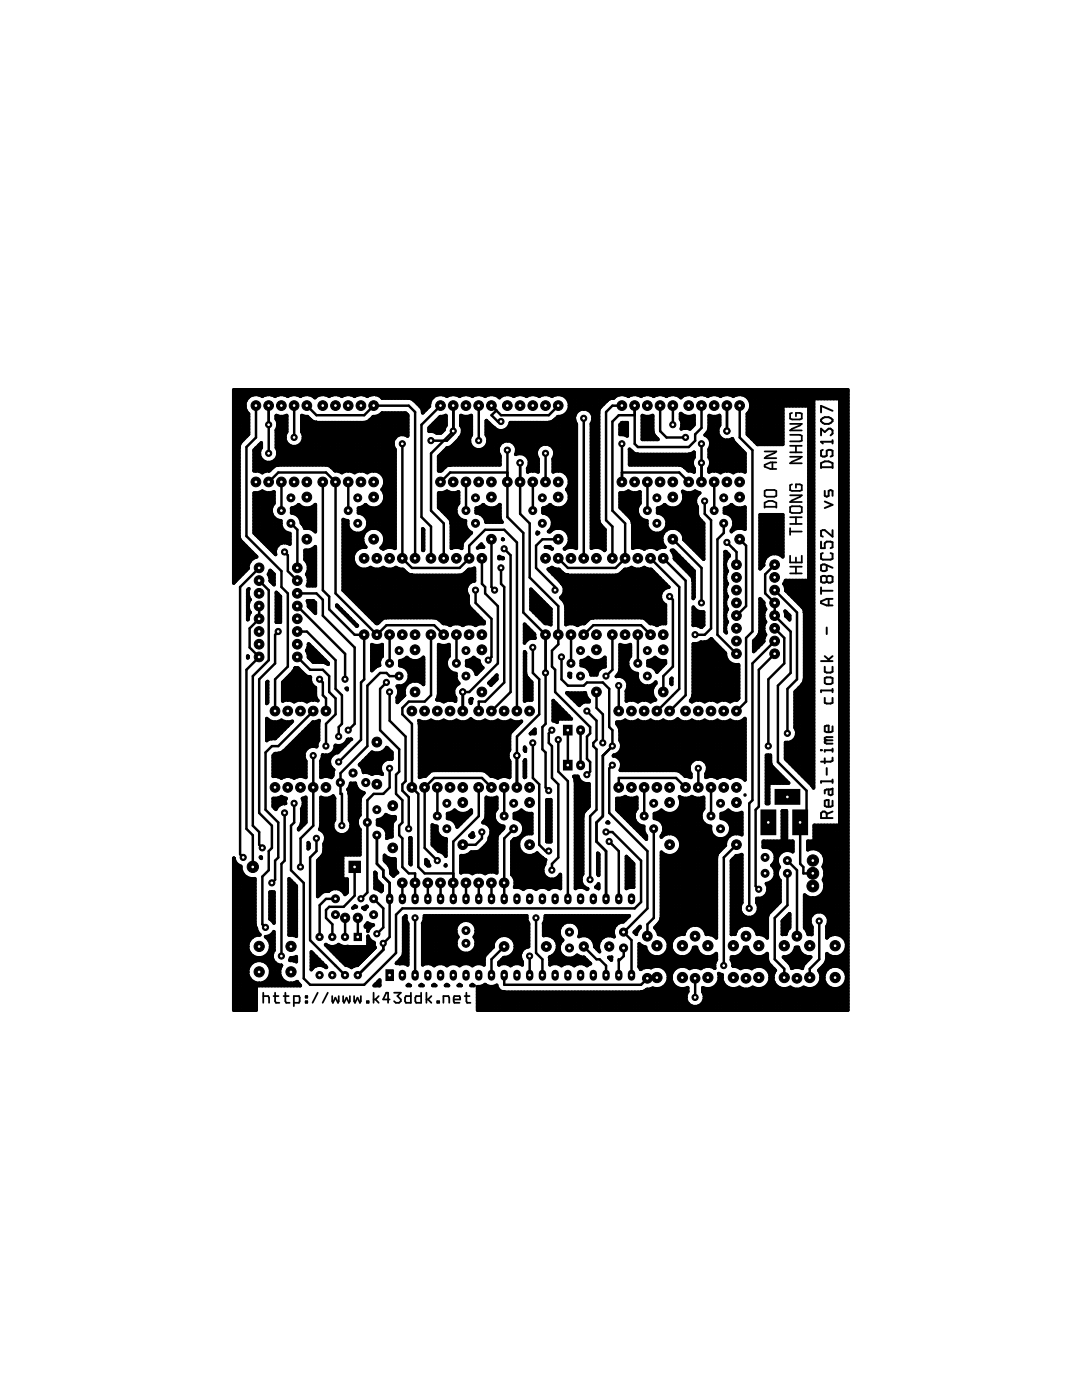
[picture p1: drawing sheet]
<svg xmlns="http://www.w3.org/2000/svg" width="216mm" height="279mm" viewBox="0 0 216 279" stroke-linecap="round" stroke-linejoin="round" font-family="sans-serif">
<g fill="#000" stroke="#000" stroke-width=".2">
<circle cx="51.1" cy="78.7" r=".16"/>
<circle cx="52.3" cy="79.1" r=".16"/>
<circle cx="53.6" cy="78.7" r=".16"/>
<circle cx="54.9" cy="79.1" r=".16"/>
<circle cx="56.1" cy="78.7" r=".16"/>
<circle cx="57.4" cy="79.1" r=".16"/>
<circle cx="58.7" cy="78.7" r=".16"/>
<circle cx="60" cy="79.1" r=".16"/>
<circle cx="61.2" cy="78.7" r=".16"/>
<circle cx="62.8" cy="79.4" r=".16"/>
<circle cx="64.4" cy="78.7" r=".16"/>
<circle cx="65.7" cy="79.1" r=".16"/>
<circle cx="66.9" cy="78.7" r=".16"/>
<circle cx="68.2" cy="79.1" r=".16"/>
<circle cx="69.5" cy="78.7" r=".16"/>
<circle cx="70.7" cy="79.1" r=".16"/>
<circle cx="72" cy="78.7" r=".16"/>
<circle cx="73.3" cy="79.1" r=".16"/>
<circle cx="74.6" cy="78.7" r=".16"/>
<circle cx="76.3" cy="79.4" r=".16"/>
<circle cx="81.5" cy="79.4" r=".16"/>
<circle cx="82.6" cy="79.9" r=".16"/>
<circle cx="87.9" cy="78.7" r=".16"/>
<circle cx="89.2" cy="79.1" r=".16"/>
<circle cx="90.4" cy="78.7" r=".16"/>
<circle cx="91.7" cy="79.1" r=".16"/>
<circle cx="93" cy="78.7" r=".16"/>
<circle cx="94.2" cy="79.1" r=".16"/>
<circle cx="95.5" cy="78.7" r=".16"/>
<circle cx="96.8" cy="79.1" r=".16"/>
<circle cx="98.1" cy="78.7" r=".16"/>
<circle cx="99.7" cy="79.4" r=".16"/>
<circle cx="101.2" cy="78.7" r=".16"/>
<circle cx="102.5" cy="79.1" r=".16"/>
<circle cx="103.8" cy="78.7" r=".16"/>
<circle cx="105" cy="79.1" r=".16"/>
<circle cx="106.3" cy="78.7" r=".16"/>
<circle cx="107.6" cy="79.1" r=".16"/>
<circle cx="108.8" cy="78.7" r=".16"/>
<circle cx="110.1" cy="79.1" r=".16"/>
<circle cx="111.4" cy="78.7" r=".16"/>
<circle cx="121.2" cy="79.9" r=".16"/>
<circle cx="122.2" cy="79.4" r=".16"/>
<circle cx="122.4" cy="79.4" r=".16"/>
<circle cx="124.1" cy="78.7" r=".16"/>
<circle cx="125.4" cy="79.1" r=".16"/>
<circle cx="126.6" cy="78.7" r=".16"/>
<circle cx="127.9" cy="79.1" r=".16"/>
<circle cx="129.2" cy="78.7" r=".16"/>
<circle cx="130.4" cy="79.1" r=".16"/>
<circle cx="131.7" cy="78.7" r=".16"/>
<circle cx="133" cy="79.1" r=".16"/>
<circle cx="134.2" cy="78.7" r=".16"/>
<circle cx="135.9" cy="79.4" r=".16"/>
<circle cx="137.4" cy="78.7" r=".16"/>
<circle cx="138.7" cy="79.1" r=".16"/>
<circle cx="140" cy="78.7" r=".16"/>
<circle cx="141.2" cy="79.1" r=".16"/>
<circle cx="142.5" cy="78.7" r=".16"/>
<circle cx="143.8" cy="79.1" r=".16"/>
<circle cx="145" cy="78.7" r=".16"/>
<circle cx="146.3" cy="79.1" r=".16"/>
<circle cx="147.6" cy="78.7" r=".16"/>
<circle cx="47.7" cy="89.2" r=".16"/>
<circle cx="48.1" cy="88.1" r=".16"/>
<circle cx="48.8" cy="80.9" r=".16"/>
<circle cx="49.6" cy="82.6" r=".16"/>
<circle cx="50.7" cy="98.4" r=".16"/>
<circle cx="50.7" cy="94" r=".16"/>
<circle cx="51.1" cy="96.2" r=".97"/>
<circle cx="51.1" cy="80.9" r=".97"/>
<circle cx="51.1" cy="93.9" r=".16"/>
<circle cx="51.1" cy="98.4" r=".16"/>
<circle cx="51.7" cy="90.5" r=".16"/>
<circle cx="52.1" cy="89.3" r=".16"/>
<circle cx="52.3" cy="94.3" r=".16"/>
<circle cx="52.3" cy="98" r=".16"/>
<circle cx="53.6" cy="96.2" r=".97"/>
<circle cx="53.6" cy="80.9" r=".97"/>
<circle cx="53.6" cy="90.5" r=".62"/>
<circle cx="53.6" cy="84.8" r=".62"/>
<circle cx="53.6" cy="92.3" r=".16"/>
<circle cx="53.6" cy="93.9" r=".16"/>
<circle cx="53.6" cy="98.4" r=".16"/>
<circle cx="53.7" cy="93.9" r=".16"/>
<circle cx="54.5" cy="93.2" r=".16"/>
<circle cx="54.7" cy="98.2" r=".16"/>
<circle cx="55.1" cy="82.9" r=".16"/>
<circle cx="55.1" cy="83.6" r=".16"/>
<circle cx="55.1" cy="85.9" r=".16"/>
<circle cx="55.1" cy="89.3" r=".16"/>
<circle cx="55.5" cy="84.8" r=".16"/>
<circle cx="55.5" cy="92.8" r=".16"/>
<circle cx="55.5" cy="90.5" r=".16"/>
<circle cx="56.1" cy="96.2" r=".97"/>
<circle cx="56.1" cy="80.9" r=".97"/>
<circle cx="56.1" cy="83.2" r=".16"/>
<circle cx="56.8" cy="87.3" r=".16"/>
<circle cx="57.2" cy="82.9" r=".16"/>
<circle cx="57.2" cy="86.1" r=".16"/>
<circle cx="58" cy="99.4" r=".79"/>
<circle cx="58.7" cy="96.2" r=".97"/>
<circle cx="58.7" cy="80.9" r=".97"/>
<circle cx="58.7" cy="87.3" r=".62"/>
<circle cx="58.7" cy="89.2" r=".16"/>
<circle cx="60.2" cy="82.9" r=".16"/>
<circle cx="60.2" cy="86.1" r=".16"/>
<circle cx="60.6" cy="87.3" r=".16"/>
<circle cx="61.2" cy="99.2" r=".98"/>
<circle cx="61.2" cy="96.2" r=".97"/>
<circle cx="61.2" cy="80.9" r=".97"/>
<circle cx="61.2" cy="83.2" r=".16"/>
<circle cx="61.4" cy="83.2" r=".16"/>
<circle cx="62.1" cy="83.9" r=".16"/>
<circle cx="63.1" cy="84.3" r=".16"/>
<circle cx="64.4" cy="96.2" r=".97"/>
<circle cx="64.4" cy="80.9" r=".97"/>
<circle cx="65" cy="92.8" r=".16"/>
<circle cx="66.1" cy="93.2" r=".16"/>
<circle cx="66.8" cy="93.9" r=".16"/>
<circle cx="66.9" cy="96.2" r=".97"/>
<circle cx="66.9" cy="80.9" r=".97"/>
<circle cx="66.9" cy="93.9" r=".16"/>
<circle cx="68.2" cy="94.3" r=".16"/>
<circle cx="69.5" cy="96.2" r=".97"/>
<circle cx="69.5" cy="80.9" r=".97"/>
<circle cx="69.5" cy="93.9" r=".16"/>
<circle cx="70.7" cy="94.3" r=".16"/>
<circle cx="71.4" cy="99.4" r=".79"/>
<circle cx="72" cy="96.2" r=".97"/>
<circle cx="72" cy="80.9" r=".97"/>
<circle cx="72" cy="93.9" r=".16"/>
<circle cx="72.7" cy="84.3" r=".16"/>
<circle cx="73.3" cy="94.3" r=".16"/>
<circle cx="73.7" cy="83.9" r=".16"/>
<circle cx="74.5" cy="83.2" r=".16"/>
<circle cx="74.6" cy="99.2" r=".98"/>
<circle cx="74.6" cy="96.2" r=".97"/>
<circle cx="74.6" cy="80.9" r=".97"/>
<circle cx="74.6" cy="93.9" r=".16"/>
<circle cx="74.6" cy="83.2" r=".16"/>
<circle cx="76.3" cy="82.4" r=".16"/>
<circle cx="76.3" cy="97.7" r=".16"/>
<circle cx="76.8" cy="99.2" r=".16"/>
<circle cx="76.8" cy="96.2" r=".16"/>
<circle cx="78.4" cy="88.6" r=".16"/>
<circle cx="78.8" cy="89.7" r=".16"/>
<circle cx="80.3" cy="88.6" r=".62"/>
<circle cx="80.3" cy="86.7" r=".16"/>
<circle cx="81.3" cy="87" r=".16"/>
<circle cx="83.9" cy="81.2" r=".16"/>
<circle cx="84.3" cy="82.2" r=".16"/>
<circle cx="85.6" cy="86.1" r=".16"/>
<circle cx="85.7" cy="81.1" r=".16"/>
<circle cx="85.7" cy="80.9" r=".16"/>
<circle cx="86" cy="87.9" r=".62"/>
<circle cx="86" cy="86" r=".16"/>
<circle cx="87.2" cy="86.4" r=".16"/>
<circle cx="87.5" cy="98.4" r=".16"/>
<circle cx="87.5" cy="94" r=".16"/>
<circle cx="87.8" cy="83.2" r=".16"/>
<circle cx="87.9" cy="96.2" r=".97"/>
<circle cx="87.9" cy="80.9" r=".97"/>
<circle cx="87.9" cy="83.2" r=".16"/>
<circle cx="87.9" cy="93.9" r=".16"/>
<circle cx="87.9" cy="98.4" r=".16"/>
<circle cx="88" cy="93.9" r=".16"/>
<circle cx="88.6" cy="85.8" r=".16"/>
<circle cx="88.8" cy="93.2" r=".16"/>
<circle cx="89" cy="82.9" r=".16"/>
<circle cx="89" cy="84.9" r=".16"/>
<circle cx="89.2" cy="89.4" r=".16"/>
<circle cx="89.2" cy="98" r=".16"/>
<circle cx="89.8" cy="92.8" r=".16"/>
<circle cx="90.2" cy="89" r=".16"/>
<circle cx="90.4" cy="96.2" r=".97"/>
<circle cx="90.4" cy="80.9" r=".97"/>
<circle cx="90.4" cy="86" r=".62"/>
<circle cx="90.4" cy="98.4" r=".16"/>
<circle cx="91.5" cy="87.7" r=".16"/>
<circle cx="91.5" cy="98.2" r=".16"/>
<circle cx="91.8" cy="87.3" r=".16"/>
<circle cx="92" cy="84.9" r=".16"/>
<circle cx="92" cy="82.9" r=".16"/>
<circle cx="92.3" cy="86" r=".16"/>
<circle cx="93" cy="96.2" r=".97"/>
<circle cx="93" cy="80.9" r=".97"/>
<circle cx="93" cy="83.2" r=".16"/>
<circle cx="93.6" cy="87.9" r=".16"/>
<circle cx="94" cy="82.9" r=".16"/>
<circle cx="94" cy="86.8" r=".16"/>
<circle cx="94.9" cy="99.4" r=".79"/>
<circle cx="95.5" cy="96.2" r=".97"/>
<circle cx="95.5" cy="80.9" r=".97"/>
<circle cx="95.5" cy="87.9" r=".62"/>
<circle cx="95.5" cy="89.8" r=".16"/>
<circle cx="97" cy="86.8" r=".16"/>
<circle cx="97.4" cy="87.9" r=".16"/>
<circle cx="98" cy="99.2" r=".98"/>
<circle cx="98.1" cy="96.2" r=".97"/>
<circle cx="98.1" cy="80.9" r=".97"/>
<circle cx="98.3" cy="85.1" r=".16"/>
<circle cx="98.7" cy="85.4" r=".16"/>
<circle cx="99.4" cy="89.8" r=".16"/>
<circle cx="99.7" cy="91" r=".16"/>
<circle cx="100" cy="84.1" r=".62"/>
<circle cx="100" cy="86" r=".16"/>
<circle cx="101.2" cy="96.2" r=".97"/>
<circle cx="101.2" cy="80.9" r=".97"/>
<circle cx="101.2" cy="89.8" r=".62"/>
<circle cx="101.2" cy="87.9" r=".16"/>
<circle cx="101.8" cy="84.3" r=".16"/>
<circle cx="102.9" cy="90.7" r=".16"/>
<circle cx="103.1" cy="89.8" r=".16"/>
<circle cx="103.8" cy="96.2" r=".97"/>
<circle cx="103.8" cy="80.9" r=".97"/>
<circle cx="103.8" cy="92.4" r=".62"/>
<circle cx="103.8" cy="90.5" r=".16"/>
<circle cx="105.3" cy="93.5" r=".16"/>
<circle cx="105.3" cy="94.2" r=".16"/>
<circle cx="105.7" cy="92.4" r=".16"/>
<circle cx="106.3" cy="96.2" r=".97"/>
<circle cx="106.3" cy="80.9" r=".97"/>
<circle cx="106.3" cy="93.9" r=".16"/>
<circle cx="107" cy="90.5" r=".16"/>
<circle cx="107.4" cy="94.2" r=".16"/>
<circle cx="107.4" cy="91.6" r=".16"/>
<circle cx="108.2" cy="99.4" r=".79"/>
<circle cx="108.8" cy="96.2" r=".97"/>
<circle cx="108.8" cy="80.9" r=".97"/>
<circle cx="108.8" cy="90.5" r=".62"/>
<circle cx="108.8" cy="88.6" r=".16"/>
<circle cx="109.5" cy="84.3" r=".16"/>
<circle cx="110.4" cy="94.2" r=".16"/>
<circle cx="110.4" cy="91.6" r=".16"/>
<circle cx="110.5" cy="83.9" r=".16"/>
<circle cx="110.8" cy="90.5" r=".16"/>
<circle cx="111.3" cy="83.2" r=".16"/>
<circle cx="111.4" cy="99.2" r=".98"/>
<circle cx="111.4" cy="96.2" r=".97"/>
<circle cx="111.4" cy="80.9" r=".97"/>
<circle cx="111.4" cy="83.2" r=".16"/>
<circle cx="111.4" cy="93.9" r=".16"/>
<circle cx="113.1" cy="97.7" r=".16"/>
<circle cx="113.6" cy="99.2" r=".16"/>
<circle cx="113.6" cy="80.9" r=".16"/>
<circle cx="113.6" cy="96.2" r=".16"/>
<circle cx="114.6" cy="83.5" r=".16"/>
<circle cx="115" cy="84.6" r=".16"/>
<circle cx="116.5" cy="83.5" r=".62"/>
<circle cx="116.5" cy="81.6" r=".16"/>
<circle cx="118" cy="84.6" r=".16"/>
<circle cx="118.4" cy="83.5" r=".16"/>
<circle cx="119.4" cy="82.2" r=".16"/>
<circle cx="119.9" cy="81.2" r=".16"/>
<circle cx="123.7" cy="86.7" r=".16"/>
<circle cx="123.7" cy="98.4" r=".16"/>
<circle cx="124.1" cy="96.2" r=".97"/>
<circle cx="124.1" cy="80.9" r=".97"/>
<circle cx="124.1" cy="88.6" r=".62"/>
<circle cx="124.1" cy="98.4" r=".16"/>
<circle cx="124.1" cy="86.7" r=".16"/>
<circle cx="125.1" cy="87" r=".16"/>
<circle cx="125.4" cy="98" r=".16"/>
<circle cx="125.6" cy="89.7" r=".16"/>
<circle cx="126.2" cy="90.2" r=".16"/>
<circle cx="126.6" cy="96.2" r=".97"/>
<circle cx="126.6" cy="80.9" r=".97"/>
<circle cx="126.6" cy="98.4" r=".16"/>
<circle cx="127.3" cy="90.7" r=".16"/>
<circle cx="127.7" cy="98.2" r=".16"/>
<circle cx="128.1" cy="82.9" r=".16"/>
<circle cx="129.2" cy="96.2" r=".97"/>
<circle cx="129.2" cy="80.9" r=".97"/>
<circle cx="129.2" cy="83.2" r=".16"/>
<circle cx="130.2" cy="82.9" r=".16"/>
<circle cx="130.2" cy="86" r=".16"/>
<circle cx="130.7" cy="87" r=".16"/>
<circle cx="131.1" cy="99.4" r=".79"/>
<circle cx="131.7" cy="96.2" r=".97"/>
<circle cx="131.7" cy="80.9" r=".97"/>
<circle cx="134.2" cy="99.2" r=".98"/>
<circle cx="134.2" cy="96.2" r=".97"/>
<circle cx="134.2" cy="80.9" r=".97"/>
<circle cx="134.2" cy="84.8" r=".62"/>
<circle cx="135.5" cy="92.8" r=".16"/>
<circle cx="135.8" cy="83.6" r=".16"/>
<circle cx="135.8" cy="82.6" r=".16"/>
<circle cx="135.9" cy="82.5" r=".16"/>
<circle cx="135.9" cy="85.6" r=".16"/>
<circle cx="136.2" cy="84.8" r=".16"/>
<circle cx="136.2" cy="98" r=".16"/>
<circle cx="136.5" cy="99.2" r=".16"/>
<circle cx="136.6" cy="93.2" r=".16"/>
<circle cx="136.8" cy="87.3" r=".62"/>
<circle cx="136.8" cy="85.4" r=".16"/>
<circle cx="137.3" cy="93.9" r=".16"/>
<circle cx="137.4" cy="96.2" r=".97"/>
<circle cx="137.4" cy="80.9" r=".97"/>
<circle cx="137.4" cy="90.7" r=".16"/>
<circle cx="137.4" cy="93.9" r=".16"/>
<circle cx="137.4" cy="83.2" r=".16"/>
<circle cx="137.4" cy="98.4" r=".16"/>
<circle cx="137.6" cy="85.6" r=".16"/>
<circle cx="138.1" cy="92.4" r=".16"/>
<circle cx="138.5" cy="93.5" r=".16"/>
<circle cx="138.5" cy="91.2" r=".16"/>
<circle cx="138.5" cy="82.9" r=".16"/>
<circle cx="138.5" cy="94.2" r=".16"/>
<circle cx="138.5" cy="90.3" r=".16"/>
<circle cx="138.7" cy="98" r=".16"/>
<circle cx="138.7" cy="100" r=".16"/>
<circle cx="139.6" cy="98.4" r=".16"/>
<circle cx="140" cy="96.2" r=".97"/>
<circle cx="140" cy="80.9" r=".97"/>
<circle cx="140" cy="88.6" r=".62"/>
<circle cx="140" cy="92.4" r=".62"/>
<circle cx="140.6" cy="100" r=".62"/>
<circle cx="140.7" cy="86.8" r=".16"/>
<circle cx="141" cy="86.4" r=".16"/>
<circle cx="141.5" cy="89.7" r=".16"/>
<circle cx="141.5" cy="91.2" r=".16"/>
<circle cx="141.5" cy="85.4" r=".16"/>
<circle cx="141.5" cy="93.5" r=".16"/>
<circle cx="141.5" cy="82.9" r=".16"/>
<circle cx="141.5" cy="94.2" r=".16"/>
<circle cx="141.9" cy="88.6" r=".16"/>
<circle cx="141.9" cy="92.4" r=".16"/>
<circle cx="142.5" cy="96.2" r=".97"/>
<circle cx="142.5" cy="80.9" r=".97"/>
<circle cx="142.5" cy="93.9" r=".16"/>
<circle cx="142.5" cy="83.2" r=".16"/>
<circle cx="143.2" cy="86" r=".16"/>
<circle cx="143.6" cy="84.9" r=".16"/>
<circle cx="143.6" cy="82.9" r=".16"/>
<circle cx="143.8" cy="94.3" r=".16"/>
<circle cx="144.4" cy="99.4" r=".79"/>
<circle cx="145" cy="96.2" r=".97"/>
<circle cx="145" cy="80.9" r=".97"/>
<circle cx="145" cy="86" r=".62"/>
<circle cx="145" cy="93.9" r=".16"/>
<circle cx="145" cy="87.9" r=".16"/>
<circle cx="146.1" cy="87.6" r=".16"/>
<circle cx="146.3" cy="94.3" r=".16"/>
<circle cx="146.6" cy="88.3" r=".16"/>
<circle cx="147.6" cy="99.2" r=".98"/>
<circle cx="147.6" cy="96.2" r=".97"/>
<circle cx="147.6" cy="80.9" r=".97"/>
<circle cx="147.6" cy="93.9" r=".16"/>
<circle cx="148.6" cy="94.2" r=".16"/>
<circle cx="149.1" cy="82.6" r=".16"/>
<circle cx="149.8" cy="80.9" r=".16"/>
<circle cx="46.6" cy="116.3" r=".16"/>
<circle cx="46.9" cy="116.1" r=".16"/>
<circle cx="47.7" cy="107" r=".16"/>
<circle cx="48.1" cy="108" r=".16"/>
<circle cx="49.5" cy="113.3" r=".16"/>
<circle cx="49.5" cy="118.4" r=".16"/>
<circle cx="49.5" cy="113.4" r=".16"/>
<circle cx="49.7" cy="117.5" r=".16"/>
<circle cx="49.9" cy="119.7" r=".16"/>
<circle cx="51.2" cy="111.1" r=".16"/>
<circle cx="51.7" cy="113.3" r=".97"/>
<circle cx="51.7" cy="118.4" r=".97"/>
<circle cx="51.7" cy="115.9" r=".97"/>
<circle cx="53.6" cy="114.6" r=".16"/>
<circle cx="53.9" cy="113.8" r=".16"/>
<circle cx="54" cy="116" r=".16"/>
<circle cx="54" cy="115.9" r=".16"/>
<circle cx="54.1" cy="101.9" r=".16"/>
<circle cx="54.7" cy="100.5" r=".16"/>
<circle cx="54.9" cy="110.2" r=".16"/>
<circle cx="55" cy="110.6" r=".16"/>
<circle cx="56" cy="104.4" r=".16"/>
<circle cx="56" cy="103.9" r=".16"/>
<circle cx="56.1" cy="101.9" r=".79"/>
<circle cx="56.8" cy="110.2" r=".62"/>
<circle cx="56.8" cy="108.2" r=".16"/>
<circle cx="57.8" cy="108.6" r=".16"/>
<circle cx="57.8" cy="106.5" r=".16"/>
<circle cx="58" cy="104.4" r=".79"/>
<circle cx="58.2" cy="101.4" r=".16"/>
<circle cx="58.2" cy="102.4" r=".16"/>
<circle cx="58.2" cy="101.9" r=".16"/>
<circle cx="59.3" cy="113.3" r=".97"/>
<circle cx="59.3" cy="118.4" r=".97"/>
<circle cx="59.3" cy="115.9" r=".97"/>
<circle cx="59.6" cy="100.7" r=".16"/>
<circle cx="60.1" cy="104.4" r=".16"/>
<circle cx="60.4" cy="104.7" r=".16"/>
<circle cx="60.8" cy="105.4" r=".16"/>
<circle cx="60.8" cy="109.8" r=".16"/>
<circle cx="60.8" cy="111.6" r=".16"/>
<circle cx="61.2" cy="114.6" r=".16"/>
<circle cx="61.2" cy="107.6" r=".97"/>
<circle cx="61.2" cy="109.8" r=".16"/>
<circle cx="61.2" cy="101.4" r=".16"/>
<circle cx="61.2" cy="105.4" r=".16"/>
<circle cx="61.3" cy="116.9" r=".16"/>
<circle cx="61.3" cy="119.9" r=".16"/>
<circle cx="61.6" cy="113.3" r=".16"/>
<circle cx="61.6" cy="115.9" r=".16"/>
<circle cx="62.9" cy="109.1" r=".16"/>
<circle cx="62.9" cy="106.1" r=".16"/>
<circle cx="62.9" cy="100.7" r=".16"/>
<circle cx="68.5" cy="103.7" r=".16"/>
<circle cx="69.3" cy="104.4" r=".16"/>
<circle cx="69.4" cy="103.9" r=".16"/>
<circle cx="69.5" cy="101.9" r=".79"/>
<circle cx="70.4" cy="111.4" r=".16"/>
<circle cx="71.4" cy="104.4" r=".79"/>
<circle cx="71.4" cy="106.5" r=".16"/>
<circle cx="71.5" cy="101.4" r=".16"/>
<circle cx="71.5" cy="102.4" r=".16"/>
<circle cx="71.6" cy="101.9" r=".16"/>
<circle cx="72.3" cy="107.6" r=".16"/>
<circle cx="72.7" cy="111.4" r=".97"/>
<circle cx="72.7" cy="109.2" r=".16"/>
<circle cx="72.7" cy="113.6" r=".16"/>
<circle cx="72.9" cy="100.7" r=".16"/>
<circle cx="73" cy="109.2" r=".16"/>
<circle cx="73.5" cy="104.4" r=".16"/>
<circle cx="73.9" cy="113.3" r=".16"/>
<circle cx="74.6" cy="107.6" r=".97"/>
<circle cx="74.6" cy="101.4" r=".16"/>
<circle cx="74.6" cy="105.4" r=".16"/>
<circle cx="75.2" cy="111.4" r=".97"/>
<circle cx="75.2" cy="113.6" r=".16"/>
<circle cx="76" cy="109.3" r=".16"/>
<circle cx="76.5" cy="109.6" r=".16"/>
<circle cx="76.5" cy="113.3" r=".16"/>
<circle cx="76.8" cy="107.6" r=".16"/>
<circle cx="77.7" cy="111.4" r=".97"/>
<circle cx="77.7" cy="109.2" r=".16"/>
<circle cx="77.7" cy="113.6" r=".16"/>
<circle cx="78.8" cy="109.4" r=".16"/>
<circle cx="79" cy="113.3" r=".16"/>
<circle cx="80.3" cy="111.4" r=".97"/>
<circle cx="80.3" cy="113.6" r=".16"/>
<circle cx="80.4" cy="113.6" r=".16"/>
<circle cx="81.2" cy="114.4" r=".16"/>
<circle cx="82.2" cy="114.8" r=".16"/>
<circle cx="82.8" cy="111.4" r=".97"/>
<circle cx="84.3" cy="109.7" r=".16"/>
<circle cx="84.4" cy="109.8" r=".16"/>
<circle cx="84.5" cy="109.7" r=".16"/>
<circle cx="86" cy="111.4" r=".97"/>
<circle cx="88.5" cy="111.4" r=".97"/>
<circle cx="89.6" cy="103.4" r=".16"/>
<circle cx="90" cy="104.4" r=".16"/>
<circle cx="90" cy="109.4" r=".16"/>
<circle cx="90.9" cy="101.9" r=".16"/>
<circle cx="91.1" cy="111.4" r=".97"/>
<circle cx="91.1" cy="109.2" r=".16"/>
<circle cx="91.5" cy="100.5" r=".16"/>
<circle cx="91.7" cy="114.8" r=".16"/>
<circle cx="92.1" cy="108.9" r=".16"/>
<circle cx="92.1" cy="109.4" r=".16"/>
<circle cx="92.6" cy="107.8" r=".16"/>
<circle cx="92.8" cy="114.4" r=".16"/>
<circle cx="92.8" cy="104.4" r=".16"/>
<circle cx="92.9" cy="103.9" r=".16"/>
<circle cx="93" cy="101.9" r=".79"/>
<circle cx="93" cy="117.8" r=".16"/>
<circle cx="93.4" cy="118.9" r=".16"/>
<circle cx="93.5" cy="113.6" r=".16"/>
<circle cx="93.6" cy="111.4" r=".97"/>
<circle cx="93.6" cy="113.6" r=".16"/>
<circle cx="94" cy="106.3" r=".16"/>
<circle cx="94.7" cy="113.4" r=".16"/>
<circle cx="94.7" cy="115.9" r=".16"/>
<circle cx="94.9" cy="117.8" r=".62"/>
<circle cx="94.9" cy="104.4" r=".79"/>
<circle cx="95" cy="101.4" r=".16"/>
<circle cx="95" cy="102.4" r=".16"/>
<circle cx="95.1" cy="101.9" r=".16"/>
<circle cx="95.3" cy="109.3" r=".16"/>
<circle cx="96" cy="108.6" r=".16"/>
<circle cx="96.1" cy="111.4" r=".97"/>
<circle cx="96.1" cy="109.2" r=".16"/>
<circle cx="96.4" cy="100.7" r=".16"/>
<circle cx="96.5" cy="109.2" r=".16"/>
<circle cx="97" cy="104.2" r=".16"/>
<circle cx="98.1" cy="107.6" r=".97"/>
<circle cx="98.1" cy="101.4" r=".16"/>
<circle cx="98.7" cy="117.8" r=".62"/>
<circle cx="99.6" cy="111.1" r=".16"/>
<circle cx="99.6" cy="111.5" r=".16"/>
<circle cx="99.7" cy="103.2" r=".16"/>
<circle cx="99.7" cy="100.7" r=".16"/>
<circle cx="100" cy="113.3" r=".62"/>
<circle cx="100" cy="111.4" r=".16"/>
<circle cx="100.2" cy="104.2" r=".16"/>
<circle cx="100.3" cy="107.5" r=".16"/>
<circle cx="100.3" cy="107.7" r=".16"/>
<circle cx="100.3" cy="107.6" r=".16"/>
<circle cx="100.4" cy="111.5" r=".16"/>
<circle cx="100.4" cy="111.4" r=".16"/>
<circle cx="100.4" cy="107.7" r=".16"/>
<circle cx="100.6" cy="109.5" r=".62"/>
<circle cx="106.3" cy="101.9" r=".79"/>
<circle cx="107.2" cy="106.5" r=".16"/>
<circle cx="107.2" cy="106.2" r=".16"/>
<circle cx="107.4" cy="106.3" r=".16"/>
<circle cx="108.2" cy="104.4" r=".79"/>
<circle cx="108.4" cy="101.4" r=".16"/>
<circle cx="108.4" cy="102.4" r=".16"/>
<circle cx="108.4" cy="101.9" r=".16"/>
<circle cx="108.8" cy="109.2" r=".16"/>
<circle cx="108.8" cy="111.4" r=".97"/>
<circle cx="109.4" cy="113.6" r=".16"/>
<circle cx="109.4" cy="106.1" r=".16"/>
<circle cx="109.7" cy="106.1" r=".16"/>
<circle cx="109.7" cy="109.1" r=".16"/>
<circle cx="109.8" cy="100.7" r=".16"/>
<circle cx="110.1" cy="109.6" r=".16"/>
<circle cx="110.1" cy="113.3" r=".16"/>
<circle cx="110.2" cy="109.5" r=".16"/>
<circle cx="110.3" cy="104.4" r=".16"/>
<circle cx="110.8" cy="117.8" r=".62"/>
<circle cx="111.4" cy="107.6" r=".97"/>
<circle cx="111.4" cy="111.4" r=".97"/>
<circle cx="111.4" cy="113.6" r=".16"/>
<circle cx="111.4" cy="105.4" r=".16"/>
<circle cx="111.4" cy="101.4" r=".16"/>
<circle cx="111.5" cy="113.6" r=".16"/>
<circle cx="111.8" cy="116.1" r=".16"/>
<circle cx="111.9" cy="119.3" r=".16"/>
<circle cx="112.1" cy="116.4" r=".16"/>
<circle cx="112.3" cy="114.4" r=".16"/>
<circle cx="112.4" cy="119.9" r=".16"/>
<circle cx="112.6" cy="109.5" r=".16"/>
<circle cx="112.7" cy="117.8" r=".16"/>
<circle cx="112.7" cy="109.6" r=".16"/>
<circle cx="113.3" cy="114.8" r=".16"/>
<circle cx="113.6" cy="107.6" r=".16"/>
<circle cx="113.9" cy="111.4" r=".97"/>
<circle cx="113.9" cy="109.2" r=".16"/>
<circle cx="115" cy="109.4" r=".16"/>
<circle cx="116.5" cy="111.4" r=".97"/>
<circle cx="118" cy="109.4" r=".16"/>
<circle cx="119" cy="111.4" r=".97"/>
<circle cx="119" cy="109.2" r=".16"/>
<circle cx="119.4" cy="103.8" r=".16"/>
<circle cx="119.9" cy="104.8" r=".16"/>
<circle cx="120.6" cy="109.8" r=".16"/>
<circle cx="120.7" cy="109.7" r=".16"/>
<circle cx="122.2" cy="111.4" r=".97"/>
<circle cx="122.8" cy="114.8" r=".16"/>
<circle cx="123.9" cy="114.4" r=".16"/>
<circle cx="124.6" cy="113.6" r=".16"/>
<circle cx="124.7" cy="111.4" r=".97"/>
<circle cx="124.7" cy="113.6" r=".16"/>
<circle cx="125.8" cy="103.4" r=".16"/>
<circle cx="126" cy="113.3" r=".16"/>
<circle cx="126.2" cy="104.4" r=".16"/>
<circle cx="126.2" cy="109.4" r=".16"/>
<circle cx="127.1" cy="101.9" r=".16"/>
<circle cx="127.3" cy="111.4" r=".97"/>
<circle cx="127.3" cy="109.2" r=".16"/>
<circle cx="127.3" cy="113.6" r=".16"/>
<circle cx="127.7" cy="100.5" r=".16"/>
<circle cx="128.5" cy="113.3" r=".16"/>
<circle cx="128.5" cy="109.6" r=".16"/>
<circle cx="129" cy="104.4" r=".16"/>
<circle cx="129.1" cy="103.9" r=".16"/>
<circle cx="129.2" cy="101.9" r=".79"/>
<circle cx="129.8" cy="111.4" r=".97"/>
<circle cx="129.8" cy="109.2" r=".16"/>
<circle cx="129.8" cy="113.6" r=".16"/>
<circle cx="129.9" cy="113.6" r=".16"/>
<circle cx="131.1" cy="104.4" r=".79"/>
<circle cx="131.1" cy="106.5" r=".16"/>
<circle cx="131.1" cy="109.6" r=".16"/>
<circle cx="131.2" cy="101.4" r=".16"/>
<circle cx="131.2" cy="102.4" r=".16"/>
<circle cx="131.3" cy="101.9" r=".16"/>
<circle cx="131.7" cy="119" r=".16"/>
<circle cx="132" cy="107.6" r=".16"/>
<circle cx="132.3" cy="111.4" r=".97"/>
<circle cx="132.3" cy="109.2" r=".16"/>
<circle cx="132.6" cy="100.7" r=".16"/>
<circle cx="132.7" cy="109.2" r=".16"/>
<circle cx="133.2" cy="104.4" r=".16"/>
<circle cx="133.4" cy="117.2" r=".16"/>
<circle cx="133.6" cy="119" r=".62"/>
<circle cx="134" cy="109.8" r=".16"/>
<circle cx="134.2" cy="107.6" r=".97"/>
<circle cx="134.2" cy="109.8" r=".16"/>
<circle cx="134.2" cy="101.4" r=".16"/>
<circle cx="134.2" cy="105.4" r=".16"/>
<circle cx="134.4" cy="109.8" r=".16"/>
<circle cx="134.6" cy="111.4" r=".16"/>
<circle cx="134.6" cy="111.5" r=".16"/>
<circle cx="136.5" cy="107.7" r=".16"/>
<circle cx="136.5" cy="107.6" r=".16"/>
<circle cx="137.8" cy="114.8" r=".16"/>
<circle cx="138.3" cy="115.9" r=".16"/>
<circle cx="138.3" cy="119.4" r=".16"/>
<circle cx="138.5" cy="119.2" r=".16"/>
<circle cx="139.1" cy="101.1" r=".16"/>
<circle cx="139.1" cy="102.5" r=".16"/>
<circle cx="139.6" cy="103.6" r=".16"/>
<circle cx="142.5" cy="101.9" r=".79"/>
<circle cx="144.4" cy="104.4" r=".79"/>
<circle cx="144.6" cy="101.4" r=".16"/>
<circle cx="144.6" cy="102.4" r=".16"/>
<circle cx="144.6" cy="101.9" r=".16"/>
<circle cx="144.7" cy="110.1" r=".16"/>
<circle cx="144.7" cy="112.7" r=".16"/>
<circle cx="144.7" cy="117.8" r=".16"/>
<circle cx="144.7" cy="115.2" r=".16"/>
<circle cx="144.8" cy="110.1" r=".16"/>
<circle cx="145" cy="108.2" r=".62"/>
<circle cx="145.1" cy="116.5" r=".16"/>
<circle cx="145.1" cy="119" r=".16"/>
<circle cx="145.1" cy="114" r=".16"/>
<circle cx="145.5" cy="111" r=".16"/>
<circle cx="145.9" cy="106.1" r=".16"/>
<circle cx="145.9" cy="105.9" r=".16"/>
<circle cx="146" cy="100.7" r=".16"/>
<circle cx="146.5" cy="104.4" r=".16"/>
<circle cx="146.9" cy="115.2" r=".97"/>
<circle cx="146.9" cy="112.7" r=".97"/>
<circle cx="146.9" cy="117.8" r=".97"/>
<circle cx="147.6" cy="107.6" r=".97"/>
<circle cx="147.6" cy="105.4" r=".16"/>
<circle cx="147.6" cy="101.4" r=".16"/>
<circle cx="148.6" cy="105.6" r=".16"/>
<circle cx="148.6" cy="101.2" r=".16"/>
<circle cx="152.3" cy="112.8" r=".16"/>
<circle cx="152.3" cy="112.7" r=".16"/>
<circle cx="154.6" cy="115.2" r=".97"/>
<circle cx="154.6" cy="112.7" r=".97"/>
<circle cx="154.6" cy="117.8" r=".97"/>
<circle cx="154.6" cy="110.4" r=".16"/>
<circle cx="156.2" cy="111.1" r=".16"/>
<circle cx="156.4" cy="116.5" r=".16"/>
<circle cx="156.8" cy="115.8" r=".16"/>
<circle cx="156.8" cy="117.8" r=".16"/>
<circle cx="156.8" cy="117.9" r=".16"/>
<circle cx="49.5" cy="131" r=".16"/>
<circle cx="49.5" cy="120.9" r=".16"/>
<circle cx="49.5" cy="131.2" r=".16"/>
<circle cx="49.5" cy="123.6" r=".16"/>
<circle cx="49.5" cy="123.5" r=".16"/>
<circle cx="49.5" cy="131.1" r=".16"/>
<circle cx="49.9" cy="122.2" r=".16"/>
<circle cx="51.7" cy="126" r=".97"/>
<circle cx="51.7" cy="131.1" r=".97"/>
<circle cx="51.7" cy="123.5" r=".97"/>
<circle cx="51.7" cy="128.6" r=".97"/>
<circle cx="51.7" cy="120.9" r=".97"/>
<circle cx="55.1" cy="124.2" r=".16"/>
<circle cx="55.5" cy="126" r=".62"/>
<circle cx="55.5" cy="124.1" r=".16"/>
<circle cx="55.9" cy="124.2" r=".16"/>
<circle cx="56.4" cy="139.9" r=".16"/>
<circle cx="57.4" cy="139.6" r=".16"/>
<circle cx="58.5" cy="134" r=".16"/>
<circle cx="58.9" cy="133.3" r=".16"/>
<circle cx="59.3" cy="126" r=".97"/>
<circle cx="59.3" cy="123.5" r=".97"/>
<circle cx="59.3" cy="131.1" r=".97"/>
<circle cx="59.3" cy="128.6" r=".97"/>
<circle cx="59.3" cy="120.9" r=".97"/>
<circle cx="59.3" cy="133.3" r=".16"/>
<circle cx="59.5" cy="133.3" r=".16"/>
<circle cx="60" cy="139.6" r=".16"/>
<circle cx="60.8" cy="134.7" r=".16"/>
<circle cx="61.2" cy="129.8" r=".16"/>
<circle cx="61.6" cy="128.5" r=".16"/>
<circle cx="61.6" cy="131.2" r=".16"/>
<circle cx="61.6" cy="128.6" r=".16"/>
<circle cx="61.6" cy="120.9" r=".16"/>
<circle cx="61.6" cy="131.1" r=".16"/>
<circle cx="61.6" cy="121.1" r=".16"/>
<circle cx="61.9" cy="135.1" r=".16"/>
<circle cx="61.9" cy="135.6" r=".16"/>
<circle cx="62.5" cy="139.6" r=".16"/>
<circle cx="62.9" cy="138.7" r=".16"/>
<circle cx="62.9" cy="137.2" r=".16"/>
<circle cx="63.4" cy="139.8" r=".16"/>
<circle cx="63.8" cy="135.6" r=".62"/>
<circle cx="64.4" cy="132.1" r=".16"/>
<circle cx="65.5" cy="132.6" r=".16"/>
<circle cx="68.8" cy="135.6" r=".62"/>
<circle cx="69.1" cy="137.4" r=".16"/>
<circle cx="69.3" cy="137.4" r=".16"/>
<circle cx="71.2" cy="125" r=".16"/>
<circle cx="71.3" cy="124.9" r=".16"/>
<circle cx="72.7" cy="126.7" r=".97"/>
<circle cx="74.2" cy="128.6" r=".16"/>
<circle cx="74.8" cy="133.2" r=".16"/>
<circle cx="75.1" cy="124.4" r=".16"/>
<circle cx="75.2" cy="126.7" r=".97"/>
<circle cx="75.2" cy="128.9" r=".16"/>
<circle cx="75.2" cy="124.4" r=".16"/>
<circle cx="75.3" cy="124.4" r=".16"/>
<circle cx="75.7" cy="132.4" r=".16"/>
<circle cx="75.7" cy="132.8" r=".16"/>
<circle cx="76.1" cy="123.7" r=".16"/>
<circle cx="76.3" cy="128.6" r=".16"/>
<circle cx="76.3" cy="130.9" r=".16"/>
<circle cx="77.1" cy="136.2" r=".62"/>
<circle cx="77.1" cy="123.2" r=".16"/>
<circle cx="77.7" cy="126.7" r=".97"/>
<circle cx="77.7" cy="138.1" r=".62"/>
<circle cx="77.7" cy="132.4" r=".79"/>
<circle cx="79.3" cy="136.9" r=".16"/>
<circle cx="79.3" cy="139.2" r=".16"/>
<circle cx="79.6" cy="129.8" r=".79"/>
<circle cx="79.6" cy="137" r=".16"/>
<circle cx="79.6" cy="138.1" r=".16"/>
<circle cx="79.6" cy="134.9" r=".79"/>
<circle cx="79.8" cy="131.9" r=".16"/>
<circle cx="79.8" cy="132.8" r=".16"/>
<circle cx="79.8" cy="132.4" r=".16"/>
<circle cx="80.3" cy="126.7" r=".97"/>
<circle cx="80.5" cy="138.9" r=".16"/>
<circle cx="80.6" cy="138.1" r=".16"/>
<circle cx="80.7" cy="138.8" r=".16"/>
<circle cx="81.2" cy="131.2" r=".16"/>
<circle cx="81.7" cy="134.9" r=".16"/>
<circle cx="82.8" cy="129.7" r=".98"/>
<circle cx="82.8" cy="126.7" r=".97"/>
<circle cx="82.8" cy="138.1" r=".97"/>
<circle cx="82.8" cy="131.9" r=".16"/>
<circle cx="82.8" cy="135.8" r=".16"/>
<circle cx="84.5" cy="131.2" r=".16"/>
<circle cx="84.5" cy="136.6" r=".16"/>
<circle cx="86" cy="126.7" r=".97"/>
<circle cx="86.6" cy="123.2" r=".16"/>
<circle cx="87.2" cy="139.6" r=".16"/>
<circle cx="87.3" cy="139.6" r=".16"/>
<circle cx="87.5" cy="138.7" r=".16"/>
<circle cx="87.5" cy="128.6" r=".16"/>
<circle cx="87.7" cy="123.7" r=".16"/>
<circle cx="88.4" cy="124.4" r=".16"/>
<circle cx="88.5" cy="126.7" r=".97"/>
<circle cx="88.5" cy="128.9" r=".16"/>
<circle cx="88.5" cy="124.4" r=".16"/>
<circle cx="89" cy="132.4" r=".16"/>
<circle cx="89.6" cy="128.6" r=".16"/>
<circle cx="89.6" cy="130.9" r=".16"/>
<circle cx="89.8" cy="124.8" r=".16"/>
<circle cx="89.8" cy="139.6" r=".16"/>
<circle cx="90.5" cy="138.1" r=".16"/>
<circle cx="90.9" cy="139.2" r=".16"/>
<circle cx="90.9" cy="139.9" r=".16"/>
<circle cx="90.9" cy="134.9" r=".16"/>
<circle cx="91" cy="134.4" r=".16"/>
<circle cx="91.1" cy="126.7" r=".97"/>
<circle cx="91.1" cy="132.4" r=".79"/>
<circle cx="91.1" cy="124.4" r=".16"/>
<circle cx="91.5" cy="136.4" r=".16"/>
<circle cx="92.3" cy="138.1" r=".62"/>
<circle cx="92.3" cy="124.8" r=".16"/>
<circle cx="93" cy="129.8" r=".79"/>
<circle cx="93" cy="134.9" r=".79"/>
<circle cx="93.1" cy="131.9" r=".16"/>
<circle cx="93.1" cy="132.8" r=".16"/>
<circle cx="93.2" cy="132.4" r=".16"/>
<circle cx="93.4" cy="120.3" r=".16"/>
<circle cx="93.6" cy="126.7" r=".97"/>
<circle cx="93.6" cy="124.4" r=".16"/>
<circle cx="93.9" cy="121.3" r=".16"/>
<circle cx="93.9" cy="139.6" r=".16"/>
<circle cx="94" cy="140" r=".16"/>
<circle cx="94.1" cy="139.5" r=".16"/>
<circle cx="94.5" cy="131.2" r=".16"/>
<circle cx="94.9" cy="124.8" r=".16"/>
<circle cx="95" cy="134.6" r=".16"/>
<circle cx="95.5" cy="131.9" r=".16"/>
<circle cx="96.1" cy="129.7" r=".98"/>
<circle cx="96.1" cy="126.7" r=".97"/>
<circle cx="96.1" cy="138.1" r=".97"/>
<circle cx="96.1" cy="124.4" r=".16"/>
<circle cx="96.3" cy="133.3" r=".16"/>
<circle cx="96.6" cy="124.4" r=".16"/>
<circle cx="97.4" cy="131.7" r=".62"/>
<circle cx="97.5" cy="136.3" r=".16"/>
<circle cx="97.9" cy="136.7" r=".16"/>
<circle cx="104.7" cy="128.3" r=".16"/>
<circle cx="104.7" cy="130.1" r=".16"/>
<circle cx="104.7" cy="139.9" r=".16"/>
<circle cx="104.8" cy="130.3" r=".16"/>
<circle cx="104.8" cy="134.3" r=".16"/>
<circle cx="105.3" cy="135.3" r=".16"/>
<circle cx="105.7" cy="139.6" r=".16"/>
<circle cx="106.1" cy="139.7" r=".16"/>
<circle cx="106.3" cy="129.2" r=".62"/>
<circle cx="106.3" cy="127.3" r=".16"/>
<circle cx="106.6" cy="126.7" r=".16"/>
<circle cx="106.6" cy="126.5" r=".16"/>
<circle cx="106.7" cy="127.3" r=".16"/>
<circle cx="108.7" cy="124.4" r=".16"/>
<circle cx="108.8" cy="126.7" r=".97"/>
<circle cx="108.8" cy="134.3" r=".62"/>
<circle cx="108.8" cy="124.4" r=".16"/>
<circle cx="109.9" cy="124.7" r=".16"/>
<circle cx="111.4" cy="126.7" r=".97"/>
<circle cx="112" cy="131.1" r=".62"/>
<circle cx="112.9" cy="124.7" r=".16"/>
<circle cx="112.9" cy="120.9" r=".16"/>
<circle cx="113.1" cy="138.3" r=".16"/>
<circle cx="113.3" cy="138.3" r=".16"/>
<circle cx="113.5" cy="134.4" r=".16"/>
<circle cx="113.8" cy="134.9" r=".16"/>
<circle cx="113.8" cy="135.2" r=".16"/>
<circle cx="113.8" cy="134.4" r=".16"/>
<circle cx="113.9" cy="126.7" r=".97"/>
<circle cx="113.9" cy="132.4" r=".79"/>
<circle cx="113.9" cy="124.4" r=".16"/>
<circle cx="115.2" cy="124.8" r=".16"/>
<circle cx="115.8" cy="129.8" r=".79"/>
<circle cx="115.8" cy="134.9" r=".79"/>
<circle cx="116" cy="131.9" r=".16"/>
<circle cx="116" cy="132.8" r=".16"/>
<circle cx="116" cy="132.4" r=".16"/>
<circle cx="116.5" cy="126.7" r=".97"/>
<circle cx="116.5" cy="138.3" r=".16"/>
<circle cx="116.5" cy="124.4" r=".16"/>
<circle cx="116.6" cy="124.4" r=".16"/>
<circle cx="116.8" cy="138.3" r=".16"/>
<circle cx="117.1" cy="140" r=".16"/>
<circle cx="117.4" cy="123.7" r=".16"/>
<circle cx="117.4" cy="131.2" r=".16"/>
<circle cx="117.5" cy="139.8" r=".16"/>
<circle cx="117.9" cy="134.7" r=".16"/>
<circle cx="118.4" cy="123.2" r=".16"/>
<circle cx="119" cy="129.7" r=".98"/>
<circle cx="119" cy="126.7" r=".97"/>
<circle cx="119" cy="138.1" r=".97"/>
<circle cx="119" cy="131.9" r=".16"/>
<circle cx="119.1" cy="134.7" r=".16"/>
<circle cx="120.7" cy="131.2" r=".16"/>
<circle cx="120.7" cy="133.1" r=".16"/>
<circle cx="120.9" cy="134.9" r=".62"/>
<circle cx="122.2" cy="126.7" r=".97"/>
<circle cx="123" cy="135" r=".16"/>
<circle cx="123.2" cy="134.7" r=".16"/>
<circle cx="123.5" cy="136.8" r=".62"/>
<circle cx="123.5" cy="134.9" r=".16"/>
<circle cx="123.7" cy="133.6" r=".16"/>
<circle cx="123.7" cy="128.6" r=".16"/>
<circle cx="124.7" cy="126.7" r=".97"/>
<circle cx="124.7" cy="128.9" r=".16"/>
<circle cx="125" cy="138" r=".16"/>
<circle cx="125" cy="139.9" r=".16"/>
<circle cx="125.2" cy="132.4" r=".16"/>
<circle cx="125.4" cy="136.8" r=".16"/>
<circle cx="125.8" cy="130.9" r=".16"/>
<circle cx="125.8" cy="128.6" r=".16"/>
<circle cx="126" cy="139.6" r=".16"/>
<circle cx="127.1" cy="134.9" r=".16"/>
<circle cx="127.2" cy="134.4" r=".16"/>
<circle cx="127.3" cy="126.7" r=".97"/>
<circle cx="127.3" cy="132.4" r=".79"/>
<circle cx="127.9" cy="123.2" r=".16"/>
<circle cx="128.5" cy="139.6" r=".16"/>
<circle cx="129" cy="123.7" r=".16"/>
<circle cx="129.2" cy="129.8" r=".79"/>
<circle cx="129.2" cy="137" r=".16"/>
<circle cx="129.2" cy="134.9" r=".79"/>
<circle cx="129.3" cy="131.9" r=".16"/>
<circle cx="129.3" cy="132.8" r=".16"/>
<circle cx="129.3" cy="132.4" r=".16"/>
<circle cx="129.7" cy="124.4" r=".16"/>
<circle cx="129.8" cy="126.7" r=".97"/>
<circle cx="129.8" cy="124.4" r=".16"/>
<circle cx="130.1" cy="138.1" r=".16"/>
<circle cx="130.7" cy="131.2" r=".16"/>
<circle cx="130.8" cy="139.7" r=".16"/>
<circle cx="130.9" cy="136.1" r=".16"/>
<circle cx="130.9" cy="136.4" r=".16"/>
<circle cx="131.1" cy="124.8" r=".16"/>
<circle cx="131.1" cy="134.1" r=".16"/>
<circle cx="131.3" cy="133.9" r=".16"/>
<circle cx="132.3" cy="129.7" r=".98"/>
<circle cx="132.3" cy="126.7" r=".97"/>
<circle cx="132.3" cy="138.1" r=".97"/>
<circle cx="132.3" cy="131.9" r=".16"/>
<circle cx="132.3" cy="124.4" r=".16"/>
<circle cx="132.8" cy="124.4" r=".16"/>
<circle cx="132.8" cy="131.9" r=".16"/>
<circle cx="132.8" cy="120.7" r=".16"/>
<circle cx="133.9" cy="136.4" r=".16"/>
<circle cx="134" cy="136.6" r=".16"/>
<circle cx="137.8" cy="139.9" r=".16"/>
<circle cx="137.8" cy="139.8" r=".16"/>
<circle cx="138.3" cy="138.7" r=".16"/>
<circle cx="138.3" cy="128.5" r=".16"/>
<circle cx="138.3" cy="124.8" r=".16"/>
<circle cx="138.3" cy="121.2" r=".16"/>
<circle cx="138.7" cy="126.7" r=".62"/>
<circle cx="138.7" cy="128.5" r=".16"/>
<circle cx="138.7" cy="124.8" r=".16"/>
<circle cx="139.3" cy="139.6" r=".16"/>
<circle cx="139.9" cy="128.1" r=".16"/>
<circle cx="139.9" cy="125.1" r=".16"/>
<circle cx="140" cy="120.3" r=".62"/>
<circle cx="140" cy="122.2" r=".16"/>
<circle cx="140.4" cy="122.1" r=".16"/>
<circle cx="140.6" cy="128.1" r=".16"/>
<circle cx="141.7" cy="127.7" r=".16"/>
<circle cx="141.9" cy="139.6" r=".16"/>
<circle cx="141.9" cy="127.5" r=".16"/>
<circle cx="142.1" cy="127.7" r=".16"/>
<circle cx="144.4" cy="139.6" r=".16"/>
<circle cx="144.7" cy="122.9" r=".16"/>
<circle cx="144.7" cy="130.5" r=".16"/>
<circle cx="144.7" cy="125.4" r=".16"/>
<circle cx="144.7" cy="130.3" r=".16"/>
<circle cx="144.7" cy="120.3" r=".16"/>
<circle cx="144.9" cy="126.3" r=".16"/>
<circle cx="145.1" cy="124.1" r=".16"/>
<circle cx="145.1" cy="121.6" r=".16"/>
<circle cx="146.9" cy="122.9" r=".97"/>
<circle cx="146.9" cy="127.9" r=".97"/>
<circle cx="146.9" cy="120.3" r=".97"/>
<circle cx="146.9" cy="130.5" r=".97"/>
<circle cx="146.9" cy="125.4" r=".97"/>
<circle cx="146.9" cy="139.6" r=".16"/>
<circle cx="146.9" cy="132.7" r=".16"/>
<circle cx="147.1" cy="139.6" r=".16"/>
<circle cx="147.4" cy="132.7" r=".16"/>
<circle cx="151.2" cy="127.1" r=".16"/>
<circle cx="151.6" cy="126" r=".16"/>
<circle cx="152.3" cy="122.9" r=".16"/>
<circle cx="152.3" cy="128" r=".16"/>
<circle cx="152.3" cy="125.4" r=".16"/>
<circle cx="152.3" cy="120.2" r=".16"/>
<circle cx="152.3" cy="120.3" r=".16"/>
<circle cx="152.3" cy="127.9" r=".16"/>
<circle cx="152.7" cy="124.1" r=".16"/>
<circle cx="152.7" cy="126.7" r=".16"/>
<circle cx="152.7" cy="121.6" r=".16"/>
<circle cx="154.6" cy="122.9" r=".97"/>
<circle cx="154.6" cy="120.3" r=".97"/>
<circle cx="154.6" cy="127.9" r=".97"/>
<circle cx="154.6" cy="130.5" r=".97"/>
<circle cx="154.6" cy="125.4" r=".97"/>
<circle cx="156.7" cy="121.9" r=".16"/>
<circle cx="156.8" cy="122.9" r=".16"/>
<circle cx="156.8" cy="123" r=".16"/>
<circle cx="160.1" cy="121.2" r=".16"/>
<circle cx="160.1" cy="136.6" r=".16"/>
<circle cx="160.5" cy="135.6" r=".16"/>
<circle cx="160.5" cy="122.2" r=".16"/>
<circle cx="53.2" cy="143.4" r=".16"/>
<circle cx="53.2" cy="140.4" r=".16"/>
<circle cx="53.2" cy="147.8" r=".16"/>
<circle cx="53.4" cy="140.2" r=".16"/>
<circle cx="54.2" cy="147.4" r=".16"/>
<circle cx="54.5" cy="159.4" r=".16"/>
<circle cx="54.5" cy="154.9" r=".16"/>
<circle cx="54.9" cy="141.9" r=".97"/>
<circle cx="54.9" cy="157.1" r=".97"/>
<circle cx="54.9" cy="159.4" r=".16"/>
<circle cx="54.9" cy="154.9" r=".16"/>
<circle cx="54.9" cy="144.1" r=".16"/>
<circle cx="55.5" cy="150.4" r=".16"/>
<circle cx="56.1" cy="143.7" r=".16"/>
<circle cx="56.1" cy="155.3" r=".16"/>
<circle cx="56.1" cy="159" r=".16"/>
<circle cx="56.6" cy="149.9" r=".16"/>
<circle cx="57.1" cy="159.4" r=".16"/>
<circle cx="57.4" cy="141.9" r=".97"/>
<circle cx="57.4" cy="157.1" r=".97"/>
<circle cx="57.4" cy="144.1" r=".16"/>
<circle cx="57.4" cy="154.9" r=".16"/>
<circle cx="58.3" cy="144" r=".16"/>
<circle cx="58.7" cy="140" r=".16"/>
<circle cx="58.7" cy="155.3" r=".16"/>
<circle cx="60" cy="141.9" r=".97"/>
<circle cx="60" cy="157.1" r=".97"/>
<circle cx="60" cy="154.9" r=".16"/>
<circle cx="60.3" cy="159.4" r=".16"/>
<circle cx="60.6" cy="150.8" r=".16"/>
<circle cx="61" cy="155.1" r=".16"/>
<circle cx="61" cy="151.9" r=".16"/>
<circle cx="61" cy="159.1" r=".16"/>
<circle cx="61.2" cy="140" r=".16"/>
<circle cx="62.4" cy="144.1" r=".16"/>
<circle cx="62.5" cy="141.9" r=".97"/>
<circle cx="62.5" cy="157.1" r=".97"/>
<circle cx="62.5" cy="150.8" r=".62"/>
<circle cx="62.5" cy="148.9" r=".16"/>
<circle cx="62.5" cy="144.1" r=".16"/>
<circle cx="63.2" cy="149" r=".16"/>
<circle cx="63.2" cy="148.9" r=".16"/>
<circle cx="63.6" cy="147.7" r=".16"/>
<circle cx="63.6" cy="144.4" r=".16"/>
<circle cx="63.7" cy="143.8" r=".16"/>
<circle cx="64" cy="155.1" r=".16"/>
<circle cx="64" cy="151.9" r=".16"/>
<circle cx="64" cy="159.1" r=".16"/>
<circle cx="64.4" cy="150.7" r=".16"/>
<circle cx="64.4" cy="150.8" r=".16"/>
<circle cx="65" cy="141.9" r=".97"/>
<circle cx="65" cy="157.1" r=".97"/>
<circle cx="65" cy="148.9" r=".62"/>
<circle cx="65" cy="159.4" r=".16"/>
<circle cx="65" cy="150.8" r=".16"/>
<circle cx="65" cy="154.9" r=".16"/>
<circle cx="65.7" cy="152.1" r=".16"/>
<circle cx="66.1" cy="155.1" r=".16"/>
<circle cx="66.4" cy="154.3" r=".16"/>
<circle cx="66.4" cy="154.7" r=".16"/>
<circle cx="66.5" cy="158.9" r=".16"/>
<circle cx="66.6" cy="153.7" r=".16"/>
<circle cx="66.7" cy="159.3" r=".16"/>
<circle cx="66.9" cy="148.7" r=".16"/>
<circle cx="66.9" cy="148.9" r=".16"/>
<circle cx="67.4" cy="150.2" r=".16"/>
<circle cx="67.6" cy="147" r=".62"/>
<circle cx="67.6" cy="152.1" r=".62"/>
<circle cx="67.6" cy="148.9" r=".16"/>
<circle cx="67.9" cy="156.2" r=".81"/>
<circle cx="69.4" cy="147.6" r=".16"/>
<circle cx="69.4" cy="157.5" r=".16"/>
<circle cx="69.5" cy="145.7" r=".62"/>
<circle cx="69.5" cy="147.6" r=".16"/>
<circle cx="69.7" cy="158.4" r=".16"/>
<circle cx="70" cy="156.3" r=".16"/>
<circle cx="70" cy="147.5" r=".16"/>
<circle cx="70.4" cy="154.3" r=".81"/>
<circle cx="70.5" cy="156.4" r=".16"/>
<circle cx="70.9" cy="156.3" r=".16"/>
<circle cx="71.7" cy="152.6" r=".16"/>
<circle cx="71.8" cy="159.7" r=".16"/>
<circle cx="72.3" cy="158.6" r=".16"/>
<circle cx="72.5" cy="154.1" r=".16"/>
<circle cx="72.6" cy="158.2" r=".16"/>
<circle cx="73" cy="156.2" r=".81"/>
<circle cx="73" cy="154.1" r=".16"/>
<circle cx="74.2" cy="154.5" r=".16"/>
<circle cx="74.2" cy="150.1" r=".16"/>
<circle cx="75.2" cy="148.1" r=".98"/>
<circle cx="75.2" cy="156.5" r=".97"/>
<circle cx="75.2" cy="154.3" r=".16"/>
<circle cx="75.2" cy="150.3" r=".16"/>
<circle cx="75.9" cy="153.3" r=".16"/>
<circle cx="76.3" cy="154.5" r=".16"/>
<circle cx="77.2" cy="149.2" r=".16"/>
<circle cx="77.7" cy="153.3" r=".62"/>
<circle cx="77.7" cy="151.4" r=".16"/>
<circle cx="78.2" cy="151.5" r=".16"/>
<circle cx="82.2" cy="141.9" r=".97"/>
<circle cx="82.2" cy="157.1" r=".97"/>
<circle cx="83.6" cy="143.8" r=".16"/>
<circle cx="83.7" cy="155.1" r=".16"/>
<circle cx="83.7" cy="144.4" r=".16"/>
<circle cx="84.7" cy="141.9" r=".97"/>
<circle cx="84.7" cy="157.1" r=".97"/>
<circle cx="84.7" cy="144.1" r=".16"/>
<circle cx="84.7" cy="154.9" r=".16"/>
<circle cx="84.9" cy="154.9" r=".16"/>
<circle cx="85.6" cy="154.2" r=".16"/>
<circle cx="86" cy="143.7" r=".16"/>
<circle cx="86.6" cy="153.7" r=".16"/>
<circle cx="87.3" cy="141.9" r=".97"/>
<circle cx="87.3" cy="157.1" r=".97"/>
<circle cx="87.3" cy="144.1" r=".16"/>
<circle cx="88.5" cy="143.7" r=".16"/>
<circle cx="88.5" cy="140" r=".16"/>
<circle cx="89.8" cy="141.9" r=".97"/>
<circle cx="89.8" cy="157.1" r=".97"/>
<circle cx="89.8" cy="144.1" r=".16"/>
<circle cx="91.1" cy="143.7" r=".16"/>
<circle cx="92.3" cy="141.9" r=".97"/>
<circle cx="92.3" cy="157.1" r=".97"/>
<circle cx="92.3" cy="144.1" r=".16"/>
<circle cx="93.9" cy="140.2" r=".16"/>
<circle cx="94" cy="140.3" r=".16"/>
<circle cx="94" cy="143.5" r=".16"/>
<circle cx="94" cy="140.2" r=".16"/>
<circle cx="95.5" cy="141.9" r=".97"/>
<circle cx="95.5" cy="157.1" r=".97"/>
<circle cx="95.5" cy="144.1" r=".16"/>
<circle cx="96.1" cy="153.7" r=".16"/>
<circle cx="96.8" cy="143.7" r=".16"/>
<circle cx="97" cy="159.1" r=".16"/>
<circle cx="97.2" cy="154.2" r=".16"/>
<circle cx="97.9" cy="154.9" r=".16"/>
<circle cx="98.1" cy="141.9" r=".97"/>
<circle cx="98.1" cy="157.1" r=".97"/>
<circle cx="98.1" cy="159.4" r=".16"/>
<circle cx="98.1" cy="144.1" r=".16"/>
<circle cx="98.1" cy="154.9" r=".16"/>
<circle cx="99.1" cy="159.1" r=".16"/>
<circle cx="99.3" cy="143.7" r=".16"/>
<circle cx="99.3" cy="155.3" r=".16"/>
<circle cx="100.6" cy="141.9" r=".97"/>
<circle cx="100.6" cy="157.1" r=".97"/>
<circle cx="100.6" cy="144.1" r=".16"/>
<circle cx="100.6" cy="154.9" r=".16"/>
<circle cx="101.3" cy="150.8" r=".16"/>
<circle cx="101.7" cy="155.1" r=".16"/>
<circle cx="101.7" cy="151.9" r=".16"/>
<circle cx="101.7" cy="147" r=".16"/>
<circle cx="101.7" cy="149.6" r=".16"/>
<circle cx="101.9" cy="143.7" r=".16"/>
<circle cx="102.1" cy="145.9" r=".16"/>
<circle cx="103.1" cy="141.9" r=".97"/>
<circle cx="103.1" cy="157.1" r=".97"/>
<circle cx="103.1" cy="150.8" r=".62"/>
<circle cx="103.1" cy="144.1" r=".16"/>
<circle cx="104.1" cy="144" r=".16"/>
<circle cx="104.7" cy="155.1" r=".16"/>
<circle cx="104.7" cy="149.6" r=".16"/>
<circle cx="104.7" cy="151.9" r=".16"/>
<circle cx="104.7" cy="149.1" r=".16"/>
<circle cx="104.8" cy="149.4" r=".16"/>
<circle cx="104.8" cy="151.6" r=".16"/>
<circle cx="104.8" cy="149.9" r=".16"/>
<circle cx="104.8" cy="155.1" r=".16"/>
<circle cx="105.7" cy="141.9" r=".97"/>
<circle cx="105.7" cy="157.1" r=".97"/>
<circle cx="105.8" cy="146.4" r=".16"/>
<circle cx="106.3" cy="148.3" r=".62"/>
<circle cx="106.3" cy="146.3" r=".16"/>
<circle cx="106.7" cy="146.4" r=".16"/>
<circle cx="109.1" cy="159.6" r=".16"/>
<circle cx="109.5" cy="157.8" r=".62"/>
<circle cx="109.5" cy="159.6" r=".16"/>
<circle cx="109.9" cy="159.6" r=".16"/>
<circle cx="110.1" cy="145.7" r=".62"/>
<circle cx="110.4" cy="143.8" r=".16"/>
<circle cx="111.2" cy="144.1" r=".16"/>
<circle cx="111.4" cy="147.6" r=".62"/>
<circle cx="114.5" cy="154.9" r=".16"/>
<circle cx="114.8" cy="155.9" r=".16"/>
<circle cx="115.3" cy="154.9" r=".16"/>
<circle cx="115.6" cy="140.8" r=".16"/>
<circle cx="117.1" cy="141.9" r=".62"/>
<circle cx="117.1" cy="154.6" r=".62"/>
<circle cx="117.1" cy="156.5" r=".16"/>
<circle cx="117.5" cy="140" r=".16"/>
<circle cx="117.5" cy="156.4" r=".16"/>
<circle cx="120.3" cy="148.3" r=".62"/>
<circle cx="122.2" cy="152.7" r=".62"/>
<circle cx="122.2" cy="148.9" r=".62"/>
<circle cx="122.4" cy="150.8" r=".16"/>
<circle cx="122.4" cy="150.7" r=".16"/>
<circle cx="123.1" cy="159.4" r=".16"/>
<circle cx="123.1" cy="144.1" r=".16"/>
<circle cx="123.2" cy="144.7" r=".16"/>
<circle cx="123.5" cy="141.9" r=".97"/>
<circle cx="123.5" cy="157.1" r=".97"/>
<circle cx="123.5" cy="159.4" r=".16"/>
<circle cx="123.5" cy="144.1" r=".16"/>
<circle cx="123.7" cy="147.7" r=".16"/>
<circle cx="123.7" cy="145.7" r=".16"/>
<circle cx="123.8" cy="153.7" r=".16"/>
<circle cx="124.1" cy="152.7" r=".16"/>
<circle cx="124.1" cy="148.9" r=".16"/>
<circle cx="124.7" cy="143.7" r=".16"/>
<circle cx="124.7" cy="159" r=".16"/>
<circle cx="126" cy="141.9" r=".97"/>
<circle cx="126" cy="157.1" r=".97"/>
<circle cx="126" cy="159.4" r=".16"/>
<circle cx="126" cy="144.1" r=".16"/>
<circle cx="127.1" cy="159.1" r=".16"/>
<circle cx="127.3" cy="143.7" r=".16"/>
<circle cx="127.3" cy="140" r=".16"/>
<circle cx="128.5" cy="141.9" r=".97"/>
<circle cx="128.5" cy="157.1" r=".97"/>
<circle cx="128.5" cy="144.1" r=".16"/>
<circle cx="129.8" cy="140" r=".16"/>
<circle cx="129.8" cy="143.7" r=".16"/>
<circle cx="131.1" cy="141.9" r=".97"/>
<circle cx="131.1" cy="157.1" r=".97"/>
<circle cx="131.1" cy="144.1" r=".16"/>
<circle cx="132.3" cy="143.7" r=".16"/>
<circle cx="133.6" cy="141.9" r=".97"/>
<circle cx="133.6" cy="157.1" r=".97"/>
<circle cx="133.6" cy="144.1" r=".16"/>
<circle cx="134.9" cy="153.7" r=".16"/>
<circle cx="135.2" cy="143.5" r=".16"/>
<circle cx="135.6" cy="159" r=".16"/>
<circle cx="135.9" cy="154.2" r=".16"/>
<circle cx="136.7" cy="154.9" r=".16"/>
<circle cx="136.8" cy="141.9" r=".97"/>
<circle cx="136.8" cy="157.1" r=".97"/>
<circle cx="136.8" cy="159.4" r=".16"/>
<circle cx="136.8" cy="154.9" r=".16"/>
<circle cx="136.8" cy="144.1" r=".16"/>
<circle cx="137.5" cy="153.3" r=".16"/>
<circle cx="137.8" cy="155.1" r=".16"/>
<circle cx="137.8" cy="154.5" r=".16"/>
<circle cx="138.1" cy="143.7" r=".16"/>
<circle cx="138.1" cy="140" r=".16"/>
<circle cx="138.1" cy="159" r=".16"/>
<circle cx="139.3" cy="141.9" r=".97"/>
<circle cx="139.3" cy="157.1" r=".97"/>
<circle cx="139.3" cy="153.3" r=".62"/>
<circle cx="139.3" cy="159.4" r=".16"/>
<circle cx="139.3" cy="151.4" r=".16"/>
<circle cx="139.3" cy="144.1" r=".16"/>
<circle cx="140.4" cy="159.1" r=".16"/>
<circle cx="140.6" cy="143.7" r=".16"/>
<circle cx="140.6" cy="140" r=".16"/>
<circle cx="140.8" cy="155.1" r=".16"/>
<circle cx="140.8" cy="154.5" r=".16"/>
<circle cx="141.2" cy="153.3" r=".16"/>
<circle cx="141.9" cy="141.9" r=".97"/>
<circle cx="141.9" cy="157.1" r=".97"/>
<circle cx="141.9" cy="144.1" r=".16"/>
<circle cx="141.9" cy="154.9" r=".16"/>
<circle cx="143.1" cy="140" r=".16"/>
<circle cx="143.1" cy="143.7" r=".16"/>
<circle cx="143.1" cy="155.3" r=".16"/>
<circle cx="144.4" cy="141.9" r=".97"/>
<circle cx="144.4" cy="157.1" r=".97"/>
<circle cx="144.4" cy="144.1" r=".16"/>
<circle cx="144.4" cy="154.9" r=".16"/>
<circle cx="145.7" cy="143.7" r=".16"/>
<circle cx="145.7" cy="140" r=".16"/>
<circle cx="145.7" cy="155.3" r=".16"/>
<circle cx="146.9" cy="141.9" r=".97"/>
<circle cx="146.9" cy="157.1" r=".97"/>
<circle cx="146.9" cy="144.1" r=".16"/>
<circle cx="146.9" cy="154.9" r=".16"/>
<circle cx="148.6" cy="143.4" r=".16"/>
<circle cx="148.6" cy="155.6" r=".16"/>
<circle cx="152.9" cy="150.7" r=".16"/>
<circle cx="153.3" cy="148.9" r=".62"/>
<circle cx="153.3" cy="150.8" r=".16"/>
<circle cx="153.7" cy="150.7" r=".16"/>
<circle cx="153.7" cy="152.1" r=".16"/>
<circle cx="154.2" cy="153.1" r=".16"/>
<circle cx="156.7" cy="148.2" r=".16"/>
<circle cx="157.1" cy="146.3" r=".62"/>
<circle cx="157.1" cy="148.2" r=".16"/>
<circle cx="158.6" cy="145.2" r=".16"/>
<circle cx="159" cy="146.3" r=".16"/>
<circle cx="162" cy="156.7" r=".16"/>
<circle cx="162.3" cy="157.2" r=".16"/>
<circle cx="46.6" cy="171.3" r=".16"/>
<circle cx="46.7" cy="171.3" r=".16"/>
<circle cx="48" cy="173" r=".16"/>
<circle cx="48" cy="172.9" r=".16"/>
<circle cx="48.5" cy="171.1" r=".62"/>
<circle cx="50.4" cy="175.4" r=".16"/>
<circle cx="50.4" cy="173" r="1.13"/>
<circle cx="50.9" cy="175.4" r=".16"/>
<circle cx="51.9" cy="171" r=".16"/>
<circle cx="51.9" cy="171.2" r=".16"/>
<circle cx="52.1" cy="171" r=".16"/>
<circle cx="52.1" cy="171.3" r=".16"/>
<circle cx="52.3" cy="169.2" r=".62"/>
<circle cx="53.9" cy="178" r=".16"/>
<circle cx="54.2" cy="176.2" r=".62"/>
<circle cx="54.2" cy="178.1" r=".16"/>
<circle cx="54.7" cy="178" r=".16"/>
<circle cx="55.1" cy="161.5" r=".16"/>
<circle cx="56.8" cy="162.2" r=".62"/>
<circle cx="56.8" cy="160.3" r=".16"/>
<circle cx="58.7" cy="160.3" r=".62"/>
<circle cx="59.7" cy="165.2" r=".16"/>
<circle cx="60" cy="173" r=".62"/>
<circle cx="60.2" cy="164.1" r=".16"/>
<circle cx="60.2" cy="161.4" r=".16"/>
<circle cx="60.6" cy="160.3" r=".16"/>
<circle cx="61.5" cy="168.2" r=".16"/>
<circle cx="61.6" cy="168.4" r=".16"/>
<circle cx="63.1" cy="167.3" r=".62"/>
<circle cx="63.8" cy="165.5" r=".16"/>
<circle cx="64" cy="178.3" r=".16"/>
<circle cx="64" cy="164.8" r=".16"/>
<circle cx="64.2" cy="170.9" r=".16"/>
<circle cx="64.6" cy="168.4" r=".16"/>
<circle cx="64.6" cy="169.8" r=".16"/>
<circle cx="65" cy="167.3" r=".16"/>
<circle cx="65" cy="177.9" r=".16"/>
<circle cx="65.5" cy="177.9" r=".16"/>
<circle cx="66.3" cy="164.8" r=".16"/>
<circle cx="66.7" cy="163.6" r=".16"/>
<circle cx="66.9" cy="177.3" r=".16"/>
<circle cx="66.9" cy="179.4" r=".79"/>
<circle cx="68.2" cy="164.8" r=".62"/>
<circle cx="68.2" cy="166.6" r=".16"/>
<circle cx="68.8" cy="178.5" r=".16"/>
<circle cx="69.7" cy="163.6" r=".16"/>
<circle cx="70.1" cy="164.8" r=".16"/>
<circle cx="71.2" cy="164.1" r=".16"/>
<circle cx="71.8" cy="165.5" r=".16"/>
<circle cx="71.8" cy="162.7" r=".16"/>
<circle cx="72" cy="179.4" r=".62"/>
<circle cx="73.3" cy="164.1" r=".79"/>
<circle cx="74.6" cy="179.4" r=".79"/>
<circle cx="74.8" cy="177.3" r=".16"/>
<circle cx="75" cy="174.9" r=".16"/>
<circle cx="75.2" cy="161.6" r=".79"/>
<circle cx="75.2" cy="166.7" r=".79"/>
<circle cx="75.3" cy="163.6" r=".16"/>
<circle cx="75.3" cy="164.6" r=".16"/>
<circle cx="75.4" cy="164.1" r=".16"/>
<circle cx="75.4" cy="175.9" r=".16"/>
<circle cx="76.1" cy="177.9" r=".16"/>
<circle cx="76.3" cy="177.7" r=".16"/>
<circle cx="76.7" cy="170.7" r=".16"/>
<circle cx="77" cy="162.6" r=".16"/>
<circle cx="77.2" cy="167.3" r=".16"/>
<circle cx="77.3" cy="166.7" r=".16"/>
<circle cx="77.5" cy="172.6" r=".16"/>
<circle cx="78" cy="173.7" r=".16"/>
<circle cx="78.2" cy="166.7" r=".16"/>
<circle cx="78.2" cy="164.8" r=".16"/>
<circle cx="78.2" cy="167" r=".16"/>
<circle cx="78.4" cy="160.8" r=".98"/>
<circle cx="78.4" cy="169.2" r=".97"/>
<circle cx="78.4" cy="171.4" r=".16"/>
<circle cx="78.4" cy="163" r=".16"/>
<circle cx="78.5" cy="174.8" r=".16"/>
<circle cx="78.6" cy="163.7" r=".16"/>
<circle cx="78.8" cy="173" r=".16"/>
<circle cx="78.8" cy="171.4" r=".16"/>
<circle cx="78.8" cy="163" r=".16"/>
<circle cx="79.3" cy="174" r=".16"/>
<circle cx="79.3" cy="174.1" r=".16"/>
<circle cx="80.3" cy="176.2" r=".97"/>
<circle cx="81.5" cy="165.4" r=".62"/>
<circle cx="81.8" cy="167.3" r=".16"/>
<circle cx="81.8" cy="167.2" r=".16"/>
<circle cx="82" cy="167.2" r=".16"/>
<circle cx="82.8" cy="176.2" r=".97"/>
<circle cx="85.4" cy="176.2" r=".97"/>
<circle cx="85.4" cy="172" r=".16"/>
<circle cx="85.7" cy="172.8" r=".16"/>
<circle cx="86.2" cy="164.6" r=".16"/>
<circle cx="87.1" cy="165.4" r=".16"/>
<circle cx="87.2" cy="164.9" r=".16"/>
<circle cx="87.3" cy="171.7" r=".62"/>
<circle cx="87.3" cy="162.9" r=".79"/>
<circle cx="87.5" cy="169.9" r=".16"/>
<circle cx="87.9" cy="176.2" r=".97"/>
<circle cx="88.8" cy="172.8" r=".16"/>
<circle cx="89" cy="172.6" r=".16"/>
<circle cx="89" cy="170.9" r=".16"/>
<circle cx="89" cy="167.9" r=".16"/>
<circle cx="89" cy="167.4" r=".16"/>
<circle cx="89.2" cy="160.3" r=".79"/>
<circle cx="89.2" cy="165.4" r=".79"/>
<circle cx="89.3" cy="162.4" r=".16"/>
<circle cx="89.3" cy="163.3" r=".16"/>
<circle cx="89.3" cy="162.9" r=".16"/>
<circle cx="90.4" cy="176.2" r=".97"/>
<circle cx="90.7" cy="161.7" r=".16"/>
<circle cx="91.2" cy="165" r=".16"/>
<circle cx="92" cy="174.2" r=".16"/>
<circle cx="92" cy="170.8" r=".16"/>
<circle cx="92.3" cy="160.2" r=".98"/>
<circle cx="92.3" cy="168.6" r=".97"/>
<circle cx="92.3" cy="162.4" r=".16"/>
<circle cx="92.3" cy="170.8" r=".16"/>
<circle cx="93" cy="176.2" r=".97"/>
<circle cx="93" cy="173.9" r=".16"/>
<circle cx="93.7" cy="166.8" r=".16"/>
<circle cx="94" cy="161.7" r=".16"/>
<circle cx="94" cy="170.1" r=".16"/>
<circle cx="94" cy="167.1" r=".16"/>
<circle cx="94.2" cy="174.3" r=".16"/>
<circle cx="94.3" cy="166.2" r=".16"/>
<circle cx="94.5" cy="166.9" r=".16"/>
<circle cx="94.9" cy="170.1" r=".16"/>
<circle cx="95.5" cy="176.2" r=".97"/>
<circle cx="95.5" cy="173.9" r=".16"/>
<circle cx="95.9" cy="169.6" r=".16"/>
<circle cx="96.1" cy="166" r=".62"/>
<circle cx="96.4" cy="164.2" r=".16"/>
<circle cx="96.6" cy="163.9" r=".16"/>
<circle cx="96.8" cy="174.3" r=".16"/>
<circle cx="97" cy="162.9" r=".16"/>
<circle cx="97.2" cy="168.3" r=".16"/>
<circle cx="97.7" cy="167.3" r=".16"/>
<circle cx="97.7" cy="167.2" r=".16"/>
<circle cx="98.1" cy="176.2" r=".97"/>
<circle cx="98.1" cy="173.9" r=".16"/>
<circle cx="98.1" cy="166" r=".16"/>
<circle cx="98.5" cy="162.9" r=".16"/>
<circle cx="99.1" cy="167.3" r=".16"/>
<circle cx="99.1" cy="174.2" r=".16"/>
<circle cx="99.1" cy="161.4" r=".16"/>
<circle cx="99.6" cy="166.2" r=".16"/>
<circle cx="100.5" cy="165.3" r=".16"/>
<circle cx="100.5" cy="164.9" r=".16"/>
<circle cx="100.6" cy="176.2" r=".97"/>
<circle cx="100.6" cy="162.9" r=".79"/>
<circle cx="102.1" cy="174.5" r=".16"/>
<circle cx="102.5" cy="160.3" r=".79"/>
<circle cx="102.5" cy="165.4" r=".79"/>
<circle cx="102.6" cy="167.4" r=".16"/>
<circle cx="102.6" cy="162.4" r=".16"/>
<circle cx="102.6" cy="163.3" r=".16"/>
<circle cx="102.7" cy="177" r=".16"/>
<circle cx="102.7" cy="162.9" r=".16"/>
<circle cx="102.9" cy="176.2" r=".16"/>
<circle cx="103.1" cy="177" r=".16"/>
<circle cx="103.5" cy="168.6" r=".16"/>
<circle cx="104.1" cy="161.7" r=".16"/>
<circle cx="104.4" cy="177.5" r=".16"/>
<circle cx="104.6" cy="165.4" r=".16"/>
<circle cx="105.7" cy="160.2" r=".98"/>
<circle cx="105.7" cy="168.6" r=".97"/>
<circle cx="105.7" cy="177" r=".16"/>
<circle cx="105.7" cy="162.4" r=".16"/>
<circle cx="105.7" cy="166.3" r=".16"/>
<circle cx="105.7" cy="170.8" r=".16"/>
<circle cx="106.1" cy="162.4" r=".16"/>
<circle cx="106.1" cy="166.4" r=".16"/>
<circle cx="106.9" cy="177.5" r=".16"/>
<circle cx="107.2" cy="170.2" r=".16"/>
<circle cx="107.8" cy="170.9" r=".16"/>
<circle cx="108.2" cy="171.2" r=".16"/>
<circle cx="108.2" cy="177" r=".16"/>
<circle cx="108.2" cy="173.7" r=".16"/>
<circle cx="108.6" cy="172.5" r=".16"/>
<circle cx="108.6" cy="172.4" r=".16"/>
<circle cx="108.8" cy="171.6" r=".16"/>
<circle cx="109.1" cy="168" r=".16"/>
<circle cx="109.5" cy="169.8" r=".62"/>
<circle cx="109.5" cy="177.5" r=".16"/>
<circle cx="109.5" cy="167.9" r=".16"/>
<circle cx="109.9" cy="168" r=".16"/>
<circle cx="110.1" cy="173.7" r=".62"/>
<circle cx="110.1" cy="175.5" r=".16"/>
<circle cx="110.8" cy="177" r=".16"/>
<circle cx="111.8" cy="174.5" r=".16"/>
<circle cx="111.8" cy="177.3" r=".16"/>
<circle cx="114.8" cy="177.3" r=".16"/>
<circle cx="115.8" cy="177" r=".16"/>
<circle cx="115.9" cy="175.6" r=".16"/>
<circle cx="116.3" cy="174.4" r=".16"/>
<circle cx="116.3" cy="162.9" r=".16"/>
<circle cx="116.7" cy="161.8" r=".16"/>
<circle cx="117.1" cy="177.5" r=".16"/>
<circle cx="117.2" cy="177.4" r=".16"/>
<circle cx="117.7" cy="175.6" r=".62"/>
<circle cx="118.9" cy="177" r=".16"/>
<circle cx="119.3" cy="174.4" r=".16"/>
<circle cx="119.4" cy="176.4" r=".16"/>
<circle cx="119.4" cy="174.7" r=".16"/>
<circle cx="119.4" cy="177.3" r=".16"/>
<circle cx="120.9" cy="166" r=".62"/>
<circle cx="121.1" cy="164.2" r=".16"/>
<circle cx="121.4" cy="164.2" r=".16"/>
<circle cx="121.5" cy="167.9" r=".62"/>
<circle cx="125" cy="177.3" r=".16"/>
<circle cx="126" cy="177" r=".16"/>
<circle cx="126.4" cy="177" r=".16"/>
<circle cx="126.5" cy="162.9" r=".16"/>
<circle cx="127.1" cy="161.4" r=".16"/>
<circle cx="128.4" cy="165.4" r=".16"/>
<circle cx="128.4" cy="164.9" r=".16"/>
<circle cx="128.5" cy="162.9" r=".79"/>
<circle cx="129" cy="166.8" r=".16"/>
<circle cx="130.4" cy="160.3" r=".79"/>
<circle cx="130.4" cy="165.4" r=".79"/>
<circle cx="130.6" cy="162.4" r=".16"/>
<circle cx="130.6" cy="163.3" r=".16"/>
<circle cx="130.6" cy="162.9" r=".16"/>
<circle cx="132" cy="166.8" r=".16"/>
<circle cx="132" cy="170.1" r=".16"/>
<circle cx="132" cy="167.1" r=".16"/>
<circle cx="132" cy="161.7" r=".16"/>
<circle cx="132.5" cy="165.4" r=".16"/>
<circle cx="133.6" cy="160.2" r=".98"/>
<circle cx="133.6" cy="168.6" r=".97"/>
<circle cx="133.6" cy="162.4" r=".16"/>
<circle cx="133.6" cy="166.3" r=".16"/>
<circle cx="133.6" cy="170.8" r=".16"/>
<circle cx="135.9" cy="168.6" r=".16"/>
<circle cx="135.9" cy="160.2" r=".16"/>
<circle cx="139.8" cy="162.9" r=".16"/>
<circle cx="140.4" cy="161.4" r=".16"/>
<circle cx="141.7" cy="165.4" r=".16"/>
<circle cx="141.8" cy="164.9" r=".16"/>
<circle cx="141.9" cy="162.9" r=".79"/>
<circle cx="142.9" cy="171.1" r=".16"/>
<circle cx="143.4" cy="170.1" r=".16"/>
<circle cx="143.8" cy="167.4" r=".16"/>
<circle cx="143.8" cy="160.3" r=".79"/>
<circle cx="143.8" cy="165.4" r=".79"/>
<circle cx="143.9" cy="162.4" r=".16"/>
<circle cx="143.9" cy="163.3" r=".16"/>
<circle cx="144" cy="162.9" r=".16"/>
<circle cx="144.7" cy="168.6" r=".16"/>
<circle cx="144.7" cy="168.7" r=".16"/>
<circle cx="145.3" cy="161.7" r=".16"/>
<circle cx="145.9" cy="165.4" r=".16"/>
<circle cx="146.8" cy="170.8" r=".16"/>
<circle cx="146.9" cy="160.2" r=".98"/>
<circle cx="146.9" cy="168.6" r=".97"/>
<circle cx="146.9" cy="162.4" r=".16"/>
<circle cx="146.9" cy="166.3" r=".16"/>
<circle cx="146.9" cy="170.8" r=".16"/>
<circle cx="148" cy="170.6" r=".16"/>
<circle cx="148" cy="166.6" r=".16"/>
<circle cx="148" cy="162.2" r=".16"/>
<circle cx="151" cy="179.3" r=".16"/>
<circle cx="151.4" cy="177.5" r=".62"/>
<circle cx="151.4" cy="179.3" r=".16"/>
<circle cx="152.3" cy="169.1" r=".16"/>
<circle cx="152.7" cy="174.3" r=".79"/>
<circle cx="152.7" cy="171.1" r=".79"/>
<circle cx="152.7" cy="169" r=".16"/>
<circle cx="152.9" cy="176.3" r=".16"/>
<circle cx="153.3" cy="177.5" r=".16"/>
<circle cx="154" cy="172.7" r=".16"/>
<circle cx="154.7" cy="174.3" r=".16"/>
<circle cx="154.7" cy="171.1" r=".16"/>
<circle cx="155.1" cy="171.7" r=".16"/>
<circle cx="155.1" cy="174.3" r=".16"/>
<circle cx="155.5" cy="173" r=".16"/>
<circle cx="155.6" cy="175.7" r=".16"/>
<circle cx="157.1" cy="174.3" r=".79"/>
<circle cx="157.1" cy="169.7" r=".16"/>
<circle cx="157.1" cy="171.7" r=".79"/>
<circle cx="158.2" cy="170" r=".16"/>
<circle cx="160.5" cy="178.6" r=".16"/>
<circle cx="161.2" cy="169.6" r=".16"/>
<circle cx="162.2" cy="176.8" r="1.18"/>
<circle cx="162.2" cy="174.3" r="1.18"/>
<circle cx="162.2" cy="169.3" r=".16"/>
<circle cx="162.2" cy="179.3" r=".16"/>
<circle cx="162.2" cy="171.7" r="1.13"/>
<circle cx="164.2" cy="172.9" r=".16"/>
<circle cx="164.3" cy="175.6" r=".16"/>
<circle cx="164.6" cy="171.7" r=".16"/>
<circle cx="164.7" cy="176.8" r=".16"/>
<circle cx="164.7" cy="174.3" r=".16"/>
<circle cx="49.4" cy="194" r=".16"/>
<circle cx="49.4" cy="188.9" r=".16"/>
<circle cx="50.9" cy="184.4" r=".16"/>
<circle cx="51.1" cy="185.3" r=".16"/>
<circle cx="51.7" cy="196.3" r=".16"/>
<circle cx="51.7" cy="186.6" r=".16"/>
<circle cx="51.7" cy="191.6" r=".16"/>
<circle cx="51.7" cy="191.2" r=".16"/>
<circle cx="51.7" cy="188.9" r="1.02"/>
<circle cx="51.7" cy="194" r="1.02"/>
<circle cx="51.8" cy="186.6" r=".16"/>
<circle cx="53" cy="185.1" r=".62"/>
<circle cx="53" cy="187" r=".16"/>
<circle cx="53.9" cy="183.4" r=".16"/>
<circle cx="54" cy="194" r=".16"/>
<circle cx="54" cy="188.9" r=".16"/>
<circle cx="54.3" cy="190.8" r=".16"/>
<circle cx="54.7" cy="189.6" r=".16"/>
<circle cx="54.7" cy="184.2" r=".16"/>
<circle cx="54.7" cy="185.9" r=".16"/>
<circle cx="55.8" cy="194" r=".16"/>
<circle cx="56.1" cy="190.8" r=".62"/>
<circle cx="56.1" cy="192.7" r=".16"/>
<circle cx="57.7" cy="186.6" r=".16"/>
<circle cx="57.8" cy="191.6" r=".16"/>
<circle cx="58" cy="191.2" r=".16"/>
<circle cx="58" cy="196.3" r=".16"/>
<circle cx="58" cy="186.6" r=".16"/>
<circle cx="58" cy="191.6" r=".16"/>
<circle cx="58.1" cy="188.9" r="1.02"/>
<circle cx="58.1" cy="194" r="1.02"/>
<circle cx="59.1" cy="190.9" r=".16"/>
<circle cx="59.1" cy="191.9" r=".16"/>
<circle cx="59.1" cy="186.8" r=".16"/>
<circle cx="59.3" cy="195.9" r=".16"/>
<circle cx="59.6" cy="196.3" r=".16"/>
<circle cx="62.1" cy="193.5" r=".16"/>
<circle cx="63.8" cy="187" r=".72"/>
<circle cx="63.8" cy="194.6" r=".72"/>
<circle cx="63.8" cy="192.6" r=".16"/>
<circle cx="65" cy="188.6" r=".16"/>
<circle cx="65" cy="188.5" r=".16"/>
<circle cx="65" cy="193.1" r=".16"/>
<circle cx="65.1" cy="193" r=".16"/>
<circle cx="66.3" cy="187" r=".72"/>
<circle cx="66.3" cy="194.6" r=".72"/>
<circle cx="66.3" cy="189" r=".16"/>
<circle cx="66.9" cy="182.5" r=".79"/>
<circle cx="67.6" cy="188.5" r=".16"/>
<circle cx="68.8" cy="187" r=".72"/>
<circle cx="68.8" cy="194.6" r=".72"/>
<circle cx="68.8" cy="189" r=".16"/>
<circle cx="68.9" cy="183.2" r=".92"/>
<circle cx="69" cy="192.6" r=".16"/>
<circle cx="69.4" cy="188.9" r=".16"/>
<circle cx="70.1" cy="193.1" r=".16"/>
<circle cx="70.4" cy="181.2" r=".16"/>
<circle cx="70.8" cy="180.8" r=".16"/>
<circle cx="71.1" cy="181" r=".16"/>
<circle cx="71.3" cy="192.6" r=".16"/>
<circle cx="71.4" cy="194.6" r=".72"/>
<circle cx="71.4" cy="183.2" r=".92"/>
<circle cx="72.4" cy="181.2" r=".16"/>
<circle cx="72.8" cy="181.5" r=".16"/>
<circle cx="72.9" cy="184.8" r=".16"/>
<circle cx="73.2" cy="180.9" r=".16"/>
<circle cx="73.3" cy="181" r=".16"/>
<circle cx="73.4" cy="184.2" r=".16"/>
<circle cx="73.4" cy="185.9" r=".16"/>
<circle cx="73.4" cy="186.8" r=".16"/>
<circle cx="74.5" cy="184.6" r=".16"/>
<circle cx="74.6" cy="182.5" r=".79"/>
<circle cx="74.6" cy="188.1" r=".16"/>
<circle cx="74.6" cy="188.3" r=".16"/>
<circle cx="74.8" cy="189.1" r=".16"/>
<circle cx="75.2" cy="186.4" r=".62"/>
<circle cx="76.5" cy="188.3" r=".62"/>
<circle cx="79.7" cy="192.3" r=".16"/>
<circle cx="80.1" cy="191.2" r=".16"/>
<circle cx="80.3" cy="192.2" r=".16"/>
<circle cx="80.5" cy="190.2" r=".16"/>
<circle cx="80.9" cy="183.2" r=".16"/>
<circle cx="81" cy="182.8" r=".16"/>
<circle cx="81.3" cy="196.7" r=".16"/>
<circle cx="81.3" cy="192.6" r=".16"/>
<circle cx="81.3" cy="184.3" r=".16"/>
<circle cx="81.5" cy="196.5" r=".16"/>
<circle cx="81.9" cy="196.7" r=".16"/>
<circle cx="82.8" cy="183.2" r=".62"/>
<circle cx="83.8" cy="196.7" r=".16"/>
<circle cx="84.1" cy="196.5" r=".16"/>
<circle cx="84.3" cy="192.6" r=".16"/>
<circle cx="84.3" cy="184.3" r=".16"/>
<circle cx="84.4" cy="196.7" r=".16"/>
<circle cx="84.7" cy="182.8" r=".16"/>
<circle cx="84.7" cy="183.2" r=".16"/>
<circle cx="85.4" cy="192.2" r=".16"/>
<circle cx="86.3" cy="196.7" r=".16"/>
<circle cx="86.6" cy="192.7" r=".16"/>
<circle cx="86.6" cy="196.5" r=".16"/>
<circle cx="86.9" cy="196.7" r=".16"/>
<circle cx="87.9" cy="192.2" r=".16"/>
<circle cx="88.9" cy="196.7" r=".16"/>
<circle cx="89.2" cy="192.7" r=".16"/>
<circle cx="89.2" cy="196.5" r=".16"/>
<circle cx="89.5" cy="196.7" r=".16"/>
<circle cx="90.4" cy="192.2" r=".16"/>
<circle cx="90.9" cy="185.7" r=".16"/>
<circle cx="90.9" cy="188.3" r=".16"/>
<circle cx="91.4" cy="187" r=".16"/>
<circle cx="91.4" cy="196.7" r=".16"/>
<circle cx="91.7" cy="196.5" r=".16"/>
<circle cx="91.7" cy="192.7" r=".16"/>
<circle cx="92" cy="196.7" r=".16"/>
<circle cx="93" cy="190.3" r=".16"/>
<circle cx="93" cy="192.2" r=".16"/>
<circle cx="93" cy="183.6" r=".16"/>
<circle cx="93" cy="185.7" r=".79"/>
<circle cx="93" cy="188.3" r=".79"/>
<circle cx="94" cy="196.7" r=".16"/>
<circle cx="94.2" cy="192.7" r=".16"/>
<circle cx="94.2" cy="196.5" r=".16"/>
<circle cx="94.6" cy="196.7" r=".16"/>
<circle cx="94.6" cy="187" r=".16"/>
<circle cx="95.1" cy="185.7" r=".16"/>
<circle cx="95.1" cy="188.3" r=".16"/>
<circle cx="95.3" cy="196.9" r=".16"/>
<circle cx="95.5" cy="192.2" r=".16"/>
<circle cx="95.5" cy="196.9" r=".16"/>
<circle cx="96.6" cy="192.6" r=".16"/>
<circle cx="96.6" cy="191.4" r=".16"/>
<circle cx="96.8" cy="196.5" r=".16"/>
<circle cx="97" cy="190.4" r=".16"/>
<circle cx="98.1" cy="196.9" r=".16"/>
<circle cx="98.4" cy="189" r=".16"/>
<circle cx="98.4" cy="188.9" r=".16"/>
<circle cx="99.1" cy="196.6" r=".16"/>
<circle cx="99.6" cy="192.6" r=".16"/>
<circle cx="100.5" cy="191.1" r=".16"/>
<circle cx="100.6" cy="188.9" r=".97"/>
<circle cx="100.6" cy="192.2" r=".16"/>
<circle cx="100.6" cy="198" r=".16"/>
<circle cx="100.6" cy="191.1" r=".16"/>
<circle cx="100.6" cy="186.6" r=".16"/>
<circle cx="101.9" cy="192.7" r=".16"/>
<circle cx="102.9" cy="188.9" r=".16"/>
<circle cx="103.1" cy="192.2" r=".16"/>
<circle cx="103.8" cy="190.8" r=".16"/>
<circle cx="104.2" cy="192.6" r=".16"/>
<circle cx="104.2" cy="191.9" r=".16"/>
<circle cx="105.1" cy="183.2" r=".16"/>
<circle cx="105.1" cy="182.8" r=".16"/>
<circle cx="105.5" cy="184.3" r=".16"/>
<circle cx="105.5" cy="188.9" r=".16"/>
<circle cx="105.7" cy="190.8" r=".62"/>
<circle cx="106.9" cy="183.2" r=".62"/>
<circle cx="108.5" cy="186.7" r=".16"/>
<circle cx="108.5" cy="184.3" r=".16"/>
<circle cx="108.8" cy="182.8" r=".16"/>
<circle cx="108.8" cy="183.2" r=".16"/>
<circle cx="109" cy="186.6" r=".16"/>
<circle cx="109" cy="188.9" r=".98"/>
<circle cx="109.7" cy="191" r=".16"/>
<circle cx="109.7" cy="192.6" r=".16"/>
<circle cx="109.7" cy="191.4" r=".16"/>
<circle cx="110.8" cy="192.2" r=".16"/>
<circle cx="111.3" cy="188.9" r=".16"/>
<circle cx="111.5" cy="189.2" r=".16"/>
<circle cx="111.5" cy="186" r=".16"/>
<circle cx="112" cy="192.7" r=".16"/>
<circle cx="112.3" cy="187.6" r=".16"/>
<circle cx="113.3" cy="192.2" r=".16"/>
<circle cx="113.6" cy="189.2" r=".81"/>
<circle cx="113.6" cy="186" r=".81"/>
<circle cx="113.6" cy="183.9" r=".16"/>
<circle cx="113.6" cy="191.3" r=".16"/>
<circle cx="114.6" cy="192.7" r=".16"/>
<circle cx="115.2" cy="190.6" r=".16"/>
<circle cx="115.5" cy="186.9" r=".16"/>
<circle cx="115.7" cy="186" r=".16"/>
<circle cx="115.8" cy="192.2" r=".16"/>
<circle cx="116.5" cy="191.1" r=".16"/>
<circle cx="116.5" cy="186.7" r=".16"/>
<circle cx="116.5" cy="188.9" r=".92"/>
<circle cx="117.1" cy="192.7" r=".16"/>
<circle cx="117.8" cy="192.3" r=".16"/>
<circle cx="118.7" cy="188.9" r=".16"/>
<circle cx="119.4" cy="188.9" r=".16"/>
<circle cx="119.6" cy="189.9" r=".16"/>
<circle cx="121.4" cy="191.1" r=".16"/>
<circle cx="121.5" cy="191.1" r=".16"/>
<circle cx="121.5" cy="186.7" r=".16"/>
<circle cx="121.6" cy="188.9" r=".92"/>
<circle cx="122" cy="191.4" r=".16"/>
<circle cx="122" cy="191" r=".16"/>
<circle cx="122.3" cy="186" r=".16"/>
<circle cx="122.5" cy="186.9" r=".16"/>
<circle cx="124.4" cy="183.9" r=".16"/>
<circle cx="124.4" cy="189.2" r=".81"/>
<circle cx="124.4" cy="186" r=".81"/>
<circle cx="127" cy="186.5" r=".16"/>
<circle cx="127.5" cy="192.9" r=".16"/>
<circle cx="127.5" cy="188.3" r=".16"/>
<circle cx="127.7" cy="185.2" r=".16"/>
<circle cx="127.8" cy="193.4" r=".16"/>
<circle cx="127.9" cy="198" r=".16"/>
<circle cx="128.8" cy="189" r=".16"/>
<circle cx="129" cy="197.5" r=".16"/>
<circle cx="129.1" cy="197.5" r=".16"/>
<circle cx="129.2" cy="186.8" r=".98"/>
<circle cx="129.2" cy="195.2" r=".97"/>
<circle cx="129.2" cy="197.5" r=".16"/>
<circle cx="129.2" cy="193" r=".16"/>
<circle cx="129.9" cy="193.1" r=".16"/>
<circle cx="130.2" cy="197.2" r=".16"/>
<circle cx="130.7" cy="185.2" r=".16"/>
<circle cx="131.1" cy="192.8" r=".16"/>
<circle cx="131.1" cy="191" r=".16"/>
<circle cx="131.1" cy="197.4" r=".16"/>
<circle cx="131.1" cy="195.1" r="1.02"/>
<circle cx="131.1" cy="188.7" r="1.02"/>
<circle cx="131.4" cy="186.5" r=".16"/>
<circle cx="131.5" cy="184.2" r=".16"/>
<circle cx="132" cy="183.2" r=".16"/>
<circle cx="133.4" cy="195.1" r=".16"/>
<circle cx="133.4" cy="188.8" r=".16"/>
<circle cx="133.9" cy="195.1" r=".16"/>
<circle cx="133.9" cy="188.8" r=".16"/>
<circle cx="136.2" cy="186.4" r=".16"/>
<circle cx="136.2" cy="192.8" r=".16"/>
<circle cx="136.2" cy="191" r=".16"/>
<circle cx="136.2" cy="197.4" r=".16"/>
<circle cx="136.2" cy="188.7" r="1.02"/>
<circle cx="136.2" cy="195.1" r="1.02"/>
<circle cx="136.5" cy="186.5" r=".16"/>
<circle cx="136.8" cy="199.1" r=".16"/>
<circle cx="137.2" cy="197.1" r=".16"/>
<circle cx="137.2" cy="197.9" r=".16"/>
<circle cx="137.6" cy="193.3" r=".16"/>
<circle cx="138.4" cy="189.1" r=".16"/>
<circle cx="138.7" cy="186.8" r=".98"/>
<circle cx="138.7" cy="195.2" r=".97"/>
<circle cx="138.7" cy="199.1" r=".62"/>
<circle cx="138.7" cy="189.1" r=".16"/>
<circle cx="138.7" cy="193" r=".16"/>
<circle cx="138.7" cy="184.6" r=".16"/>
<circle cx="139" cy="189.1" r=".16"/>
<circle cx="139.8" cy="193.3" r=".16"/>
<circle cx="140.2" cy="197.1" r=".16"/>
<circle cx="140.2" cy="197.9" r=".16"/>
<circle cx="140.6" cy="199.1" r=".16"/>
<circle cx="141" cy="186.5" r=".16"/>
<circle cx="141.2" cy="186.4" r=".16"/>
<circle cx="141.2" cy="192.8" r=".16"/>
<circle cx="141.2" cy="191" r=".16"/>
<circle cx="141.2" cy="197.4" r=".16"/>
<circle cx="141.3" cy="188.7" r="1.02"/>
<circle cx="141.3" cy="195.1" r="1.02"/>
<circle cx="142.5" cy="192.7" r=".16"/>
<circle cx="142.6" cy="193.2" r=".16"/>
<circle cx="142.9" cy="190.3" r=".16"/>
<circle cx="142.9" cy="191.5" r=".16"/>
<circle cx="142.9" cy="187.2" r=".16"/>
<circle cx="143.4" cy="194.3" r=".16"/>
<circle cx="143.6" cy="195.1" r=".16"/>
<circle cx="144" cy="195.1" r=".16"/>
<circle cx="144.1" cy="194.5" r=".16"/>
<circle cx="144.4" cy="192.7" r=".62"/>
<circle cx="145.9" cy="191" r=".16"/>
<circle cx="145.9" cy="191.5" r=".16"/>
<circle cx="145.9" cy="186.5" r=".16"/>
<circle cx="146.3" cy="192.8" r=".16"/>
<circle cx="146.3" cy="186.4" r=".16"/>
<circle cx="146.3" cy="191" r=".16"/>
<circle cx="146.3" cy="192.7" r=".16"/>
<circle cx="146.3" cy="197.4" r=".16"/>
<circle cx="146.3" cy="195.1" r="1.02"/>
<circle cx="146.3" cy="188.7" r="1.02"/>
<circle cx="146.7" cy="186.5" r=".16"/>
<circle cx="147.5" cy="197" r=".16"/>
<circle cx="147.6" cy="181.3" r=".16"/>
<circle cx="147.8" cy="193.3" r=".16"/>
<circle cx="148" cy="180.1" r=".16"/>
<circle cx="148.6" cy="189.1" r=".16"/>
<circle cx="148.8" cy="186.8" r=".98"/>
<circle cx="148.9" cy="195.2" r=".97"/>
<circle cx="148.9" cy="189.1" r=".16"/>
<circle cx="148.9" cy="193" r=".16"/>
<circle cx="148.9" cy="197.5" r=".16"/>
<circle cx="148.9" cy="184.6" r=".16"/>
<circle cx="149.1" cy="189.1" r=".16"/>
<circle cx="149.5" cy="181.3" r=".62"/>
<circle cx="149.5" cy="183.1" r=".16"/>
<circle cx="150" cy="193.3" r=".16"/>
<circle cx="150.2" cy="197" r=".16"/>
<circle cx="151" cy="180.1" r=".16"/>
<circle cx="151.1" cy="186.5" r=".16"/>
<circle cx="151.4" cy="181.3" r=".16"/>
<circle cx="151.4" cy="186.4" r=".16"/>
<circle cx="151.4" cy="192.8" r=".16"/>
<circle cx="151.4" cy="191" r=".16"/>
<circle cx="151.4" cy="197.4" r=".16"/>
<circle cx="151.4" cy="195.1" r="1.02"/>
<circle cx="151.4" cy="188.7" r="1.02"/>
<circle cx="153.1" cy="183.2" r=".16"/>
<circle cx="153.1" cy="191.4" r=".16"/>
<circle cx="153.1" cy="190.3" r=".16"/>
<circle cx="153.1" cy="187.2" r=".16"/>
<circle cx="153.5" cy="182.1" r=".16"/>
<circle cx="153.5" cy="192.5" r=".16"/>
<circle cx="153.7" cy="195.1" r=".16"/>
<circle cx="154.2" cy="195.1" r=".16"/>
<circle cx="154.7" cy="193.7" r=".16"/>
<circle cx="156.1" cy="186.5" r=".16"/>
<circle cx="156.3" cy="191" r=".16"/>
<circle cx="156.5" cy="186.4" r=".16"/>
<circle cx="156.5" cy="191" r=".16"/>
<circle cx="156.5" cy="197.4" r=".16"/>
<circle cx="156.5" cy="195.1" r="1.02"/>
<circle cx="156.5" cy="188.7" r="1.02"/>
<circle cx="156.8" cy="186.5" r=".16"/>
<circle cx="157.5" cy="185.2" r=".16"/>
<circle cx="157.5" cy="192.3" r=".16"/>
<circle cx="157.7" cy="197" r=".16"/>
<circle cx="158" cy="193.2" r=".16"/>
<circle cx="158.8" cy="189.1" r=".16"/>
<circle cx="159" cy="186.8" r=".98"/>
<circle cx="159" cy="195.2" r=".97"/>
<circle cx="159" cy="189.1" r=".16"/>
<circle cx="159" cy="197.5" r=".16"/>
<circle cx="159" cy="193" r=".16"/>
<circle cx="159.3" cy="189.1" r=".16"/>
<circle cx="160.1" cy="193.2" r=".16"/>
<circle cx="160.4" cy="197" r=".16"/>
<circle cx="160.5" cy="185.2" r=".16"/>
<circle cx="160.5" cy="192.3" r=".16"/>
<circle cx="161.3" cy="186.5" r=".16"/>
<circle cx="161.6" cy="186.4" r=".16"/>
<circle cx="161.6" cy="191" r=".16"/>
<circle cx="161.6" cy="197.4" r=".16"/>
<circle cx="161.6" cy="188.7" r="1.02"/>
<circle cx="161.6" cy="195.1" r="1.02"/>
<circle cx="161.6" cy="183.8" r=".16"/>
<circle cx="161.8" cy="191" r=".16"/>
<circle cx="162" cy="184.9" r=".16"/>
<circle cx="162" cy="186.5" r=".16"/>
<circle cx="163.4" cy="193.7" r=".16"/>
<circle cx="163.5" cy="183.8" r=".62"/>
<circle cx="163.5" cy="181.9" r=".16"/>
<circle cx="163.9" cy="195.1" r=".16"/>
<circle cx="164.3" cy="195.1" r=".16"/>
<circle cx="164.5" cy="192.5" r=".16"/>
<circle cx="165" cy="184.9" r=".16"/>
<circle cx="165" cy="191.4" r=".16"/>
<circle cx="165" cy="190.3" r=".16"/>
<circle cx="165" cy="187.2" r=".16"/>
<circle cx="165.4" cy="183.8" r=".16"/>
<circle cx="166.6" cy="186.4" r=".16"/>
<circle cx="166.6" cy="192.8" r=".16"/>
<circle cx="166.6" cy="191" r=".16"/>
<circle cx="166.6" cy="197.4" r=".16"/>
<circle cx="166.7" cy="195.1" r="1.02"/>
<circle cx="166.7" cy="188.7" r="1.02"/>
<circle cx="169" cy="195.1" r=".16"/>
<circle cx="169" cy="188.8" r=".16"/>
<circle cx="138.7" cy="200.9" r=".16"/>
</g>
<path d="M115.9 145.6v.2M115.9 152.6v.2" fill="none" stroke="#000" stroke-width="1.8"/>
<g fill="#000">
<path d="M112.5 151.8h1.7v1.9h-1.7zM112.5 144.8h1.7v1.9h-1.7zM69.7 171.9h2.2v2.2h-2.2zM151.9 161.7h2.9v4.9h-2.9zM154.7 157.6h4.9v2.9h-4.9zM158.2 161.7h2.9v4.9h-2.9zM70.7 186.3h1.4v1.4h-1.4zM77 193.6h1.5v2.1h-1.5z"/>
<circle cx="151.1" cy="88.7" r=".35"/>
<circle cx="70" cy="147.6" r=".35"/>
<circle cx="163.8" cy="149.7" r=".19"/>
<circle cx="56.8" cy="160.3" r=".35"/>
<circle cx="146.3" cy="192.8" r=".35"/>
</g>
<path d="M112.4 151.7h1.8v2h-1.8zM112.4 144.7h1.8v2h-1.8zM154.7 157.6h4.9v2.9h-4.9zM69.6 171.9h2.3v2.2h-2.3zM151.8 161.6h3v5h-3zM158.2 161.6h2.9v5h-2.9zM70.7 186.3h1.4v1.4h-1.4zM77 193.5h1.5v2.2h-1.5z" fill="none" stroke="#000" stroke-width=".2"/>
<g fill="none" stroke="#000" stroke-width="1.5">
<path d="M77.8 179v.7M80.3 179v.7M82.8 179v.7M85.4 179v.7M87.9 179v.7M90.5 179v.7M93 179v.7M95.5 179v.7M98.1 179v.7M100.6 179v.7M103.2 179v.7M105.7 179v.7"/>
<path d="M108.2 179v.7M110.8 179v.7M113.3 179v.7M115.9 179v.7M118.4 179v.7M120.9 179v.7M123.5 179v.7M126 179v.7M80.3 194.3v.7M82.8 194.3v.7M85.4 194.3v.7M87.9 194.3v.7"/>
<path d="M90.5 194.3v.7M93 194.3v.7M95.5 194.3v.7M98.1 194.3v.7M100.6 194.3v.7M103.2 194.3v.7M105.7 194.3v.7M108.2 194.3v.7M110.8 194.3v.7M113.3 194.3v.7M115.9 194.3v.7M118.4 194.3v.7"/>
<path d="M120.9 194.3v.7M123.5 194.3v.7M126 194.3v.7"/>
</g>
<g fill="none" stroke="#000" stroke-width=".71">
<path d="M46.6 78.7h4.2M46.6 78.1h122.6M46.6 79.4h2.9M47.3 77.8v37.8M47.9 77.8v10.6M48.5 77.8v9.9M49.2 77.8v2M49.8 77.8v1.3M50.4 77.8v1M51 77.8v.9M51.4 78.7h1.9M51.7 77.8v1"/>
<path d="M52.3 77.8l.1 1.3 .5-.3 .7-.1 1.3 .4M52.3 79.1l-1.2-.4a2.24 2.24 0 0 0-2.3 2.3l.3 1 .5 .6M53 77.8v1M53.6 77.8v.9M54 78.7h1.8M54.2 77.8v1M54.9 77.8v1.3l.6-.3 .7-.1 1.2 .4M55.5 77.8v1M56.1 77.8v.9M56.5 78.7h1.9M56.7 77.8v1M57.4 77.8v1.2"/>
<path d="M57.4 79.1l.6-.3 .7-.1 1.3 .4M58 77.8v1M58.6 77.8v.9M59.1 78.7h1.8M59.3 77.8v1M59.9 77.8v1.2M60 79.1l.9-.4h.7l.7 .3 .5 .4M60.5 77.8v1M61.1 77.8v.9M61.6 78.7h2.5M61.8 77.8v.9M62.4 77.8v1.2"/>
<path d="M63 77.8v1.4M63.7 77.8v1M64.3 77.8v.9M64.8 78.7h1.8M64.9 77.8v.9M65.6 77.8v1.2M65.7 79.1l-.9-.4h-.7l-.7 .2-.6 .4M65.7 79.1l.6-.3 .7-.1 1.2 .4M66.2 77.8v1M66.8 77.8v.9M67.3 78.7h1.9M67.5 77.8v.9"/>
<path d="M68.1 77.8v1.2M68.2 79.1l.6-.3 .7-.1 1.3 .4M68.7 77.8v1M69.4 77.8v.9M69.8 78.7h1.9M70 77.8v.9M70.6 77.8v1.2M70.8 79.1l.6-.3 .7-.1 1.2 .4M71.2 77.8v1M71.9 77.8v.9M72.4 78.7h1.9M72.5 77.8v.9"/>
<path d="M73.1 77.8v1.2M73.7 77.8v1M74.4 77.8v.9M74.6 78.7l1.1 .3 .6 .4M74.6 78.7l-.7 .1-.6 .3M74.9 78.7h12.7M75 77.8v.9M75.6 77.8v1.2M76.2 79.4h10.2M76.3 79.4h5.3l.5 .2 1.8 1.6 .3 .5 .1 .5M76.3 77.8v1.6M76.9 77.8v1.6"/>
<path d="M77.5 77.8v1.6M78.2 77.8v1.6M78.8 77.8v1.6M79.4 77.8v1.6M80 77.8v1.6M80.7 77.8v1.6M81.3 77.8v1.6M82 77.8v1.7M82.6 77.8v2M83.2 77.8v2.6M83.8 77.8v3.3M84.5 77.8v4.5"/>
<path d="M85.1 77.8v3.9M85.7 77.8v2.7M86.4 77.8v1.5M87 77.8v1.1M87.6 77.8v.9M88.3 77.8v.9h1.8v-.9M88.9 77.8v1.1M89.2 79.1l-1.3-.4a2.24 2.24 0 0 0-2.2 2.3M89.2 79.1l.6-.3 .7-.1 1.2 .4M89.5 77.8v1.1M90.8 77.8v.9h1.9M91.4 77.8v1.1"/>
<path d="M91.7 79.1l.6-.3 .7-.1 1.3 .4M92 77.8v1.1M92.6 77.8v.9M93.3 77.8v.9M93.3 78.7h1.9M93.9 77.8v1.1M94.3 79.1l.6-.3 .6-.1 1.3 .4M94.5 77.8v1.1M95.2 77.8v.9M95.8 77.8v.9M95.9 78.7h1.9M96.4 77.8v1.1"/>
<path d="M96.8 79.1l.9-.4h.7l.7 .3 .6 .4M97 77.8v1.2M97.7 77.8v.9M98.3 77.8v.9M98.4 78.7h2.5M99 77.8v1.1M99.6 77.8v1.5M100.2 77.8v1.2M100.9 77.8v.9M101.5 77.8v.9M101.6 78.7h1.9M102.1 77.8v1"/>
<path d="M102.5 79.1l-.9-.4h-.7l-.7 .2-.5 .4M102.5 79.1l.6-.3 .7-.1 1.2 .4M102.7 77.8v1.2M103.4 77.8v.9M104 77.8v.9M104.1 78.7h1.9M104.6 77.8v1M105.1 79.1l.6-.3 .6-.1 1.3 .4M105.3 77.8v1.2M105.9 77.8v.9M106.5 77.8v.9M106.7 78.7h1.8"/>
<path d="M107.1 77.8v1M107.6 79.1l.6-.3 .7-.1 1.2 .4M107.8 77.8v1.2M108.4 77.8v.9M109 77.8v.9M109.2 78.7h1.9M109.6 77.8v1M110.1 79.1l.6-.3 .7-.1a2.24 2.24 0 0 1 2.2 2.3 2.22 2.22 0 0 1-2.3 2.1M110.3 77.8v1.2M110.9 77.8v.9M111.5 77.8v.9M111.8 78.7h12"/>
<path d="M112.2 77.8v1M112.8 77.8v1.4M113 79.4h9.6M113.5 77.8v2.2M114.1 77.8v31.4M114.7 77.8v5.1M115.4 77.8v4.2M116 77.8v3.9M116.6 77.8v3.8M117.2 77.8v3.9M117.9 77.8v4.4M118.5 77.8v31.5"/>
<path d="M119.1 77.8v31.4M119.7 77.8v3.5M120.4 77.8v2.8M121 77.8v2.2M121.2 79.9l-1.3 1.3M121.6 77.8v1.8M122.3 77.8v1.6M122.4 79.4l-.8 .2-.5 .3M122.9 77.8v1.3M123.5 77.8v1M124.2 77.8v.9M124.5 78.7h1.8"/>
<path d="M124.8 77.8v1M125.4 79.1l-1-.4h-.7l-.7 .3-.6 .4M125.4 79.1l.6-.3 .7-.1 1.2 .4M125.4 77.8v1.3M126 77.8v1M126.7 77.8v.9M127 78.7h1.9M127.3 77.8v1M128 77.8v1.3M128.6 77.8v1M129.2 78.7l-.7 .1-.6 .3M129.2 77.8v.9"/>
<path d="M129.5 78.7h1.9M129.8 77.8v1M130.5 77.8l-.1 1.3-.6-.3-.6-.1M131.1 77.8v1M131.7 78.7l-.6 .1-.6 .3M131.7 78.7l.7 .1 .6 .3M131.7 77.8v.9M132.1 78.7h1.8M132.3 77.8v1M133 77.8v1.3M133 79.1l.9-.4h.7l.7 .3 .6 .4M133.6 77.8v1"/>
<path d="M134.2 77.8v.9M134.6 78.7h2.5M134.9 77.8v1M135.5 77.8v1.3M136.1 77.8v1.3M136.8 77.8v1M137.4 77.8v.9M137.4 78.7l-.7 .1-.8 .5M137.4 78.7l.7 .1 .6 .3M137.8 78.7h1.9M138 77.8v1M138.6 77.8v1.2"/>
<path d="M138.7 79.1l.6-.3 .7-.1 1.2 .4M139.3 77.8v1M139.9 77.8v.9M140.3 78.7h1.9M140.5 77.8v1M141.2 77.8v1.2M141.3 79.1l.5-.3 .7-.1 1.3 .4M141.8 77.8v1M142.4 77.8v.9M142.9 78.7h1.8M143.1 77.8v.9M143.7 77.8v1.2"/>
<path d="M143.8 79.1l.6-.3 .7-.1 1.2 .4M144.3 77.8v1M145 77.8v.9M145.4 78.7h1.9M145.6 77.8v.9M146.2 77.8v1.2M146.3 79.1l.6-.3 .7-.1a2.24 2.24 0 0 1 2.2 2.3l-.2 1-.5 .6v4.1l2 2h5.1v-7.7h5.2M146.9 77.8v1M147.5 77.8v.9M148 78.7h21.2M148.1 77.8v.9M148.7 77.8v1.2"/>
<path d="M149.2 79.4h20M149.4 77.8v1.8M150 77.8v9.8l6.2-.1M150.6 77.8v10.4M151.3 77.8v10.9M151.9 77.8v10.9M152.5 77.8v10.9M153.1 77.8v10.9M153.8 77.8v10.9M154.4 77.8v10.9M155 77.8v10.9M155.6 77.8v10.9"/>
<path d="M156.3 77.8v3.2M156.9 77.8v3.2M157.6 77.8v3.2M158.2 77.8v3.2M158.8 77.8v3.2M159.5 77.8v3.2M160.1 77.8v3.2M160.7 77.8v3.2M161.4 77.8v78.2M162 77.8v78.9M162.6 77.8v1.8M163.2 77.8v1.8"/>
<path d="M163.9 77.8v1.8M164.5 77.8v1.8M165.1 77.8v1.8M165.7 77.8v1.8M166.4 77.8v1.8M167 77.8v1.8M167.6 77.8v108.9M168.3 77.8v109.3h.9M168.9 77.8v110.4M46.6 88.8h1.2M46.6 99.5h1.1M46.6 95.7h1.1"/>
<path d="M46.6 90.1h1.1M46.6 83.7h3M46.6 92h1.1M46.6 89.4h1.1M46.6 94.5h1.1M46.6 95.1h1.1M46.6 92.6h1.1M46.6 84.4h3M46.6 98.9h1.1M46.6 98.2h1.1M46.6 91.3h1.1M46.6 93.2h1.1"/>
<path d="M46.6 80h2.5M46.6 83.1h3M46.6 87.5h2.1M46.6 85h3M46.6 86.9h2.8M46.6 85.7h3M46.6 97.6h1.1M46.6 97h1.1M46.6 96.4h1.1M46.6 93.8h1.1M46.6 90.7h1.1M46.6 88.2h1.5"/>
<path d="M46.6 86.3h3M46.6 82.5h2.9M46.6 81.9h2.5M46.6 81.2h2.3M46.6 80.6h2.3M48.1 88.1l-.3 .5-.1 .6v17.8l.1 .6 .3 .4M49.2 82.1v5M49.6 82.6v4.1l-1.4 1.5M50.7 98.4v8l4.3 4.3-.1-.5h-.3M50.7 99.5h4M50.7 90.1h1.1M50.7 92h1.8"/>
<path d="M50.7 92.6h28.1M50.7 98.9h4M50.7 91.3h1.3M50.7 93.2h3.8M50.7 93.8h3.2M50.7 90.7h1.1M51 89.4v4.5M51 98.4v8.4M51.1 89.4h1M51.7 88.8v5.2M51.7 98.4v9M51.7 88.8h.4"/>
<path d="M52 98.2h.8M52.3 91.8v2.5M52.3 98.1v9.9M52.3 98l-.9 .4h-.7M52.4 98a2.24 2.24 0 0 0 2.3 .1M53 92.3v1.8M53 98.3v10.3M53.6 92.4v1.5M53.6 98.4v10.9M54.2 92.3v1.2M54.2 98.4v2.8M54.5 93.2l.4-.3 .6-.1h9.8a2.71 2.71 0 0 1 1.6 1.1l.7 .2 .6 .2 .6-.3h1l1 .3"/>
<path d="M54.5 98.2h.2M54.7 98.2v2.3a2.07 2.07 0 0 0-.6 1.4M54.8 92h24M54.9 91.9v1.1M55.1 85.9v3.4l.3 .6 .1 .6a1.85 1.85 0 0 1-1.9 1.8 1.85 1.85 0 0 1-1.8-1.8l.1-.6 .2-.6v-.9l-1.4 1.4v4.2h.7l.9 .3 .6-.3h.9l.7-.8M55.1 82.9v.7l.3 .6 .1 .6-.4 1.1M55.1 88.8h2.5M55.1 83.1h.5M55.1 87.5h1.8M55.1 86.9h1.8M55.1 88.2h1.9M55.1 86.3h2"/>
<path d="M55.2 89.4h23.4M55.2 83.7h2M55.3 91.3h23.5M55.3 85.7h1.9M55.5 85.2v4.9h23.3M55.5 84.4h1.7M55.5 83.1v1.2M55.5 90.9v1.9M55.5 85h1.7M55.5 90.7h23.3M56.1 83.2v9.6M56.7 83.1h.5"/>
<path d="M56.7 83.1v9.7M57.2 82.9a2.24 2.24 0 0 1-2 0M57.2 82.9v3.3l-.3 .5-.1 .6a1.85 1.85 0 0 0 1.9 1.8 1.91 1.91 0 0 0 1.9-1.8l-.4-1.1v-3.3M57.4 88.6v4.2M58 89v3.8M58.6 89.2v3.6M59.3 89.1v3.7M60.2 83.7h1.7M60.2 84.4h21.2M60.2 83.1h.5M60.2 85h21.2M60.2 85.7h21.2"/>
<path d="M60.2 82.9l1.2 .2M60.3 86.3h21.1M60.4 88.2h18.1M60.5 83.1v3.6M60.5 87.9v4.9M60.6 87.5h18.1M60.6 86.9h18.8M61.1 83.2v9.6M61.4 83.2a2.31 2.31 0 0 0 1.7 1.1M61.8 83.6v9.2M62.4 84.2v8.6M63 84.3v8.5"/>
<path d="M63.1 84.3h9.6M63.7 84.3v8.5M64.3 84.3v8.5M64.9 84.3v8.5M65.6 84.3v8.6M66.1 93.2h12.7M66.2 84.3v9M66.7 93.8h12.1M66.8 84.3v9.6M67.5 84.3v9.7M68.1 84.3v9.9M68.7 84.3v9.8"/>
<path d="M69.4 84.3v9.6M70 84.3v9.7M70.6 84.3v9.9M70.8 94.3l.9-.3 1 .1a.78 .78 0 0 0 1.2-.1l.7-.1a2.24 2.24 0 0 1 2.2 2.3l-.1 .8-.5 .7M71.2 84.3v9.8M71.9 84.3v9.6M72.5 84.3v9.7M73.1 84.3v9.9M73.7 83.9l-.5 .3-.5 .1M73.9 83.7h7.5M74.4 83.3v10.6M74.5 83.2l-.8 .7v10.2"/>
<path d="M75 83.2v10.8M75.1 83.1h6.3M75.6 82.9v11.3M76.1 94.5h2.7M76.2 82.4l-.9 .6-.8 .1M76.2 82.5h4.8M76.2 97.7l.5 .7 .1 .8a2.22 2.22 0 0 1-1.4 2.1 2.22 2.22 0 0 1-2.4-.6M76.3 97.7h.1M76.3 97.6h2.5M76.6 95.1h2.2M76.6 98.2h2.2M76.7 97h2.1"/>
<path d="M76.8 95.7h2M76.8 99.5h2M76.8 98.9h2M76.8 96.4h2M76.9 82.4v27M77.5 82.4v26.8M78.2 82.4v26.8M78.4 88.6l.4 1.1v19.7l-1.1-.2-1.2 .4M78.5 88.8h-18.6v4M78.8 82.4v5.1M79.4 82.4v4.5M80 82.4v4.3"/>
<path d="M80.7 82.4v4.3M81.2 86.9h.2M81.3 82.8v4.2M81.3 87l-1-.3a1.89 1.89 0 0 0-1.9 1.9M81.4 87v-4.2l-.4-.4h-4.7v12.3M82.7 80h3.2M83.4 80.6h2.3M84 81.2h1.5M84.3 81.9h.6M85.6 85.7h3M85.7 81l-1.4 1.4v-.2M85.7 85.3v.8"/>
<path d="M86.4 84.6v1.5M86.6 84.4h2.4M86.9 86.3h1.2M87 84v2.3M87.2 83.7h1.8M87.5 98.4v2.9l2.1 2.1 .4 .8 .1 5.2 1-.2 1 .3 .1-.9 .4-.8M87.5 99.5h4M87.5 92h12.3M87.5 92.6h12.3M87.5 98.9h4M87.5 91.3h12.3M87.5 93.2h1.3"/>
<path d="M87.5 93.8h.7M87.6 98.4v3h3.4M87.6 83.4v3M87.6 91v3M87.8 83.2l-2.2 2.2v.7h.7l.9 .3h.7l.7-.6 .4-.9M87.9 90.7h11.7v2.1M88.3 83.2v2.9M88.3 90.4v3.4M88.3 98.4v3.6M88.5 83.1h.5M88.5 90.1h10.9M88.8 98.2h.8"/>
<path d="M88.9 83v2h-2.9M88.9 89.7v3.4M88.9 98.2v4.4M88.9 82.9l-1.1 .2M89 82.9v2M89.2 98l-1 .4h-.7M89.2 98a2.24 2.24 0 0 0 2.3 .1M89.5 89.4v3.4M89.5 98.2v5.1M90.1 89.1v3.7M90.1 98.4v11M90.2 89l-.5 .3-.5 .1"/>
<path d="M90.5 88.8h3.4M90.8 88.5v4.3M90.8 98.4v10.8M91.1 88.2h2.6M91.3 98.2h.2M91.4 87.9v4.9M91.4 98.2v2.4M91.5 98.2v2.3a2.07 2.07 0 0 0-.6 1.4M91.7 87.5h2M91.8 87.3l-1.6 1.7M91.9 84.9l.4 1.1M92 83.7h2.1"/>
<path d="M92 84.4h2.1M92 83.1h.5M92 82.9v2M92 83v2M92 87.1v5.7M92.1 85h2M92.1 86.9h1.9M92.3 86l-.2 .7-.3 .6M92.3 85.7h1.8M92.3 86.3h1.8M92.6 83.2v9.6M93.3 83.2v9.6"/>
<path d="M93.6 83.1h.5M93.9 83v4M93.9 88.9v3.9M94 82.9a2.24 2.24 0 0 1-2 0M94.1 82.9v3.9M94.1 86.8l-.3 .5-.1 .6a1.85 1.85 0 0 0 1.8 1.9 1.85 1.85 0 0 0 1.9-1.9M94.4 89.4h-5.2l-1.7 1.7v2.9h.6l.7-.8M94.5 89.5v3.3M95.2 89.8v3M95.8 89.8v3M96.4 89.6v3.2M96.7 89.4h2.7"/>
<path d="M97 84.4h.5M97 85h1.1M97 89.1v3.7M97 85.7h1.9M97 86.3h18M97.2 86.9h17.8M97.2 88.8h2.5M97.4 87.5h17.6M97.4 88.2h3M97.7 84.6v8.2M98.3 85.2v7.6M99 85.7v7.1"/>
<path d="M99.3 89.9a1.89 1.89 0 0 1 2-2h-.1a1.89 1.89 0 0 1 1.9 2M99.4 89.9l.4 1.1v1.8h-10l-.6 .1-.4 .3M99.6 86v3M100.2 86v2.3M100.9 85.8v2.2M101.1 85.7h13.9M101.5 85.3v2.7M101.7 85h13.3M101.8 84.3a1.85 1.85 0 0 1-1.8 1.7 2.38 2.38 0 0 1-1.7-.8l-1.3-1.3v2.9l.4 1.1M101.8 84.4h13M101.8 84.3h7.7M102.1 84.3v3.9h12.9"/>
<path d="M102.7 84.3v4.4M102.9 88.8h5.1M102.9 90.7l.9-.2a1.89 1.89 0 0 1 1.9 1.9M103.1 89.9l-.2 .8M103.1 90.1h3.9M103.1 89.4h4.2M103.4 84.3v6.2M104 84.3v6.2M104.6 84.3v6.4h2.4M105.3 84.3v6.9M105.3 93.5v.7l1-.3 1.1 .3M105.3 93.8h2.1"/>
<path d="M105.4 91.3h1.8M105.5 93.2h1.9M105.6 92.4l-.3 1.1M105.7 92h1.7M105.7 92.6h1.7M105.9 84.3v9.7M106.5 84.3v9.6M107 90.5a1.89 1.89 0 0 1 1.9-1.9 1.89 1.89 0 0 1 1.8 1.9M107 90.5l.4 1.1M107.1 84.3v5.4M107.1 91.2v2.9M107.4 91.6v2.6"/>
<path d="M107.8 84.3v4.6M108.4 84.3v4.4M109 84.3v4.3M109.6 84.3v4.5M109.7 88.8h5.3M110.3 84.1v5.1M110.4 91.6v2.6l1-.3a2.24 2.24 0 0 1 2.2 2.3l-.1 .8-.4 .7M110.4 92h4.6M110.4 92.6h4.6M110.4 93.2h4.6M110.4 93.8h4.6M110.5 89.4h4.5"/>
<path d="M110.5 83.9l-.4 .3-.6 .1M110.6 91.3h4.4M110.7 90.5l-.4 1.1M110.7 90.1h4.3M110.7 83.7h4M110.7 90.7h4.3M110.9 83.6v10.4M111.3 83.2l-.7 .7M111.5 83.2v10.7M112 83.1h2.7M112.2 83.1v11M112.8 82.7v11.7"/>
<path d="M112.9 94.5h2.1M113.1 82.5h1.8M113.1 97.7l.4 .7 .1 .8a2.22 2.22 0 0 1-1.4 2.1 2.22 2.22 0 0 1-2.4-.6M113.2 97.6h1.8M113.4 95.1h1.6M113.5 81.9v13.3M113.5 97.2v1M113.5 98.2h1.5M113.5 80h7.6M113.5 81.9h2M113.5 97h1.5M113.6 95.7h1.4"/>
<path d="M113.7 99.5h1.3M113.7 98.9h1.3M113.7 96.4h1.3M113.7 81.2h6.1M113.7 80.6h6.7M114.6 83.5a1.89 1.89 0 0 1 1.9-1.9 1.89 1.89 0 0 1 1.9 1.9M114.6 83.5l.4 1.1M114.7 84.1v25.2M115 84.6v24.9l-1.1-.3-1.2 .4M117.5 81.9h2M118 84.6v24.8l.7-.2h.7l.7 .2 .5 .5M118 88.8h1.5"/>
<path d="M118 99.5h1.5M118 95.7h1.5M118 90.1h1.5M118 92h1.5M118 89.4h1.5M118 94.5h1.5M118 95.1h1.5M118 92.6h1.5M118 98.9h1.5M118 98.2h1.5M118 91.3h1.5M118 93.2h1.5"/>
<path d="M118 87.5h1.5M118 85h1.5M118 86.9h1.5M118 85.7h1.5M118 97.6h1.5M118 97h1.5M118 96.4h1.5M118 93.8h1.5M118 90.7h1.5M118 88.2h1.5M118 86.3h1.5M118.1 82.5h1.4"/>
<path d="M118.2 84.4h1.3M118.3 83.5l-.3 1.1M118.4 83.7h1.1M118.4 83.1h1.1M119.9 81.1l-.3 .5-.1 .6v21.9a2.97 2.97 0 0 0 1.2 1.6l-.1 4.1M123.7 98.4v2.9l2.3 2.3 .2 .9M123.7 99.5h4M123.7 98.9h4M123.7 85h1.5M123.7 85.7h1.5M123.7 86.3h1.5M124.1 84.4h1.1"/>
<path d="M124.2 84.3v2.4M124.2 98.4v3.3M124.8 84.3v2.5M124.8 98.3v4M125 98.2h.8M125 86.9h.2M125.2 87v-2.7h-1.1l-.4 .4v2h.7l.7 .3M125.4 98l-1 .4h-.7M125.4 98a2.24 2.24 0 0 0 2.3 .1M125.4 98v5M125.6 89.6v.1M125.6 89.7v3.1h10.2a2.71 2.71 0 0 1 1.5 1.1h.1"/>
<path d="M125.6 90.1h.4v2.7M125.6 92h12.5M125.6 92.6h12.5M125.6 91.3h12.8M125.6 90.7h1.5M125.7 89.7a2.12 2.12 0 0 0 1.6 1M126 98.4v5.3M126.7 90.6v2.2M126.7 98.4v10.9M127.3 92.8v-2.1h10.1v3.2M127.3 98.3v2.7M127.5 98.2h.2"/>
<path d="M127.7 98.2v2.3a2.07 2.07 0 0 0-.6 1.4M128 90.7v2.1M128.2 82.9v4.8h3.1l-.8-.8-.2-.6-.1-3.4M128.2 83.7h2M128.2 84.4h2M128.2 83.1h.5M128.2 87.5h3M128.2 85h2M128.2 86.9h2.3M128.2 85.7h2M128.2 86.3h2M128.6 83.1v4.6"/>
<path d="M128.6 90.7v2.1M129.2 83.2v4.5M129.2 90.7v2.1M129.8 83.1h.4M129.8 83.1v4.6M129.8 90.7v2.1M130.2 82.9a2.24 2.24 0 0 1-2 0M130.5 86.8v.9M130.5 90.7v2.1M131.1 87.5v.2M131.1 90.7v2.1M131.7 90.7v2.1"/>
<path d="M132.3 90.7v2.1M133 90.7v2.1M133.6 90.7v2.1M134.2 90.7v2.1M134.9 90.7v2.1M135.5 90.7v2.1M135.8 83.1h1.1M135.9 82.5l-.1 .1a1.84 1.84 0 0 0 .2 1.6l.1 .6M135.9 83.7h2.6M135.9 82.5a2.24 2.24 0 0 0 2.6 .4M136.1 84.8l-.2 .8M136.1 82.8v1.6h2.4"/>
<path d="M136.1 85.1v.4M136.1 90.7v2.2M136.1 85h2.2M136.2 98.1l.3 1.1a2.22 2.22 0 0 1-1.4 2.1 2.22 2.22 0 0 1-2.4-.6M136.3 98.2h.3M136.5 99.5h2.3M136.5 98.9h2.6M136.6 93.2h1.7M136.8 83.1v2.3M136.8 90.7v2.7M136.8 98.3v9.7M136.8 85.4l-.8 .2"/>
<path d="M136.8 85.4l.9 .2M137.2 93.8h1.3M137.4 83.2v2.3M137.4 98.4v10.2M137.4 93.9l1.1 .3M137.6 90.7h.9M138 83.1h.5M138 83.1v2.2M138 90.6v3.4M138 98.4v10.8M138.3 98.2h.8M138.5 90.2l-.5 .4-.6 .1"/>
<path d="M138.5 82.9v1.9l-.8 .8M138.5 90.3v.9M138.5 93.5v.7M138.5 91.2l-.3 .6-.1 .6 .1 .6 .3 .5M138.6 98.1v11.8M138.7 98a2.2 2.2 0 0 1-2.5 0M138.7 98l.9 .4M139.3 98.3v.4M139.6 98.4a1.85 1.85 0 0 0-.9 1.6l.4 1.1M140.9 86.9h2.5M141 86.4l-.3 .4a1.89 1.89 0 0 1 1.2 1.8M141.2 86.3v.8"/>
<path d="M141.2 86.3h2M141.5 85.4l-.2 .6-.3 .4M141.5 91.2l.4 1.2M141.5 94.2l.7-.2 1 .1a.78 .78 0 0 0 1.2-.1l.7-.1 .6 .2a.78 .78 0 0 0 1.2-.1h1l.7 .2M141.5 90.1h6.8M141.5 83.7h2.1M141.5 84.4h2.1M141.5 83.1h.5M141.5 85h2M141.5 85.7h1.7M141.5 93.8h7.2M141.5 90.7h7.2"/>
<path d="M141.5 82.9v2.5M141.5 89.7v1.5M141.5 93.5v.7M141.6 91.3h7.1M141.6 87.5h2.3M141.7 89.4h5.9M141.7 93.2h7M141.8 88.6l-.4 1.1M141.8 92.4l-.4 1.1M141.8 83.1v4.9M141.8 89.1v2.7M141.8 92.9v1.2"/>
<path d="M141.9 88.8h5.1M141.9 92h6.8M141.9 92.6h6.8M141.9 88.2h4.5M142.4 83.2v10.7M143.6 82.9a2.24 2.24 0 0 1-2.1 0M143.6 83.1h-.5v10.9M143.6 82.9v2M143.6 84.9l-.3 .5-.1 .6a1.85 1.85 0 0 0 1.9 1.9l1-.4M143.7 87.3v7M144.3 87.8v6.3M145 87.9v6"/>
<path d="M145.6 87.8v6.2M146.2 87.6l.4 .7 2.1 2.2v3.7M146.2 87.8v6.4M146.9 88.7v5.4M147.5 89.3v4.6M148.1 89.9v4.1M149.1 83.7h7.1M149.1 84.4h7.1M149.1 83.1h7.1M149.1 85h7.1M149.1 85.7h7.1M149.1 86.3h7.1"/>
<path d="M149.3 82.5h6.9M149.4 82.3v4.6M149.4 86.9h6.8M149.6 80h12.7M149.6 81.9h6.6M149.9 81.2h6.3M149.9 80.6h12.4M150.6 88.2h5.6M161.4 88.8h.9M161.4 99.5h.9M161.4 95.7h.9M161.4 90.1h.9"/>
<path d="M161.4 83.7h.9M161.4 92h.9M161.4 89.4h.9M161.4 94.5h.9M161.4 95.1h.9M161.4 92.6h.9M161.4 84.4h.9M161.4 98.9h.9M161.4 98.2h.9M161.4 91.3h.9M161.4 93.2h.9M161.4 83.1h.9"/>
<path d="M161.4 87.5h.9M161.4 85h.9M161.4 86.9h.9M161.4 85.7h.9M161.4 97.6h.9M161.4 97h.9M161.4 96.4h.9M161.4 93.8h.9M161.4 90.7h.9M161.4 88.2h.9M161.4 86.3h.9M161.4 82.5h.9"/>
<path d="M161.4 81.9h.9M161.4 81.2h.9M167.6 88.8h1.6M167.6 99.5h1.6M167.6 95.7h1.6M167.6 90.1h1.6M167.6 83.7h1.6M167.6 92h1.6M167.6 89.4h1.6M167.6 94.5h1.6M167.6 95.1h1.6M167.6 92.6h1.6"/>
<path d="M167.6 84.4h1.6M167.6 98.9h1.6M167.6 98.2h1.6M167.6 91.3h1.6M167.6 93.2h1.6M167.6 80h1.6M167.6 83.1h1.6M167.6 87.5h1.6M167.6 85h1.6M167.6 86.9h1.6M167.6 85.7h1.6M167.6 97.6h1.6"/>
<path d="M167.6 97h1.6M167.6 96.4h1.6M167.6 93.8h1.6M167.6 90.7h1.6M167.6 88.2h1.6M167.6 86.3h1.6M167.6 82.5h1.6M167.6 81.9h1.6M167.6 81.2h1.6M167.6 80.6h1.6M46.6 108.3h1.8M46.6 103.3h1.1"/>
<path d="M46.6 107.7h1.3M46.6 114.7h1.7M46.6 103.9h1.1M46.6 101.4h1.1M46.6 109h2.5M46.6 114h2.3M46.6 109.6h3.1M46.6 104.6h1.1M46.6 102h1.1M46.6 106.4h1.1M46.6 107.1h1.1M46.6 105.2h1.1"/>
<path d="M46.6 100.8h1.1M46.6 100.1h1.1M46.6 105.8h1.1M46.6 102.7h1.1M46.6 112.1h3.2M46.6 115.3h1.1M46.6 113.4h2.9M46.6 112.7h3M46.6 110.8h4.4M46.6 110.2h3.7M46.6 115.9h.5M46.9 116.1l-.3 .3v-38.6h122.6v123.8h-73.9v-4.7"/>
<path d="M47.9 107.7v7.3M48.2 108l3 3.1a2.24 2.24 0 0 0-1.7 2.3v-.1M48.5 108.4v6M49.2 109.1v4.7M49.4 117.8v5.9l.5-1.5M49.4 119.1h.2M49.4 117.8h.2M49.5 113.3l-2.6 2.8M49.7 117.5l-.2 .9 .4 1.3h-.5M49.7 117.5l-.3 .3M49.8 109.7v2.5M49.8 119.6v.2"/>
<path d="M49.9 119.7l-.3 .6-.1 .7 .4 1.2M50.4 110.3v1.2h-3.8M50.7 103.3h3.9M50.7 103.9h5M50.7 101.4h3.5M50.7 104.6h5.3M50.7 102h3.4M50.7 105.2h5.4M50.7 100.8h3.7M50.7 100.1h4M50.7 105.8h5.8M50.7 102.7h3.6"/>
<path d="M50.8 106.4h6.7M51 111v.2M51.4 107.1h6.5M52.1 107.7h5.8M52.7 108.3h3.6M53.3 109h2.1M53.6 114.6l.2 .6 .1 .8M53.6 114.7h1.1M53.9 114h.2M53.9 113.8l-.4 .8M53.9 115.3h.8M53.9 109.6h1.1"/>
<path d="M53.9 113.8l.8 .8v2.1l-.7-.7M54 115.9h.7M54.1 101.9a2.03 2.03 0 0 0 2 2M54.2 102.6v7.3M54.2 114.1v2.1M54.5 116.5h.2M54.9 103.5v7M55.1 119.1h.9M55.1 118.4h.2M55.1 119.7h.9M55.5 103.9v4.9M55.5 118.5v5.6"/>
<path d="M56.1 104l-.1 .5a2.03 2.03 0 0 0 1.9 2M56.1 105.1v3.3M56.7 106v2.3M56.8 108.3l1 .3M56.8 108.3a1.89 1.89 0 0 0-1.9 1.9M57.3 108.3h.6M57.4 106.4v2M57.9 106.5v2.1M58.2 101.4v1M58.2 102.4a2.06 2.06 0 0 1 1.9 2M58.2 102h4.7M58.5 101.4h2.2"/>
<path d="M58.6 101.4v1M59.2 102.7h3.7M59.3 101.1v1.6M59.6 100.7l-.6 .5-.8 .2M59.6 100.8h.1M59.8 103.3h3.1M59.9 101v2.4M60.1 103.9h2.8M60.1 104.4l.5 .5 .2 .5 1.2 .1 .9 .6M60.3 104.6h2.6M60.5 101.3v3.5M60.7 105.2h2.2"/>
<path d="M60.8 111.7l.5 .6 .2 .7v.7l-.3 .9M60.9 111.5h2M60.9 110.8h2M60.9 110.2h2M60.9 109.9v1.8M61.1 101.5v3.9M61.1 109.9v2.1M61.2 114.6l.4 1.3-.3 1M61.2 114.7h1.7M61.2 112.1h1.7M61.3 119.9l.3 1.2M61.3 119.9h1.2l.4 .4"/>
<path d="M61.5 116.5h1.4M61.5 114h1.4M61.5 115.3h1.4M61.5 112.7h1.4M61.6 113.4h1.3M61.6 115.9h1.3M61.8 109.8v7.1M61.8 119.9v1.3M62.3 109.6h.6M62.4 101.1v4.6M62.4 109.6v7.3M62.4 119.9v2"/>
<path d="M62.6 105.8h.3M62.9 100.8h.1M62.9 100.7a2.22 2.22 0 0 1-3.3 0M62.9 109.1l-.9 .6-1.1 .1M62.9 101.4h-1.1v4M62.9 100.7v5.4M62.9 109.1v7.8h-1.6M68.5 117.8l6.6 6.6h.3l.7-.7M68.5 117.8h24.5l.4 1.1v1.4M68.5 108.3h4M68.5 107.7h3.9M68.5 114.7h13"/>
<path d="M68.5 103.9h.5M68.5 116.5h25M68.5 109h4.3M68.5 114h12.3M68.5 109.6h2.9M68.5 104.6h.9M68.5 106.4h2.4M68.5 107.1h3.9M68.5 105.2h1M68.5 105.8h1.3M68.5 112.1h2.1M68.5 115.3h26.2"/>
<path d="M68.5 113.4h3M68.5 112.7h2.4M68.5 111.5h1.9M68.5 110.8h2M68.5 110.2h2.3M68.5 117.2h24.6M68.7 103.8v14.2M69.1 118.4h24M69.4 104v14.6M69.4 103.9l-.9-.2v14.1M69.7 119.1h23.7M70 105.9v13.4"/>
<path d="M70.4 119.7h23M70.6 106.4v4.2M70.6 112.3v7.6M71.2 106.5v3.2M71.2 113.1v7.4M71.5 101.4v1M71.5 102.4a2.06 2.06 0 0 1 1.9 2.1 2.03 2.03 0 0 1-2 2 2.03 2.03 0 0 1-2-2v-.5M71.6 102h7.2M71.8 101.4h2.3M71.9 101.4v1M71.9 106.5v2.8M71.9 113.5v7.7"/>
<path d="M72 106.4h.7M72.5 101.1v1.6h6.3M72.5 106.2v.6M72.5 108.4v.8M72.5 113.7v8.1M72.9 100.7l-.6 .5-.8 .2M72.9 100.8h.1M73 105.8h.2M73 109.2h-.3a2.24 2.24 0 0 0-2.3 2.3v-.1a2.26 2.26 0 0 0 3.5 1.8M73 109.2l-.4-.6-.3-1a2.24 2.24 0 0 1 2.3-2.2 2.24 2.24 0 0 1 2.2 2.2l-.3 1.1-.5 .6M73.1 100.9v2.4M73.1 105.6v.3"/>
<path d="M73.1 113.6v8.8M73.2 103.3h5.6M73.4 105.2h5.4M73.4 103.9h5.4M73.5 104.6h5.3M73.7 101.3v4.2M73.7 113.4v9.7M73.8 113.4h.3M74 113.2a2.24 2.24 0 0 0 2.5 0M74.4 101.5v3.9M74.4 113.5v10.2M75 101.4v4"/>
<path d="M75 113.7v10.6M75.1 101.4h3.7M75.6 101.2v4.4M75.6 113.7v10.4M76 105.8h2.8M76 109.4l.5 .2M76.2 100.8h2.6M76.3 100.7v5.4M76.3 109.1v.3M76.3 113.4v10.1M76.4 109h2.4M76.4 113.4h.2"/>
<path d="M76.5 113.2a2.24 2.24 0 0 0 2.5 0M76.5 106.4h2.3M76.6 100.1h2.2M76.7 108.3h2.1M76.8 107.1h2M76.8 107.7h2M76.9 113.5v9.8M77.5 113.7v9.6M78.2 113.7v9.6M78.8 113.4v9.9M78.9 113.4h.3M79 113.2l.6 .3 .8 .1"/>
<path d="M79.4 113.5v9.8M80 113.7v9.6M80.4 113.7a2.31 2.31 0 0 0 1.8 1.1M80.7 113.9v9.4M81.3 114.5v8.8M82 114.8v8.5M82.2 114.8h9.5M82.6 114.8v8.5M83.2 114.8v8.5M83.8 114.8v8.5M84.3 109.8l.1 .1M84.3 109.7v-4.2l.2 .2-.1 4.1"/>
<path d="M84.3 108.3h.2M84.3 107.7h.2M84.3 109h.2M84.3 109.6h.2M84.3 106.4h.2M84.3 107.1h.2M84.3 105.8h.2M84.5 105.7v4.1M84.5 114.8v8.5M85.1 114.8v8.5M85.7 114.8v8.5M86.4 114.8v8.5"/>
<path d="M87 114.8v8.5M87.5 100.8h3.8M87.5 100.1h4M87.6 114.8v8.8M88.3 102h2.6M88.3 114.8v9.4M88.9 114.8v9.7M88.9 102.7h2.2M89.5 114.8v9.8M89.5 103.3h2M90 103.9h2.5M90.1 108.3h2.2"/>
<path d="M90.1 107.7h2.6M90.1 109h2M90.1 104.6h2.8M90.1 106.4h3.9M90.1 107.1h3.2M90.1 105.2h2.9M90.1 105.8h3.2M90.1 114.8v9.8M90.8 114.8v9.7M90.9 101.9a2.03 2.03 0 0 0 2 2M91.4 103.2v6M91.4 114.8v9.7"/>
<path d="M92 103.7v5.7M92 114.8v9.8M92.5 114.7h2.2M92.6 103.9v3.8M92.6 114.5v10.1M92.8 114.4l-.5 .3-.6 .1M92.9 104v.5a2.02 2.02 0 0 0 1.2 1.8M93.2 114h1.5M93.3 105.7v1.4M93.3 113.9v2.9M93.3 118.7v5.8M93.5 113.7l-.7 .7"/>
<path d="M93.9 106.3v.2M93.9 113.7v2.5M94.1 106.3l-1.5 1.5M94.5 113.5v2.4M94.7 113.4l-1.2 .2M94.7 115.9a1.89 1.89 0 0 0-1.7 1.9M94.7 113.4v2.5h-26.2M95 101.4v1M95 102.3a2.1 2.1 0 0 1 2 1.9h3.2M95.1 102h4.7M95.2 101.4v1M95.3 101.4h2.3"/>
<path d="M95.7 109h.6M95.8 101.2v1.4M95.8 108.8v.4M96 102.7h3.8M96.4 100.7l-.6 .5-.8 .2M96.4 109.1v.1M96.5 100.8l-.1 2.2M96.5 109.2l-.4-.6-.8 .8 1.2-.2M96.7 103.3h3.1M96.9 103.9h3M97 101.2v3M97.7 101.4v2.8"/>
<path d="M98.3 101.5v2.7M98.6 101.4h1.2M99 101.3v2.9M99.6 111.1v.4h.8v-.1M99.6 100.9v3.3M99.6 111l.8 .3M99.7 100.8h.1M99.7 100.7a2.22 2.22 0 0 1-3.2 0M99.8 100.7v2.8l.4 .7M100.2 111.4v.1M100.3 107.6h.1M100.3 107.6v.1"/>
<path d="M100.3 107.6l.1 .1h-.1M105.9 119.1h1.5M105.9 118.4h.9M105.9 119.7h2.1M105.9 117.8h.2M106.5 118.2v4M107.1 118.8v4h2.8M107.2 106.4h.1M107.5 106.3l-.3-.1v.3l.2-.2M107.8 119.4v4M108.3 101.4v1M108.4 102.4a2.06 2.06 0 0 1 1.9 2.1"/>
<path d="M108.4 102h6.6M108.4 101.4v.3M108.4 102.1v.3M108.6 101.4h2.3v4M108.9 109.2h.1M108.9 109.2l.6 .1 .6 .3M109 101.3v1.2M109 109.1v.1M109.3 102.7h5.7M109.4 113.6l2.4 2.5a2.55 2.55 0 0 1 .8 1.7M109.5 106.1h.2l1-.6 .7-.1a2.24 2.24 0 0 1 2.2 2.2 2.24 2.24 0 0 1-1 1.9M109.6 100.9v2"/>
<path d="M109.6 105.9v.2M109.6 109.1v.2M109.6 113.6v.3M109.7 100.7l-.6 .5-.7 .2M109.7 109.1l.4 .5M109.7 109.1l-.9 .1M109.7 100.8h.1M109.8 114h2.1M109.8 105.8h.3M110 103.3h5M110 113.4h.3v1.1M110.1 113.2l-.7 .4"/>
<path d="M110.2 113.2l.6 .3 .7 .1M110.2 105.2h4.8M110.2 104.5l-.1 .7-.7 .9M110.3 101.1v3M110.3 104.8v.9M110.3 103.9h4.7M110.3 104.6h4.7M110.4 114.7h2.2M110.9 113.6v1.5M111 115.3h20.6M111.5 101.5v3.9M111.7 115.9h20.5"/>
<path d="M111.9 119.3l.7 .8 .3 .9M111.9 101.4h3.1M112.2 101.3v4.2M112.2 114.3v2.2h20.6M112.2 119v.6M112.2 119.1h19.6M112.3 119.7h19.6M112.6 118.4h19.3M112.6 117.2h20.9M112.6 117.8a1.85 1.85 0 0 1-.7 1.5M112.6 109.6h.1M112.7 117.8h19.6"/>
<path d="M112.8 105.8h2.2M112.8 101v4.8M112.8 109.4v.1M112.8 114.7v5.7M113 100.8h2M113.2 109h1.8M113.3 114.8h-.3a2.54 2.54 0 0 1-1.5-1.1v2.1M113.3 114.8h9.5M113.3 106.4h1.7M113.5 100.2v6.4M113.5 108.6v.6M113.5 114.8v9.7"/>
<path d="M113.5 100.1h1.5M113.6 108.3h1.4M113.6 107.1h1.4M113.7 107.7h1.3M114.1 114.8v9.6M114.7 114.8v9.7M115.4 114.8v9.9M116 114.8v9.7M116.6 114.8v9.6M117.2 114.8v9M117.9 114.8v8.6M118 108.3h2.7"/>
<path d="M118 103.3h1.5M118 107.7h2.7M118 103.9h1.5M118 101.4h1.5M118 109h2.7M118 104.6h1.6M118 102h1.5M118 106.4h2.7M118 107.1h2.7M118 105.2h2.2M118 100.8h1.5M118 100.1h1.5"/>
<path d="M118 105.8h2.7M118 102.7h1.5M118.5 114.8v8.5M119.1 114.8v8.5M119.7 104.7v4.6M119.7 114.8v8.5M120.4 105.4v4.2h.3M120.4 114.8v8.5M121 114.8v8.5M121.6 114.8v8.5M122.3 114.8v8.5M122.9 114.8v8.5"/>
<path d="M123.7 100.8h3.8M123.7 100.1h4M123.8 101.4h3.4M123.9 114.4l-.5 .3-.6 .1M124.2 114.2v9.1M124.3 114h6M124.5 102h2.6M124.6 113.7l-.7 .7M124.8 113.7v9.6M125.1 102.7h2.2M125.4 113.6v9.7M125.7 103.3h2"/>
<path d="M125.9 113.4h.3M126 113.3v10M126.2 103.9h2.5M126.3 104.5v4.9l1-.2M126.3 108.3h5.9M126.3 107.7h5.7M126.3 109h6.2M126.3 104.6h2.7M126.3 106.4h4.3M126.3 107.1h5.8M126.3 105.2h2.9M126.3 105.8h3.2"/>
<path d="M126.7 113.6v9.7M127.1 101.9a2.03 2.03 0 0 0 2 2M127.3 109.2l.6 .1 .6 .3M127.3 102.8v6.4M127.3 113.7v9.6M128 103.5v5.8M128 113.6v9.7M128.4 113.4h.3M128.6 103.9v5.7M128.6 113.3v10.1M129.1 104l-.1 .5a2.03 2.03 0 0 0 2.1 2 2.03 2.03 0 0 0 2-2M129.2 105.3v4"/>
<path d="M129.2 113.6v10.3M129.8 109.2l-.7 .1-.5 .3M129.8 106.1v3.1M129.8 113.7v10.7M130 113.6l-.8-.1a.81 .81 0 0 0-1.3 0h-1.3a.81 .81 0 0 0-1.2 0l-.8 .1M130 113.7l3.5 3.5M130.5 106.4v2.9M130.5 114.2v10.3M130.9 114.7h-7.3l-.1 8.6M131.1 106.5v3.1l-.6-.3-.7-.1M131.1 114.8v10M131.2 101.4v1"/>
<path d="M131.2 102.4a2.06 2.06 0 0 1 1.9 2.1M131.3 102h7.8M131.5 101.4h2.3M131.7 101.4v1M131.7 106.4v2.9M131.7 115.4v9.1M131.8 119.1a1.85 1.85 0 0 0 1 1.6v3.8l-.4-.1M132 107.6a2.24 2.24 0 0 1 2.3-2.2 2.24 2.24 0 0 1 2.2 2.2v.1M132 107.6l.2 .7 .5 .9h-.3M132.2 102.7h6.9M132.3 101v1.8M132.3 106.1v.4l-.6-.1"/>
<path d="M132.3 108.8v.4M132.3 116.1v1.6M132.4 109.2l-.7 .1-.6 .3M132.6 100.7l-.6 .5-.8 .2M132.6 100.8h.1M132.7 105.8h.2M132.9 103.3h6.4M133 101v2.5M133 105.3v.5M133 116.7v.6M133.1 105.2h7.3M133.1 103.9h6.8v7.2"/>
<path d="M133.2 104.6h7.2M133.5 117.2a1.85 1.85 0 0 0-1.7 1.9M133.6 101.4v4.1M134 109.9a2.23 2.23 0 0 1 .6 1.6M134 109.8h.4M134.2 101.5v3.9M134.2 109.9v.3M134.3 110.2h.5M134.4 109.9l4.1 4v5.3M134.5 110.8h.9M134.6 111.5l3.3 3.3 .3 .5 .1 .6M134.6 111.5h1.4"/>
<path d="M134.8 101.4h4.3M134.9 101.4v4M134.9 110.3v1.5M135.2 112.1h1.5M135.5 101.1v4.6M135.5 110.9v1.5M135.6 105.8h4.8M135.8 112.7h1.5M135.9 100.8h3M136.1 100.5v5.8M136.1 111.6v1.5M136.2 106.4h4.2"/>
<path d="M136.3 100.1h2.4M136.5 107.1h3.9M136.5 113.4h1.4M136.5 107.7h3.9M136.8 112.2v1.5M137.1 114h1.4M137.1 108.3h3.3M137.4 112.8v1.5M137.7 114.7h.8M137.8 109h2.6M138 113.5v1.5M138.2 115.3h.3"/>
<path d="M138.3 115.9v3.6l.2-.3M138.3 119.1h.2M138.3 116.5h.2M138.3 118.4h.2M138.3 117.8h.2M138.3 117.2h.2M138.3 115.9h.2M138.4 109.6h2M139 110.2h1.4M139.1 101.1l.1 1.7a2.97 2.97 0 0 0 1.2 1.6v7.2l-3.9-3.9M139.3 103.2v7.3M139.7 110.8h.7"/>
<path d="M140.3 111.5h.1M144.5 101.4v1M144.6 102.4a2.06 2.06 0 0 1 1.9 2.1l-.2 .7-.4 .6M144.6 102h4.1M144.7 110.1v15.9l.2 .3-.1-1.2 .3-1M144.7 116.5h.4l-.3 .6-.1 .7M144.7 119.1h.4l-.3 .6-.1 .6M144.7 114.7h.1M144.7 114h.4M144.7 118.4h.2M144.7 112.1h.1M144.7 115.3h.1"/>
<path d="M144.7 119.7h.2M144.7 113.4h.2M144.7 112.7h.1M144.7 111.5h.4M144.7 110.8h.8M144.7 110.2h.3M144.7 117.8h.1M144.7 117.2h.1M144.7 115.9h.2M144.7 110.1l.6 .5 .2 .4M144.7 112.7l.2 .7 .3 .6M144.7 117.8l.2 .7 .3 .5"/>
<path d="M144.8 101.4h2.3M145 101.4v1M145 110.2v1.5M145 113.7v.6M145 116.2v.6M145 118.7v.6M145.1 114l-.3 .6-.1 .7 .5 1.2M145.5 111l-.7 .9-.1 .8M145.5 102.7h3.2M145.6 101.1v1.6M145.9 100.7l-.6 .5-.7 .2M145.9 105.9v.2"/>
<path d="M145.9 100.8h.1M146 100.7a2.22 2.22 0 0 0 2.6 .5M146 105.8h.3M146.2 103.3h2.5M146.2 101v2.4M146.2 105.5v.3M146.4 105.2h2.3M146.5 103.9h2.2M146.5 104.6h2.2M146.9 101.3v4.2M147.5 101.5v3.9M148.6 105.6l-.7-.2h-.7l-.7 .2-.6 .5"/>
<path d="M148.7 101.4h-.6v4M148.7 101.2v4.4M151.7 102.7h4.5v8.4l-.9-.5-.7-.1a2.24 2.24 0 0 0-2.3 2.2l-.6 .8zM151.7 108.3h4.5M151.7 103.3h4.5M151.7 107.7h4.5M151.7 103.9h4.5M151.7 109h4.5M151.7 109.6h4.5M151.7 104.6h4.5M151.7 106.4h4.5M151.7 107.1h4.5"/>
<path d="M151.7 105.2h4.5M151.7 105.8h4.5M151.7 112.1h.7M151.7 119.7h.1M151.7 113.4h.1M151.7 112.7h.7M151.7 111.5h1M151.7 110.8h1.6M151.7 110.2h4.5M151.9 102.7v10.6M151.9 119.7v8.8M152.5 102.7v9.2"/>
<path d="M153.1 102.7v8.3M153.8 102.7v7.9M154.4 102.7v7.8M155 102.7v7.8M155.6 102.7v8M155.9 110.8h.3M156.7 115.8l-.3 .7M156.7 115.9h5.6M156.8 117.2h5.5M156.8 115.9h4.6M156.8 117.9l3.3 3.3 .3 .5 .1 .5M156.8 117.8h5.5"/>
<path d="M156.9 115.9v2.1M157.4 118.4h4.9M157.6 115.9v2.7M158 119.1h4.3M158.2 115.9v3.3M158.6 119.7h3.7M158.8 115.9v4M159.5 115.9v4.6M160.1 115.9v5.2M160.7 115.9v39.5M161.4 108.3h.9M161.4 103.3h.9"/>
<path d="M161.4 107.7h.9M161.4 114.7h.9M161.4 103.9h.9M161.4 101.4h.9M161.4 109h.9M161.4 114h.9M161.4 109.6h.9M161.4 104.6h.9M161.4 102h.9M161.4 106.4h.9M161.4 107.1h.9M161.4 105.2h.9"/>
<path d="M161.4 100.8h.9M161.4 100.1h.9M161.4 105.8h.9M161.4 102.7h.9M161.4 112.1h.9M161.4 115.3h.9M161.4 113.4h.9M161.4 112.7h.9M161.4 111.5h.9M161.4 110.8h.9M161.4 110.2h.9M162.3 116.5h-5.9l.3 .6 .1 .8"/>
<path d="M167.6 108.3h1.6M167.6 103.3h1.6M167.6 107.7h1.6M167.6 114.7h1.6M167.6 103.9h1.6M167.6 101.4h1.6M167.6 119.1h1.6M167.6 116.5h1.6M167.6 109h1.6M167.6 114h1.6M167.6 109.6h1.6M167.6 104.6h1.6"/>
<path d="M167.6 102h1.6M167.6 106.4h1.6M167.6 107.1h1.6M167.6 105.2h1.6M167.6 100.8h1.6M167.6 100.1h1.6M167.6 105.8h1.6M167.6 118.4h1.6M167.6 102.7h1.6M167.6 112.1h1.6M167.6 115.3h1.6M167.6 119.7h1.6"/>
<path d="M167.6 113.4h1.6M167.6 112.7h1.6M167.6 111.5h1.6M167.6 110.8h1.6M167.6 110.2h1.6M167.6 117.8h1.6M167.6 117.2h1.6M167.6 115.9h1.6M49.4 130.9v.4zM49.4 120.3h.2M49.4 123.4h.1M49.4 120.9h.1"/>
<path d="M49.4 131h.1M49.4 121.6h.2M49.4 122.8h.2M49.4 122.2h.5M49.8 122.1v.2M53.2 139.8h.2M53.2 137.3h.2M53.2 136.7h.2M53.2 138h.2M53.2 138.6h.2M53.2 139.2h.2M53.3 136.1h.1"/>
<path d="M55.1 120.3h.9M55.1 123.4h.9M55.1 120.9h.9M55.1 124.1h.9M55.1 121.6h.9M55.1 122.8h.9M55.1 122.2h.9M56 124.2v-5.2l-.9-.8v6h.8M56.4 139.8h.2M56.4 137.3h6.5M56.4 136.7h5.9M56.4 138h6.5"/>
<path d="M56.4 138.6h6.5M56.4 139.2h6.6M56.5 136.1h5.5M56.7 135.9v3.9M57.1 135.4h4.8M57.4 135.2v4.5M57.8 134.8h3.2M58 134.6v5.1M58.3 139.8h.8M58.4 134.2h1.9M58.5 134.1l-2.1 2.1v3.7l1-.2 1.3 .4M58.6 133.9v6.1"/>
<path d="M58.8 133.5h.9M58.9 133.3l-.4 .7M58.9 133.3h.6M59.3 133.3v6.5M59.5 133.3l1.6 1.6 .8 .2v.5a1.85 1.85 0 0 0 1 1.6l.1 1.8 .4 .8-.9-.2M59.9 133.8v5.9M60.5 134.4v5.3M60.9 139.8h.7M61.1 135v5M61.2 129.9l.3 .6 .1 .7M61.3 129.8h1.6M61.5 120.3h1.4"/>
<path d="M61.5 130.4h2M61.5 129.2h.7M61.6 128.5l-.1 .7-.3 .6M61.6 131.2l.9 1h2.2l.8 .4M61.6 120.9h1.3M61.6 131h2.5M61.6 128.5l3.9 3.9v.2M61.8 128.7v2.7M61.8 135.1v4.7M62 131.7h2.8M62.1 121.6h.8M62.4 129.3v2.7"/>
<path d="M62.4 136.8v2.9M62.5 139.7l-.7 .1-.6 .2M62.7 122.2h.2M62.9 120.3v2.1l-1.3-1.3M63 129.9v2.3M63 139.3v.4M63.7 130.6v1.6M64.3 131.2v1M64.9 131.8v.5M65.1 132.3h.3M67.2 120.9h.2M67.5 121v.2"/>
<path d="M67.8 121.6h.2M68.1 121.6v.2M68.4 122.2h.3M68.7 122.3v.1M69.1 122.8h.2M69.1 137.4l.2 .3v-.3M69.3 137.3l-.2 .1M69.4 122.9v.2M69.7 123.4h.2M70 123.5v.2M70.3 124.1h.3M70.6 124.2v.2"/>
<path d="M70.9 124.7h.3M71 120.3h22.4M71.2 125l.1-.1-4.1-4.1v.2l4 4M71.2 124.8v.2M71.6 120.9h22M72.2 121.6h21.9M72.9 122.2h21.8M73.5 122.8h21.8M74.2 123.4h2.2M74.2 130.4h2.1M74.2 132.9h1.1M74.2 133.5h.3"/>
<path d="M74.2 129.8h2.1M74.2 132.3h1.5M74.2 131.7h1.6M74.2 131h2M74.2 129.2h2.1M74.2 128.7v5.1l.6-.6M74.4 128.8v4.8M74.8 124.1h.9M75 128.9v4.2M75.6 128.9v3.9M75.7 132.4v.4l-.9 .4M76.2 128.6a2.24 2.24 0 0 1-2 0"/>
<path d="M76.3 128.7v2.2a2.07 2.07 0 0 0-.6 1.5M79.2 137l.4 1.1M79.3 139.8h.3M79.4 137v.2M79.4 139v1.1M79.5 137.3h1.2M79.6 138.1l-.4 1.1M79.6 138.6h1M79.6 138h1M79.7 131.9v.9M79.8 132.9a2.06 2.06 0 0 1 1.9 2M79.8 132.3h4.7"/>
<path d="M80 131.9v1M80 136.9v2.5M80.2 132.9h4.3M80.5 139l-1.2 1.2v-1h1M80.6 138.1l.1 .7-.2 .1M80.7 136.7v.8M80.7 138.7v.1M80.8 136.7h.3M81.2 131.2l-.7 .5-.7 .2M81.2 133.5h3.3M81.3 131.3v2.3M81.3 136.2v.3"/>
<path d="M81.4 136.1h.5M81.6 134.2h2.9M81.7 134.9a2.03 2.03 0 0 1-2 2h-.4M81.7 135.4h2.8M81.7 131.7h-1v1.4M81.7 134.8h2.8M82 131.8v4.2M82.6 131.9v4M83.2 131.9v4M83.8 131.7v4.4h.7M84 131.7h.5M84.5 131.2v5.3"/>
<path d="M84.5 131.2a2.22 2.22 0 0 1-3.3 0M84.5 136.6l-.6-.5-1.1-.2a2.24 2.24 0 0 0-2.2 2.2M84.5 131.2v5.4M87.2 139.7l.7 .1 .6 .3M87.4 123.4h8.6M87.4 139.2h3.5M87.5 138.7l-.3 .9M87.5 137.3h3.2M87.5 136.7h3.6M87.5 130.4h2.1M87.5 138h3M87.5 134.2h2.6"/>
<path d="M87.5 132.9h1.6M87.5 133.5h1.9M87.5 129.8h2.1M87.5 132.3h1.5M87.5 136.1h3.8M87.5 131.7h1.6M87.5 138.6h3.1M87.5 131h2M87.5 129.2h2.1M87.5 135.4h3.5M87.5 134.8h3.4M87.6 128.7v11"/>
<path d="M88.1 124.1h8.5M88.2 139.8h.7M88.3 128.9v11M88.9 128.9v11M89 132.4a2.03 2.03 0 0 0 2 2M89.5 128.7v2.4M89.5 133.7v6M89.6 128.6a2.24 2.24 0 0 1-2.1 0v10.1M89.6 128.7v2.2a2.07 2.07 0 0 0-.6 1.5M89.7 124.7h.3M90.1 134.2v5.5M90.7 139.8h.2"/>
<path d="M90.8 134.4v2.7M90.8 139.1v.8M90.9 139.2v.7l-1.1-.2-1.3 .3M91 134.4l-.1 .5a2.02 2.02 0 0 0 .7 1.5M91.4 136.2v.3M91.5 136.4a1.85 1.85 0 0 0-1 1.7l.4 1.1M92.3 124.7h.2M93.1 131.9v.9M93.1 132.9a2.06 2.06 0 0 1 1.9 1.7l1.3-1.3M93.2 132.3h2.4M93.3 131.9v1M93.4 120.3l.3 .8 2.9 3v.4l-.8-.1-.9 .4-.9-.3-.7-.1-1 .4-.6-.3-.6-.1-.7 .1-.6 .3-.6-.3-.8-.1a2.44 2.44 0 0 0-1.8-1.1h-9.5l-.6 .1-.4 .3"/>
<path d="M93.5 132.9h2.5M93.9 139.5h.2l-.2 .8M93.9 139.8h.2M93.9 139.6v.6M93.9 121.5v3M93.9 131.7v1.4M93.9 139.6v.7M94 131.7h1.1M94.5 131.2l-.6 .5-.8 .2M94.5 122.1v2.5M94.5 131.2v2.3M94.6 131.2l1 .6a1.8 1.8 0 0 0 .8 1.5"/>
<path d="M94.6 133.5h1.5M94.8 124.7h.2M95 134.2h.4M95.2 122.7v1.9M95.2 131.7v2.7M95.8 123.3v1.2M95.8 132.6v1.2M96.4 124v.5M97.7 136.2v.2M97.8 136.1h.8M98 136.7l1.1-1.1v-.9l-1.6 1.6 .4 .5M98 136.7h.1"/>
<path d="M98.3 135.5v.9M98.4 135.4h.7M99 134.9v.8M99.1 134.8h.1M104.6 128.3a1.89 1.89 0 0 1 1.7-1l.5 .1-.2-.9-1.9-1.9v3.7M104.7 130.1v9.8l.7-.2h.7M104.7 139.8h.1M104.7 137.3h1.4M104.7 136.7h1.4M104.7 127.9h.3M104.7 130.4h.1M104.7 138h1.4"/>
<path d="M104.7 134.2h.1M104.7 132.9h.1M104.7 133.5h.1M104.7 132.3h.1M104.7 136.1h1.3M104.7 131.7h.1M104.7 138.6h1.4M104.7 131h.1M104.7 124.7h.1M104.7 139.2h1.4M104.7 135.4h.7M104.7 134.8h.3"/>
<path d="M104.7 127.2h2M104.7 126.6h1.9M104.7 126h1.4M104.7 125.3h.7M104.7 130l.2 .3M104.8 130.4l.1 4.2a2.97 2.97 0 0 0 1.2 1.6v3.5M105.3 125.2v2.5M105.3 135.3v4.4M105.9 125.8v1.6M105.9 136v3.7M105.9 120.3h2.8M105.9 120.9h3.4"/>
<path d="M105.9 121.6h4M106.5 126.4v1M106.5 122.2h3.4M107.8 123.4h2.1M108.4 120.1v4M108.4 124.1h1.5M109 120.7v3.7M109.6 121.3v3.2M109.9 121.6l-4-4v4l2.9 2.8 1.1 .3M109.9 121.6v3.1M110.4 139.8l3.6 3.7h-2.8v.7l-.8-.4zM110.4 139.8h.1"/>
<path d="M112.8 120.3h19.5M112.9 121v3.7l.8-.3 .9 .1a.78 .78 0 0 0 1.2 0l.8-.1 .8-.7M112.9 123.4h4.8M112.9 120.9h19.9M112.9 124.1h4M112.9 121.6h19.9M112.9 122.8h19.9M112.9 122.2h19.9M113.1 138.3l2.5 2.5 .8-.7h1.1v-.3M113.1 138.3h.2M113.3 138.3h3.2M113.4 138.6h3.4"/>
<path d="M113.5 138.3v.3M113.6 134.8h.2M113.6 134.4v.5l.2 .3M113.6 134.4h.2M113.9 134.4l-.1 .8M114 139.2h3.1M114.1 138.3v1M114.7 139.8h2.8M114.7 138.3v1.6M115.1 124.7h.3M115.4 138.3v2.2M115.9 131.9v.9"/>
<path d="M116 138.3v2.1M116 132.8a2.09 2.09 0 0 1 1.9 1.9h1.2M116 132.3h4.7M116.4 132.9h4.3M116.6 131.8v1.2M116.6 138.3v1.8M116.8 138.3h-.3M116.8 138.3a2.2 2.2 0 0 0 .8 1.5M116.9 131.7h1M117.2 131.4v1.9M117.2 139.4v.6M117.3 123.7l.5-.3 .6-.1h9.5l.6 .1 .5 .3"/>
<path d="M117.4 131.2l-.7 .5-.7 .2M117.4 133.5h2.3M117.8 134.2h1.4M117.9 131.6v2.7M118.5 131.9v2.8M119.1 131.9v2.6M119.7 131.8v1.7M120.2 131.7h.5M120.4 131.5v1.6M120.7 131.2a2.22 2.22 0 0 1-3.3 0M120.7 133a1.88 1.88 0 0 0-1.7 1.7M120.7 131.2v1.9"/>
<path d="M123.2 134.8h3.9M123.5 134.4v.5M123.6 134.2h2.7M123.7 133.7l-.1 .5-.6 .8 .5-.1a1.89 1.89 0 0 1 1.8 2v-.1M123.7 130.4h2.1M123.7 132.9h1.6M123.7 133.5h1.9M123.7 129.8h2.1M123.7 132.3h1.5M123.7 131.7h1.6M123.7 131h2M123.7 129.2h2.1"/>
<path d="M124.2 128.8v6.2M124.7 135.4h2.5M124.8 128.9v6.6M125 139.8h.1M125 138.6h5.2M125 139.2h5.4M125.2 136.1h2.3M125.2 132.4a2.03 2.03 0 0 0 2 2M125.3 136.8l-.4 1.1M125.3 137.3h4.9M125.4 136.7h2.7M125.4 128.8v2.7"/>
<path d="M125.4 133.2v6.5M125.8 128.6a2.24 2.24 0 0 1-2.1 0v5.1M125.8 128.7v2.2a2.07 2.07 0 0 0-.6 1.5M126 134.1v5.6M126.7 134.4v5.4M126.9 139.8h.8M127.2 134.4l-.1 .5a2.03 2.03 0 0 0 2.1 2l1.1-.3 .5-.5M127.3 135.8v4.3M128 136.6v3.1M128.6 136.9v2.8M128.7 123.4h4.1M129 123.7l.8 .7"/>
<path d="M129.2 137v2.8M129.3 131.9v.9M129.3 132.9a2.06 2.06 0 0 1 1.8 1.2l.2-.2M129.4 132.3h3.4M129.4 124.1h3.4M129.5 139.8h.7M129.7 132.9h2.6M129.8 124.4l.7 .1 .6 .3M129.8 136.9v3.2l-1.2-.4-.7 .1-.6 .2M129.8 131.8v1.2M130.1 138.1l.2 .7 .5 .9M130.1 138h-5.1v1.9l1-.2 1.3 .4"/>
<path d="M130.2 131.7h1.1M130.3 136.7h.3M130.5 131.5v1.8M130.5 136.6v.3M130.5 139.3v.5M130.7 131.2l-.6 .5-.8 .2M130.8 131.2l.9 .6 1.1 .1M130.8 133.5h.8M130.8 139.7l-1 .3M130.9 136.4l-.7 .9-.1 .8M130.9 136.1v.3M131 124.7h.2"/>
<path d="M131.1 131.5v2.6M131.7 131.8v1.7M132.3 120.4v4M132.3 131.9v.9M132.4 124.4l-.7 .1-.6 .3M132.8 131.9v.5l-1.5 1.5M133.9 136.4l.1 .2M133.9 136.4v-.9l.2-.1v1.2M133.9 136.1h.2M134 135.4h.1M137.8 139.8h.7M137.9 139.8l-.1 .1 .3 .2"/>
<path d="M138 139.6v.4M138.2 139.2h9.2M138.3 138.7l-.1 .6-.3 .5M138.3 121.2v3.6h.7l.9 .4 .5-.4v-2.6M138.3 122.2h1.6v3M138.3 137.3h9.1M138.3 136.7h9.1M138.3 130.4h6.4M138.3 138h9.1M138.3 123.4h2.1M138.3 124.1h2.1M138.3 134.2h9.1"/>
<path d="M138.3 132.9h9.1M138.3 133.5h9.1M138.3 129.8h5.8M138.3 132.3h7.4M138.3 136.1h9.1M138.3 131.7h6.8M138.3 138.6h9.1M138.3 131h6.5M138.3 124.7h2.1M138.3 129.2h5.2M138.3 121.6h.3M138.3 122.8h2.1"/>
<path d="M138.3 135.4h9.1M138.3 134.8h9.1M138.4 121.2a1.84 1.84 0 0 0 1.6 .9M138.6 121.6v3.2M138.6 128.6v11.2M139.2 128.5h3.7M139.3 122.1v2.8M139.3 128.4v11.3M139.8 128.1l-.8 .4h-.7v10.2M139.9 128.2l1.3-.2 .7-.5 2.8 3a2.22 2.22 0 0 0 2.7 2.1M139.9 128.2v11.5M140.1 122.2h.3"/>
<path d="M140.3 139.8h.7M140.4 122.1l-.4 .1M140.5 128.2v11.8M141.2 128.1v11.7M141.5 127.9h.7M141.8 127.6v12.1M142.4 128.1v11.6M142.8 139.8h.7M143.1 128.7v11.3M143.7 129.3v10.5M144.3 129.9v9.8M144.7 120.3h.1"/>
<path d="M144.7 123.4h.1M144.7 120.9h.1M144.7 124.1h.4M144.7 124.7h.2M144.7 121.6h.4M144.7 122.8h.1M144.7 122.2h.2M144.7 126h.1M144.7 125.3h.1M144.7 120.3l.2 .7 .3 .6M145 121.3v.6M145 123.8v.6"/>
<path d="M145 131.4v8.3M145.1 121.6l-.3 .6-.1 .7 .5 1.2M145.3 139.8h.8M145.6 132.3v7.6M146.2 132.6v7.2M146.9 132.7v7M147.4 132.7v6.7l-.3 .3-.8 .1-.6 .2M150.4 128.5h1.5M150.4 129.8h.3M150.4 129.2h.9M150.5 127.9h1.9M150.6 127.7v2.1"/>
<path d="M151.1 127.2h1.4M151.3 127.1v2.1M151.6 126.6h1.1M151.7 120.3h.7M151.7 123.4h.7M151.7 120.9h.7M151.7 124.1h1M151.7 124.7h.8M151.7 121.6h1.1M151.7 122.8h.7M151.7 122.2h.8M151.7 126h.7"/>
<path d="M151.7 125.3h.7M152.4 120.3l-.7-.8-.1 6.8a3 3 0 0 1-1.2 1.6v2.1l2-1.9 .1-.8 .3-.6M152.4 120.3l.1 .7 .3 .6M152.5 121.2v.8M152.5 123.7v.9M152.5 126.3v.8M152.8 121.6l-.3 .6-.1 .7 .4 1.2M152.8 124.1l-.3 .6-.1 .7 .4 1.3M156.6 122l.2 1M156.7 122l.9 .8M156.7 122.2h.2v.8M156.8 122.8h.8"/>
<path d="M157.3 123.4h.3M157.6 122.8v.9l-.8-.7M158.6 139.8h3.7M158.6 138.6h3.7M158.6 139.2h3.7M158.8 138h3.5M158.8 137.9v7.6M159.3 120.3h3M159.4 137.3h2.9M159.5 137.3v16.9M159.9 120.9h2.4M160 136.7h2.3"/>
<path d="M160.1 136.7v18.1M160.4 121.6h1.9M160.4 136.1h1.9M160.5 122.2v13.4l-.2 .8-1.7 1.7v7.1l.4 1.2a1.91 1.91 0 0 1-1.9 1.8h-.4M160.5 128.5h1.8M160.5 127.9h1.8M160.5 130.4h1.8M160.5 123.4h1.8M160.5 124.1h1.8M160.5 134.2h1.8M160.5 132.9h1.8M160.5 133.5h1.8"/>
<path d="M160.5 129.8h1.8M160.5 132.3h1.8M160.5 131.7h1.8M160.5 131h1.8M160.5 124.7h1.8M160.5 129.2h1.8M160.5 122.8h1.8M160.5 135.4h1.8M160.5 134.8h1.8M160.5 122.2h1.8M160.5 127.2h1.8M160.5 126.6h1.8"/>
<path d="M160.5 126h1.8M160.5 125.3h1.8M167.6 139.8h1.6M167.6 137.3h1.6M167.6 136.7h1.6M167.6 128.5h1.6M167.6 120.3h1.6M167.6 127.9h1.6M167.6 130.4h1.6M167.6 138h1.6M167.6 123.4h1.6M167.6 120.9h1.6"/>
<path d="M167.6 124.1h1.6M167.6 134.2h1.6M167.6 132.9h1.6M167.6 133.5h1.6M167.6 129.8h1.6M167.6 132.3h1.6M167.6 136.1h1.6M167.6 131.7h1.6M167.6 138.6h1.6M167.6 131h1.6M167.6 124.7h1.6M167.6 129.2h1.6"/>
<path d="M167.6 121.6h1.6M167.6 122.8h1.6M167.6 139.2h1.6M167.6 135.4h1.6M167.6 134.8h1.6M167.6 122.2h1.6M167.6 127.2h1.6M167.6 126.6h1.6M167.6 126h1.6M167.6 125.3h1.6M53.2 140.4l.2-.2v-4.2l-.2 .2v4.2M53.2 143.4v4.4l.8-.4h.9l3.4-3.4"/>
<path d="M53.2 146.1h3M53.2 146.8h2.3M53.2 143.6h.2M53.2 144.9h4.2M53.2 144.3h4.9M53.2 147.4h.9M53.2 145.5h3.6M53.2 143.4a2.24 2.24 0 0 0 2.9 .3M53.6 143.7v3.9M54.2 144v3.4M54.5 152.4h6.5M54.5 151.2h6.2"/>
<path d="M54.5 153.7h6.5M54.5 154.3h6.5M54.5 153.1h6.5M54.5 151.8h6.5M54.6 159.4h-.1v1.6l.6 .5M54.7 150.6h6M54.9 144.1v3.3M54.9 150.5v4.4M54.9 159.4v1.9M54.9 154.9l.7 .1a.79 .79 0 0 0 1.2 0l1-.1 .9 .4 .6-.3 .7-.1 1 .3M55.2 159.4h1.9l-.3 .9M55.5 150.4v4.6h1.4"/>
<path d="M55.5 144.1v2.8M55.5 159.3v1.6M55.5 150.4h-.6l-.4 .4v4.1h.4M56.1 143.8v2.4M56.1 150.3v5M56.1 159.1v1.4M56.1 159l-.9 .3h-.7M56.2 143.7l.9 .4 1.2-.2M56.2 159l.9 .3M56.6 149.9l-.5 .3-.6 .2M56.6 149.9h4.3M56.7 144v1.6"/>
<path d="M56.7 149.8v5.2M56.7 159.3v1M57.3 149.3h4.1M57.4 144.1v.9M57.4 149.2v5.7M57.9 148.7h5.3M58 148.6v6.4h1.4M58 144.1v.2M58.5 148h4.9M58.6 148v7.2M58.7 140l.6-.2 .7-.1 1.2 .4M59.2 147.4h4.4"/>
<path d="M59.3 147.3v7.7M59.8 146.8h3.8M59.9 146.7v8.2M60.3 159.4l.3 .9-.4 1.1M60.4 159.4h.6M60.4 146.1h3.2M60.5 146v8.9M60.5 159.3v.4M60.5 155h.5M60.6 150.8l.4 1.1M61 159.1l-.7 .2M61 159.1v5l-1.4 1.5 .6-1.5"/>
<path d="M61 151.9v3.3M61 145.5h2.6M61.1 145.4v4.1M61.7 144.9h1.9M61.8 144.8v4.2M62.3 144.3h1.3M62.4 148.9v-4.8l-5.8 5.8M63 144.1v4.9M63.2 149l-.7-.1a1.89 1.89 0 0 0-1.9 1.9M63.7 143.9h.1M63.7 143.8l-1.3 .3M63.7 143.8l-.1 .6v3.3l-.3 .6-.1 .7"/>
<path d="M64 151.9v3.2l1.1-.2 1 .3M64 152.4h1.8M64 155h.5M64 159.4h.8M64 153.7h2.6M64 154.3h2.4M64 153.1h2M64.1 151.8h1.7M64.3 151.4v3.6M64.3 159.3v6.5M64.3 150.8l-.3 1.1M64.4 151.2h1.5"/>
<path d="M64.9 150.8v4.1M64.9 159.4v7.2M65.4 159.4h1.3M65.6 150.7v4.2M65.6 159.3v18.6M65.6 155h.7M65.9 150.6h.6M66.2 150.4v.4M66.2 153.3v1.7M66.2 159.1v18.3M66.5 158.8a2.24 2.24 0 0 1-2.5 .3v5.7M66.5 158.9l.3 .4-.1 4.3-.2 .6-.1 .6a1.85 1.85 0 0 0 1.8 1.8 1.85 1.85 0 0 0 1.9-1.8"/>
<path d="M66.6 153.7l-.2 1.1-.3 .4M66.7 149.9h.9M66.8 149.6v.8M66.9 148.9a1.85 1.85 0 0 1-1.8 1.8h-.7v.1M66.9 148.8v.1M66.9 149.3h1.4M67.5 148.8v1.3M68.1 148.8v.7M68.5 148.7h.4M68.7 148.5v.3M69.2 148h.3M69.3 147.6a1.85 1.85 0 0 1-1.7 1.2l-.7-.1"/>
<path d="M69.4 147.7v.5M69.4 147.6l.6-.1-2.6 2.7a1.89 1.89 0 0 0-1.7 1.9l.4 1 .5 .5M69.4 157.6l.3 .8M69.6 157.5h1.8M69.7 158.1h2.5M69.7 158.4v5.2l.4 1.2M69.7 158.8h2.4M69.9 156.8h1.1M70 156.3l-.2 .7-.4 .5M70 156.6v7.4M70.6 156.4v14.2M70.9 156.3h-.9"/>
<path d="M70.9 156.3a2.16 2.16 0 0 0 1.7 2l-.5 .5-.2 .6-.1 3.3M71.2 157.3v13.3M71.9 157.9v1.5h-2.2M72.1 153.1h3.8M72.5 153.7h3.4M72.5 151.8v2M72.5 158.2v.2M72.5 151.8h4.2M73 154.1l.6 .1a.71 .71 0 0 0 1.1 .1h.8l.8 .2M73 154.1h-.4M73.1 151.2v2.9M73.2 151.2h5"/>
<path d="M73.7 150.6v3.7M73.8 150.6h4.4M73.9 154.3h.7M74.4 150.2v4.2M75 150.4v3.9M75.6 150.3v4M75.8 154.3h.4M75.9 153.4l.4 1.1M76.1 152.4h-4.2v.4M76.3 150.1v2.1M76.3 154.5h.1M76.6 149.9h1.4"/>
<path d="M76.9 149.6v2.1M77.2 149.3h.1M77.2 149.2a2.26 2.26 0 0 1-3 .9l-2.5 2.5 .7 .9 .1 .7M77.2 149.2l1 .9M77.5 149.5v2M78.2 150.1v1.4l-.4-.1a1.89 1.89 0 0 0-2 2M83.6 143.8l.1 .7M83.7 144.5v10.6l1.2-.2 .7-.7M83.7 150.6h17.6M83.7 152.4h18M83.7 149.3h18M83.7 155h.5"/>
<path d="M83.7 151.2h17.6M83.7 146.1h18.3M83.7 146.8h18M83.7 153.7h18M83.7 154.3h1.7M83.7 148.7h18M83.7 153.1h18M83.7 144.9h19.5M83.7 144.3h20.1M83.7 147.4h18M83.7 151.8h17.9M83.7 148h18"/>
<path d="M83.7 145.5h18.8M83.8 143.9v11.2M84.5 144.1v10.8M85.1 144.1v10.6M85.6 154.2l.5-.3 .5-.2 9.9 .1a2.71 2.71 0 0 1 1.5 1.1l.7 .1 .6 .3 .6-.3 .7-.1 1.1 .3M85.7 143.9v10.2M86 143.7a2.24 2.24 0 0 1-2.4 .1M86.4 143.9v9.9M87 144.1v9.6M87.6 144.1v9.6M88.3 143.9v9.8M88.9 143.9v9.8"/>
<path d="M89.5 144.1v9.6M90.1 144.1v9.6M90.8 143.9v9.8M91.4 143.9v9.8M92 144.1v9.6M92.6 144.1v9.6M93.3 144v9.7M93.8 143.6h.3M93.9 140.3l.1 .1M93.9 143.5v10.2M93.9 143.5a2.24 2.24 0 0 1-2.8 .2 2.3 2.3 0 0 1-2.5 0 2.3 2.3 0 0 1-2.6 0M94 143.5a2.24 2.24 0 0 0 2.8 .2"/>
<path d="M94.5 143.9v9.8M95.2 144.1v9.6M95.8 144.1v9.6M96.4 144v9.7M96.8 143.7a2.24 2.24 0 0 0 2.5 0M97 159.4h.8M97 143.9v10.1M97 159.1v5.3M97.4 154.3h4.3M97.7 144.1v10.5M97.7 159.4v5.5M98.3 144.1v10.8"/>
<path d="M98.3 159.4v14.6M98.4 159.4h.7M98.6 155h1.5M99 144v11.1M99 159.2v2.4M99.1 159.1a2.24 2.24 0 0 1-2 0M99.1 159.1v2.3a2.07 2.07 0 0 0-.6 1.5M99.4 143.7a2.24 2.24 0 0 0 2.5 0M99.6 143.9v11.3M100.2 144.1v10.8M100.9 144.1v10.8M101.2 155h.5"/>
<path d="M101.5 144v6l-17.8-.1M101.5 151.6v3.4M101.9 143.7l.9 .4 1.2-.2M102.1 145.9l-.4 .8v3l-.3 .5-.1 .6 .1 .6 .3 .5v3.3M102.1 143.9v2l2-1.9M102.7 144.1v1.2M103.4 144.1v.6M104 144h.1M104.7 149.1l-.1 .6 .2 .2M104.7 151.9v3.2h.1M104.7 152.4h.1M104.7 149.3h.1"/>
<path d="M104.7 155h.1M104.7 153.7h.1M104.7 154.3h.1M104.7 153.1h.1M104.7 149.1l.2 .3M104.8 151.8h.1M104.8 151.6l-.2 .3M104.8 149.4v.5M104.8 151.7v3.4M105.8 146.4l1-.9-.1 .9zM106.1 146.1h.7M106.5 145.8v.6"/>
<path d="M109.1 159.6v8.4h.8v-8.4M109.6 159.7v8.3M109.9 159.6h-.8M110.4 141.7h1.9M110.4 143.6h.8M110.4 142.4h2.5M110.4 143h3.2M110.4 141.1h1.3M110.4 140.5h.7M110.9 140.3v3.7M111.5 141v2.5M112.2 141.6v1.9"/>
<path d="M112.8 142.2v1.3M113.5 142.9v.6M114.5 155l.3 .9M114.5 155h.8M114.5 154.9h.8M114.7 154.9v.4M114.8 155.6h.7M114.8 157.5h2.7M114.8 159.4h2.7M114.8 158.1h2.7M114.8 158.8h2.7M114.8 156.2h1.4"/>
<path d="M114.8 156.8h2.7M114.8 155.9v21.4M115.3 140.5h.6M115.3 154.9a1.89 1.89 0 0 0 2.2 1.5M115.4 155.2v21.9M116 156.1v18.9M116.6 156.4v5.5M117.2 156.5v4.8M117.5 156.5v4.5l-.8 .8M122.4 150.7v.1a1.89 1.89 0 0 1 1.7 1.9M122.9 150.7v.2M123.1 144.1v.4l.5 .7 .1 .5"/>
<path d="M123.1 150.6h25.6M123.1 144.3h25.6M123.2 159.4h-.1v2.2l5.9 5.9v-.7M123.4 151.2h25.3M123.5 144.9h25.2M123.5 144.1v.9M123.5 150.2v1.1M123.5 159.4v2.7M123.7 145.7v2.1l.4 1.1M123.7 146.1h25M123.7 146.8h25M123.7 147.4h25"/>
<path d="M123.7 145.5h25M123.8 159.4h1.9M123.8 153.7h11.1M123.8 153.7h13.7M123.8 149.9h24.9M123.9 151.8h14.4M123.9 148h24.8M124 148.9a1.85 1.85 0 0 1-1.6 1.8M124 152.7l-.3 1M124.1 152.4h13.6M124.1 149.3h24.6M124.1 148.7h24.6"/>
<path d="M124.1 153.1h13.4M124.2 144v9.7M124.2 159.3v3.4M124.7 143.7l-.9 .4h-.7M124.7 159l-.9 .3h-.7M124.8 143.7a2.24 2.24 0 0 0 2.5 0M124.8 159a2.24 2.24 0 0 0 2.2 .1M124.8 143.8v9.9M124.8 159v4.3M125.4 144.1v9.6M125.4 159.3v4.6M126 144.1v9.6"/>
<path d="M126 159.4v5.2M126.3 159.4h.8M126.7 144v9.7M126.7 159.3v2.7M127.1 159.1v2.3a2.07 2.07 0 0 0-.6 1.5M127.3 143.7a2.24 2.24 0 0 0 2.5 0M127.3 143.8v9.9M128 144.1v9.6M128.6 144.1v9.6M129.2 144.1v9.6M129.8 143.8v9.9M129.8 143.7a2.24 2.24 0 0 0 2.5 0"/>
<path d="M130.5 144v9.7M131.1 144.1v9.6M131.7 144.1v9.6M132.3 143.8v9.9M133 144v9.7M133.6 144.1v9.6M134.2 144.1v9.6M134.9 143.8v9.9M134.9 153.7l.3 .1a2.71 2.71 0 0 1 1.5 1.1h.1M135.1 143.6h.3M135.2 143.5a2.24 2.24 0 0 1-2.8 .2M135.3 143.5a2.29 2.29 0 0 0 2.8 .2 2.24 2.24 0 0 0 2.5 0"/>
<path d="M135.5 143.7v10.1M135.6 159l.3 1.2a2.22 2.22 0 0 1-1.5 2 2.22 2.22 0 0 1-2.4-.5M135.6 159a2.2 2.2 0 0 0 2.5 0 2.31 2.31 0 0 0 2.3 .1M135.7 159.4h.8M136.1 144v10.3h1.7M136.1 159.3v27.1M136.8 144.1v10.8M136.8 159.4v26.4M136.8 154.9l1.1 .3M137.1 159.4h2M137.4 155h.5M137.4 144.1v10.9"/>
<path d="M137.4 159.3v25.7M137.4 153.4a1.89 1.89 0 0 1 2-2h-.1a1.89 1.89 0 0 1 1.9 2M137.5 153.4l.4 1.1v.7M138 143.8v8.2M138 159v25.7M138.1 140l.6-.2 .7-.1 1.2 .4M138.6 144v7.6M138.6 159.3v25.3M139.3 144.1v7.3M139.3 159.4v25.3M139.7 159.4h.7M139.9 144.1v7.5"/>
<path d="M139.9 159.3v3M140.4 159.1v2.3M140.5 151.8h8.2M140.5 143.8v8.1M140.6 140l.6-.2 .7-.1 1.2 .4M140.6 143.7a2.24 2.24 0 0 0 2.5 0M140.9 154.5v.6l1-.2 1.2 .4 .7-.3 .6-.1 1.3 .4 .6-.3 .7-.1 1 .3 .6 .5M140.9 155h.5M141 154.3h7.7M141 152.4h7.7M141.2 153.4l-.4 1M141.2 144v8.8"/>
<path d="M141.2 153.8v1.2M141.2 153.7h7.5M141.2 153.1h7.5M141.8 144.1v10.8M142.4 144.1v10.8M142.5 155h1.4M143.1 143.8v11.4M143.2 140l.6-.2 .6-.1 1.3 .4M143.2 143.7a2.24 2.24 0 0 0 2.5 0M143.7 144v11M144.3 144.1v10.8M145 144.1v10.8"/>
<path d="M145 155h1.4M145.6 143.9v11.3M146.2 144v11M146.9 144.1v10.8M147.5 144.1v10.8M147.5 155h1.2M148.1 143.9v11.3M148.4 143.6h.3M148.6 143.4a2.24 2.24 0 0 1-2.9 .3M148.6 155.6h.1M148.7 143.4v12.2M148.7 158.6v.1"/>
<path d="M152.9 150.7v9.7h.5v-4.1h4l-3.4-3.4a2.83 2.83 0 0 1-.3-2.2M152.9 155.6h3.7M152.9 152.4h.9M152.9 155h3.1M152.9 157.5h.5M152.9 159.4h.5M152.9 151.2h.8M152.9 158.1h.5M152.9 153.7h1.9M152.9 154.3h2.5M152.9 158.8h.5M152.9 153.1h1.2"/>
<path d="M152.9 156.2h4.4M152.9 156.8h.5M152.9 151.8h.8M153.1 150.7v9.7M153.7 150.7h-.8M153.8 152.4v3.9M154.4 153.4v2.9M155 154v2.3M155.6 154.6v1.7M156.3 155.3v1M156.7 150.6h5.6M156.7 148.2v3.2l5.3 5.3"/>
<path d="M156.7 149.3h5.6M156.7 151.2h5.6M156.7 149.9h5.6M156.7 148.7h5.6M156.9 148.2v3.4M156.9 155.9v.4M157.1 151.8h5.2M157.6 148.2v4.1M157.7 152.4h4.6M158 148h4.3M158.2 147.9v5M158.4 153.1h3.9"/>
<path d="M158.6 141.7h3.7M158.6 143.6h3.7M158.6 142.4h3.7M158.6 144.9h3.7M158.6 144.3h3.7M158.6 143h3.7M158.6 141.1h3.7M158.6 140.5h3.7M158.7 147.4h3.6M158.8 147.2v6.3M158.8 145.5h3.5M159 146.1h3.3"/>
<path d="M159 146.8h3.3M159 153.7h3.3M159.6 154.3h2.7M160.3 155h2M160.9 155.6h1.4M161.5 156.2h.8M162 156.7l.3 .5v-77.6h5.3v85.1h-5.1v3.2h-1.3v1.7M162.1 156.8h.2M167.6 150.6h1.6M167.6 155.6h1.6M167.6 141.7h1.6M167.6 152.4h1.6"/>
<path d="M167.6 149.3h1.6M167.6 155h1.6M167.6 157.5h1.6M167.6 159.4h1.6M167.6 151.2h1.6M167.6 146.1h1.6M167.6 146.8h1.6M167.6 143.6h1.6M167.6 158.1h1.6M167.6 153.7h1.6M167.6 154.3h1.6M167.6 142.4h1.6"/>
<path d="M167.6 149.9h1.6M167.6 158.8h1.6M167.6 148.7h1.6M167.6 153.1h1.6M167.6 144.9h1.6M167.6 144.3h1.6M167.6 147.4h1.6M167.6 143h1.6M167.6 156.2h1.6M167.6 156.8h1.6M167.6 151.8h1.6M167.6 148h1.6"/>
<path d="M167.6 145.5h1.6M167.6 141.1h1.6M167.6 140.5h1.6M46.6 171.3v30.3h4.5v-4.9h8.8l-.6-.8M46.6 179.5h4.3M46.6 178.3h4.3M46.6 173.9h1.6M46.6 175.2h2.7M46.6 176.4h4.3M46.6 173.2h1.4M46.6 174.5h2M46.6 172.6h.8"/>
<path d="M46.6 177h4.3M46.6 172h.3M46.6 178.9h4.3M46.6 177.7h4.3M46.6 175.8h4.3M46.7 171.3a1.83 1.83 0 0 0 1.4 1.6M47.3 172.5v29.1M47.9 172.9v28.7M48.1 172.9a2.38 2.38 0 0 0 2.4 2.5h.4M48.5 174.4v27.2M49.2 175v26.6M49.8 175.3v12.3"/>
<path d="M50.4 175.4v11.6M50.9 175.4v9.1l.5 1.5 .5 .5M52 171l.1 .1v.2l-.1-.2M53.9 178v5.4l.8 .8v-6.2M53.9 179.5h.8M53.9 178.3h.8M53.9 178.9h.8M54.2 178.1v5.6M54.5 160h2.4M54.5 160.7h1.3M54.7 178h-.8M54.8 161.3h.4"/>
<path d="M56.8 160.3a1.88 1.88 0 0 0-1.8 1.2M56.8 160.3h.1M57.7 175.4l1.4 1.4v10.1l-.8-.3h-.6zM57.7 179.5h1.4M57.7 178.3h1.4M57.7 176.4h1M57.7 177h1.4M57.7 178.9h1.4M57.7 177.7h1.4M57.7 175.8h.4M58 175.7v10.9M58.6 176.3v10.4"/>
<path d="M59.9 165.1v.2M59.9 165.1h.2M60.2 164.4h.5M60.2 162.5h.8M60.2 163.2h.8M60.2 163.8h.8M60.2 161.9h.8M60.2 161.5v2.6M60.4 161.3h.6M60.5 160.9v3.7M60.6 160h.4M60.6 160.7h.4"/>
<path d="M61.5 168.8h.2M61.7 168.4l-.2-.3v1.3l.2-.2v-.7M63.4 178.3h.6M63.4 173.9h5M63.4 175.2h5M63.4 176.4h5.9M63.4 173.2h5M63.4 174.5h5M63.4 172.6h5M63.4 177h5.9M63.4 172h5M63.4 177.7h2.4"/>
<path d="M63.4 175.8h5.9M63.7 171.4v7.2M63.8 171.3h4.6M63.8 165.5a1.89 1.89 0 0 1 1.2 1.8l-.4 1.1M64 164.8l-.2 .7M64 165.1h2.4M64 160h2.7M64 161.3h2.7M64 160.7h2.7M64 162.5h2.7M64 164.4h2.4M64 163.2h2.7"/>
<path d="M64 163.8h2.6M64 161.9h2.7M64.1 165.7h2.5M64.2 170.9l-.8 .8v7.2l.6-.6M64.3 170.8v7.3M64.4 170.7h4M64.7 168.5l-.1 1.6-.4 .8M64.7 170.1h7.1M64.7 168.8h7.1M64.7 169.4h7.1M64.8 166.3h2.4M64.8 168.2h7"/>
<path d="M64.9 168v9.9M65 167.6h6.8M65 166.9h6.8M65.5 177.9l.7-.5 .8-.1a2.06 2.06 0 0 1 1.8 1.2M65.5 177.9h-.8l-.7 .4M66.8 166v11.3M67.5 166.5v10.8M68.1 166.6v11M68.1 177.7h1.2M68.7 166.6v4M68.7 175.4v2.8M68.8 178.3h.3"/>
<path d="M69.7 160h2.1M69.7 161.3h2.1M69.7 160.7h2.1M69.7 162.5h2.1M69.7 163.2h1.8M69.7 161.9h2.1M69.8 163.8h1.5M69.9 165.7h1.9M70 165.5v5.1M70.1 164.4h1.2M70.1 165.1h1.4M71.3 164.1l.1 .8 .4 .6v5.1h-3.4v4.8h.9v2.7l-.4 .4"/>
<path d="M71.8 162.7a2.07 2.07 0 0 0-.6 1.5v-.1M71.8 166.3h-2.4v4.3M74.8 177.3l.7 .2 .6 .5M74.8 175.2h.2M74.8 176.4h1M74.8 174.5h.2M74.8 177h1.5M74.8 175.8h.4M75 175.1v2.2M75.3 163.7v.9M75.4 164.6a2.06 2.06 0 0 1 1.9 2.1l-.1 .6 1-.3v-.3M75.4 164.4h2.8"/>
<path d="M75.4 163.8h3.1M75.5 176l-.4-.5-.1-1.2-.2-.2v3.2M75.5 176l.8 .8v.9l-.2 .2M75.6 163.6v1M75.6 176.2v1.4M75.7 177.7h.6M76.3 163.4v1.5M76.5 165.1h1.7M76.6 163.2h2.2M76.7 171.3h1M76.9 162.8v2.7M76.9 170.9v1"/>
<path d="M76.9 172h1.9M77 162.6a2.02 2.02 0 0 1-1.6 1M77 165.7h1.2M77.1 162.6l.9 .4h.8M77.3 166.3h.9M77.3 166.9h.9M77.5 162.9v4.2M77.5 171.3v1.3M77.5 172.6l.4 .5 .1 .6M77.6 172.6h1.2M77.9 173.2h.9M78 173.9h1.1"/>
<path d="M78 173.7v.6l.5 .5M78.2 163.1v3.9M78.2 171.4v3M78.8 171.4l-1.1-.1-1-.6v1.1l.8 .8M78.8 173l.1 .6 .4 .6-.8 .6M78.8 163.5l-.5 .7-.1 .6M78.8 163v.5M78.8 171.4v3.1h-.6M81.8 167.3h.1M81.8 170.1h.2M81.8 170.7h.2M81.8 167.6h.2"/>
<path d="M81.8 172h.2M81.8 168.2h.2M81.8 168.8h.2M81.8 171.3h.2M81.8 169.4h.2M82 167.3v5.2M82 167.2h-.2M82 167.3v5.3l-.2-.2v-5.1M85 172h.4l.3 .8M85.1 171.7v.8M85.2 172.6h.4M85.4 172l-.4-.4v.8l.4 .4h.3"/>
<path d="M86.3 165.7h.9M86.3 166.3h1M86.3 165.1h.9M86.3 167.6h2.7M86.3 166.9h1.5M86.3 168.2h2.7M86.4 164.7v4M86.5 168.8h2.5M87 164.9v4.4M87.1 169.4h1.9M87.2 164.9l-.9-.3v4l1.2 1.3 .7 .2 .7 .8M87.2 164.9l-.1 .5a2.03 2.03 0 0 0 1.9 2"/>
<path d="M87.6 166.7v3.2M88.2 170.1h.8M88.3 167.3v2.8M88.9 167.4l.1 3.3M88.9 172.6l-.1 .2M89 172.6l-.1 .2M89 167.5v3.4M89.3 162.4v.9M89.3 163.3a2.06 2.06 0 0 1 1.9 1.8M89.3 162.5h4.5M89.3 163.2h3.8M89.5 162.3v1.1"/>
<path d="M90.1 162.2v1.3M90.5 163.8h2M90.6 161.9h.3M90.7 161.7l-.6 .4-.8 .2M90.8 161.7v2.3M91 164.4h.9M91.4 162.2v2.7M92 170.8v3.4l1-.2 1.3 .4M92 173.9h7.1M92 173.2h7.1M92 172.6h7.1M92 172h7.1"/>
<path d="M92 171.3h7.1M92 162.4v1.9M92 170.8v3.4M92.6 162.4v1.2M92.6 170.8v3.2M93.1 170.7h6M93.3 162.2v.8M93.3 170.6v3.4M93.7 166.8l.6-.6 .2 .7M93.7 166.8l.4 .3 .4-.2M93.8 161.9h.3M93.9 161.8v.5"/>
<path d="M93.9 166.6v.3h.5M93.9 170.2v3.9M94 161.6a2.22 2.22 0 0 1-3.2 .1M94.1 161.7v.5l-2.9 2.9M94.2 166.3h.1M94.5 170.1v4.1M95.2 170.1v3.9M95.8 169.8v4.2M95.9 169.6l-.4 .3-.6 .1M96.1 169.4h3M96.4 164.1v.1M96.4 169.2v4.9"/>
<path d="M96.6 163.9l-.2 .3a1.89 1.89 0 0 1 1.6 1.9l-.4 1M96.7 163.8h2.1M96.8 168.8h2.3M97 162.9l-.1 .5-.3 .5M97 163.2h1.6M97 160h2.1M97 161.3h2.1M97 160.7h2.1M97 162.5h1.6M97 161.9h1.8M97 168.5v5.7M97.2 164.4h2"/>
<path d="M97.2 168.3l-1.2 1.3M97.4 168.2h1.7M97.6 167.3l-.1 .6-.3 .4M97.7 167.2v6.8M97.7 167.6h1.4M97.8 165.1h2.7M97.9 166.9h1.3M98 165.7h2.1M98 166.3h1.5M98.6 162.9a2.03 2.03 0 0 0 1.9 2M99 164.1v10M99.1 174.2l-.8-.2-.9 .1a.79 .79 0 0 1-1.2 0l-1-.1-.9 .3"/>
<path d="M99.1 170.1l-5.1-.1-.9 .7h-1.1M99.6 164.6v1.6l-.4 .5-.1 .6v6.9M100.2 164.9v.7M100.5 164.9v.4l-.9 1M102.1 174.5l.5 .6 .2 .7-.1 1.2M102.1 170.1h1.9M102.1 173.9h6.2M102.1 170.7h2.9M102.1 173.2h6.2M102.1 172.6h6.5M102.1 172h6.6M102.1 168.2h1.4"/>
<path d="M102.1 168.8h1.4M102.1 171.3h6.3M102.1 169.4h1.5M102.5 167.6h1.2M102.6 167.5l-.5 .4v6.6h6.4M102.6 162.4v.9M102.6 175.2h6.4M102.7 163.3a2.06 2.06 0 0 1 1.9 2.1M102.7 162.5h3.4M102.7 163.2h3.4M102.7 162.4v.9M102.7 167.5v7.9"/>
<path d="M102.7 177h9.1M102.8 175.8h9M102.9 176.4h8.9M103.4 162.2v1.3M103.4 167.3v9.7M103.5 168.6a2.22 2.22 0 0 0 1.3 2 2.22 2.22 0 0 0 2.4-.4M103.9 163.8h2.2M103.9 161.9h.4M103.9 166.9h.3M104 161.8v2.1M104 166.9v.2M104 170v7.2"/>
<path d="M104 161.7l-.6 .4-.7 .2M104.1 161.7l.9 .6h1.1M104.4 164.4h1.7M104.4 166.3h1.7M104.5 165.4a2.03 2.03 0 0 1-1.9 2M104.6 165.7h1.5M104.6 165.1h1.5M104.6 162.1v4.5M104.6 170.5v6.8M105.3 162.3v4.1M105.3 170.8v6.3M105.9 162.4v3.9"/>
<path d="M105.9 170.8v6.2M106.1 162.4v4l-.4-.1a2.24 2.24 0 0 0-2.3 2.3M106.4 170.7h1.2M106.5 170.7v6.5M107.1 170.3v7M107.2 170.3l.7 .7 1 .6M107.8 170.9v6.2M108.4 171.3v1.7M108.4 174.3v2.7M108.9 171.6l-.6 2.1a1.85 1.85 0 0 0 1.8 1.8 1.85 1.85 0 0 0 1.7-1M109 175.2v2M109.1 165.7h.8"/>
<path d="M109.1 160h.8M109.1 161.3h.8M109.1 160.7h.8M109.1 162.5h.8M109.1 164.4h.8M109.1 163.2h.8M109.1 166.3h.8M109.1 165.1h.8M109.1 163.8h.8M109.1 161.9h.8M109.1 167.6h.8M109.1 166.9h.8"/>
<path d="M109.6 175.5v1.9M110.3 175.5v1.6M110.9 175.4v1.6M111.3 175.2h.5M111.5 174.9v2.3M111.8 174.5v2.8l-1-.3-.7 .1-.6 .4-.6-.4-.7-.1-.7 .1-.5 .4-.6-.4-.7-.1-.7 .1-.6 .4-.9-.4h-.8M114.8 177.3l1.1-.3 .6 .1 .6 .4 .2-.1M114.8 170.1h1.5M114.8 165.7h1.5M114.8 160h2.7M114.8 161.3h2.5M114.8 160.7h2.7"/>
<path d="M114.8 162.5h1.5M114.8 164.4h1.5M114.8 173.9h1.5M114.8 170.7h1.5M114.8 175.2h1.1M114.8 163.2h1.5M114.8 176.4h1.3M114.8 166.3h1.5M114.8 165.1h1.5M114.8 163.8h1.5M114.8 161.9h1.8M114.8 177l1.8 .1v.1"/>
<path d="M114.8 167.6h1.5M114.8 173.2h1.5M114.8 174.5h1.4M114.8 172.6h1.5M114.8 172h1.5M114.8 166.9h1.5M114.8 168.2h1.5M114.8 168.8h1.5M114.8 171.3h1.5M114.8 169.4h1.5M114.8 175.8h1.1M116 176.1v.9"/>
<path d="M116.7 161.8l-.3 .5-.1 .5v11.6l-.3 .6-.1 .6a1.85 1.85 0 0 0 1.4 1.8M117.2 177.4h.1M119 177h.5M119.1 176.9v.3M119.3 174.4l.1 .3M119.3 173.9h.2M119.3 170.7h.2M119.3 174.4v-4.1l.2 .2v4.2M119.3 173.2h.2M119.3 172.6h.2M119.3 172h.2M119.3 171.3h.2"/>
<path d="M119.3 174.5h.2M119.4 176.4l-.5 .6M119.5 176.4v.9l-.6-.2M121.1 164.2h.4l-.2-.2-.2 .2M123.1 160h4M123.1 161.3h4M123.1 160.7h4M123.4 161.9h3.3M124 162.5h2.5M124.6 163.2h1.9M125 172h1v5M125 177l1.4 .1v-4.7l-1.4-1.5v6.4"/>
<path d="M125 173.9h1.4M125 175.2h1.4M125 176.4h1.4M125 173.2h1.4M125 174.5h1.4M125 172.6h1.4M125 171.3h.4M125 175.8h1.4M125.3 163.8h1.4M125.4 171.3v5.8M125.9 164.4h1.3M126.4 177.1l-.7-.1-.7 .3"/>
<path d="M126.5 162.9a2.03 2.03 0 0 0 1.9 2M126.5 165.1h1.9M126.7 163.7v1.5M127.2 165.7h1.2M127.3 164.5v1.3M127.8 166.3h.8M128 164.8v1.6M128.4 166.9h.6M128.5 164.9v.9l.5 1M128.6 166.2v.9M130.5 162.4v.9M130.6 163.3a2.06 2.06 0 0 1 1.9 2.1l-.1 .8-.5 .6"/>
<path d="M130.6 162.5h9.3M130.6 163.2h9.3M131.1 162.3v1.1M131.7 162v1.7M131.8 163.8h8.3M131.8 161.9h.4M132 161.7l-.7 .4-.7 .2M132 167.1l.9-.6 .7-.2a2.24 2.24 0 0 1 2.3 2.3 2.23 2.23 0 0 1-1.5 2 2.23 2.23 0 0 1-2.4-.5v13.1M132 179.5h10.9M132 178.3h10.9M132 173.9h10.9M132 170.7h1v16.7"/>
<path d="M132 175.2h10.9M132 176.4h10.9M132 173.2h10.9M132 174.5h10.9M132 172.6h10.9M132 177h10.9M132 172h10.9M132 166.8v.3M132 166.9h.1M132 171.3h10.9M132 178.9h10.9M132 177.7h10.9"/>
<path d="M132 175.8h10.9M132.3 164.4h8.2v21.1M132.3 166.3h9.7M132.3 162v2.5M132.3 166.3v.4M132.3 170.4v16.4M132.5 165.7h9.3M132.5 165.1h9.3M133 162.3v4.1M133.6 162.4v3.9M133.6 170.8v30.8M134.2 162.3v4.1"/>
<path d="M134.2 170.7v16.8M134.3 170.7h8.7M134.9 162.1v4.6M134.9 170.5v16.4M135.1 161.9h5M135.2 166.9h7.2M135.3 170.1h8M135.5 161.5v5.8M135.5 169.9v16.6M135.6 161.3h4.8M135.7 167.6h9.3M135.7 169.4h8.3"/>
<path d="M135.9 160.7h4.5M135.9 160h4.5M135.9 168.2h8.9M135.9 168.8h8.7M139.9 163.4v21.5M140.4 161.4a2.07 2.07 0 0 0-.6 1.5 2.09 2.09 0 0 0 2 2M141.2 164.8v21.6M141.8 164.9l-.1 .5a2.03 2.03 0 0 0 2.1 2 2.03 2.03 0 0 0 2-2M141.8 165.9v20.6M142.4 167v19.8M143.1 167.4v3.1M143.4 170l-.3 .5-.2 .6v16.1"/>
<path d="M143.7 167.5v2.3M143.9 162.4v.9M143.9 163.3a2.06 2.06 0 0 1 1.9 2.1M143.9 162.5h4.1M143.9 163.2h4.1M144.3 162.3v1.1M144.3 167.4v1.7M144.7 168.6l-1.3 1.5M145 162.1v1.6M145 167.1v.5M145.1 163.8h2.9M145.2 161.9h.4"/>
<path d="M145.2 166.9h.3M145.3 161.7l-.6 .4-.8 .2M145.4 161.7a2.22 2.22 0 0 0 2.6 .4M145.6 161.9v2.4M145.6 166.5v.3M145.6 164.4h2.4M145.7 166.3h2.3M145.8 165.7h2.2M145.8 165.1h2.2M145.9 179.5h2.1M145.9 178.3h2.1M145.9 173.9h2.1"/>
<path d="M145.9 175.2h2.1M145.9 176.4h2.1M145.9 173.2h2.1M145.9 174.5h2.1M145.9 172.6h2.1M145.9 177h2.1M145.9 172h2.1M145.9 178.9h2.1M145.9 177.7h2.1M145.9 175.8h2.1M146.2 162.3v4.1M146.2 171.4v15"/>
<path d="M146.3 171.3h1.7M146.9 170.8l-1 .9v14.8M146.9 162.4v3.9M146.9 170.9v15M147.5 162.3v4.1M147.5 170.8v14.3M147.7 170.7h.3M148 170.5l-1.1 .3M148 166.6l-1-.3a2.24 2.24 0 0 0-2.3 2.3M148 162.2v4.4M148 170.6v9.5M151 179.3v.8l.4 1.2"/>
<path d="M151 179.5h4.6M151.3 179.3v1.2M151.9 179.3v7.2M152.3 168.2h5.9M152.3 168.8h5.9M152.5 167.9v1.2M152.5 179v7.7M152.6 178.9h3M152.9 160h.5M153 176.4h2.6M153.1 178.3h2.5M153.1 167.9v1.2"/>
<path d="M153.1 176.3v.4M153.1 178.2v4.6M153.2 177.5a1.85 1.85 0 0 1-1.8 1.8h-.4M153.3 177h2.3M153.3 177.7h2.3M153.8 167.9v1.4M153.8 176.1v5.8M154 169.4h4.2M154 172.7l.6 .9 .1 .7a2.06 2.06 0 0 1-1.8 2l.4 1.2M154.1 172.6h1.2M154.2 175.8l1.4-.1v4.3l-2.4 2.6-.1 4.6-.9-.6-1.1-.1M154.4 167.9v2"/>
<path d="M154.4 172.3v.8M154.4 175.5v5.8M154.5 173.2h.9M154.5 170.1h1.4M154.6 175.2h.7M154.6 172h.5M154.7 173.9h.4M154.7 170.7h.7M154.8 174.5h.3M154.8 171.3h.3M155 167.9v12.7M155.1 171.8l.1 .6 .3 .6"/>
<path d="M155.5 173l-.3 .6-.1 .7 .1 .8 .5 .6M155.6 167.9v2.4M156.1 165.7h.8M156.1 162.5h.8M156.1 164.4h.8M156.1 163.2h.8M156.1 166.3h.8M156.1 165.1h.8M156.1 163.8h.8M156.1 161.9h.8M156.1 167.6h.8M156.1 166.9h.8"/>
<path d="M156.3 161.8v8.1M156.9 169.7v-7.9h-.8v6.1h-3.8v1.2h.4a2.06 2.06 0 0 1 2 2l-.2 1-.5 .6M156.9 167.9h1.3v2.1M157.6 167.9v1.8M158.2 170l-1.1-.3a2.07 2.07 0 0 0-2.1 2.1M160.5 178.6v6.6l.5 .6 .2 .7M160.5 179.5h8.7M160.5 178.9h.4M160.7 178.8v6.5M161.2 169.6a2.4 2.4 0 0 1 3.4 2.2M161.2 168.2h8M161.2 168.8h8"/>
<path d="M161.2 169.4h.3M161.4 167.9v1.6M161.4 179.1v7.4M162 167.9v1.5M162 179.2v3.5M162.5 165.7h6.7M162.5 166.3h6.7M162.5 165.1h6.7M162.5 167.6h6.7M162.5 166.9h6.7M162.6 164.7v4.7M162.6 179.2v2.9"/>
<path d="M162.9 169.4h6.3M163.2 164.7v4.9M163.2 179.1v2.9M163.5 178.9h5.7M163.9 164.7v5.3M163.9 178.6v3.4M163.9 170.1h5.3M164.2 178.3h5M164.3 173l.3 1.3-.3 1.3M164.3 175.6l.3 .6v.6a2.42 2.42 0 0 1-2.4 2.4l-.7-.1-.9-.5M164.4 170.7h4.8M164.4 173.2h4.8"/>
<path d="M164.4 175.8h4.8M164.5 172.6h4.7M164.5 164.7v6.3M164.5 172.5v.9M164.5 175.2v.7M164.5 177.8v4.4M164.5 175.2h4.7M164.5 177.7h4.7M164.6 171.8l-.4 1.2M164.6 171.3h4.6M164.6 172h4.6M164.6 173.9h4.6"/>
<path d="M164.6 176.4h4.6M164.6 174.5h4.6M164.6 177h4.6M165.1 164.7v18.2M165.7 164.7v22M166.4 164.7v21.8M167 164.7v21.8h2.2M167.6 160h1.6M167.6 161.3h1.6M167.6 160.7h1.6M167.6 162.5h1.6M167.6 164.4h1.6"/>
<path d="M167.6 163.2h1.6M167.6 163.8h1.6M167.6 161.9h1.6M46.6 189.6h3M46.6 197.2h4.5M46.6 182.7h4.3M46.6 191.5h7.8M46.6 180.2h4.3M46.6 181.4h4.3M46.6 190.3h3.3M46.6 190.9h4M46.6 192.1h3.7"/>
<path d="M46.6 186.5h5.1M46.6 196.6h13.2M46.6 195.9h3.9M46.6 195.3h3.2M46.6 194.7h2.9M46.6 194h2.8M46.6 193.4h2.9M46.6 189h2.8M46.6 188.4h2.9M46.6 187.1h3.7M46.6 187.7h3.1M46.6 185.2h4.5"/>
<path d="M46.6 182h4.3M46.6 192.8h3.2M46.6 184.6h4.3M46.6 183.9h4.3M46.6 180.8h4.3M46.6 199.7h4.5M46.6 199.1h4.5M46.6 198.4h4.5M46.6 185.8h4.7M46.6 183.3h4.3M46.6 197.8h4.5M49.8 190.1v2.6"/>
<path d="M49.8 195.2v6.4M50.4 190.8v1.3M50.4 195.9v5.7M51 185.2v1.5M51 191.1v.7M51 196.2v5.4M51.7 186.4v.2M51.7 191.2v.5M51.7 196.3v.4M51.9 186.6a2.29 2.29 0 0 0-2.5 2.3 2.27 2.27 0 0 0 2.3 2.3 2.27 2.27 0 0 0 2.3-2.3M52.3 191.1v.7M52.3 196.2v.5"/>
<path d="M52.9 190.9h1.4M53 190.9v1.1M53 187a2.29 2.29 0 0 1 1 1.9M53.1 192.1h1.8v4.6M53.2 187.1h1.5M53.6 186.9v.6M53.6 195.3v1.4M53.6 195.3h2.6M53.7 192.8h2.4M53.7 187.7h1M53.9 182.7h.8M53.9 180.2h.8"/>
<path d="M53.9 181.4h.8M53.9 182h.8M53.9 180.8h.8M53.9 183.3h.8M53.9 189.6h.8M53.9 194.7h2M54 194a2.27 2.27 0 0 1-2.3 2.3 2.27 2.27 0 0 1-2.3-2.3 2.29 2.29 0 0 1 2.3-2.3 2.29 2.29 0 0 1 2.3 2.3M54 193.4h1.9M54 188.4h.7M54 194h1.8M54 189h.7M54.2 186.5v10.2"/>
<path d="M54.3 186.5h.4M54.4 190.3h-.8v2.3M54.5 183.9h.2M54.6 185.9a1.86 1.86 0 0 1-1.6 1M54.7 185.9v3.8l-.3 .5-.1 .6a1.85 1.85 0 0 0 1.9 1.9M55.5 192.5v4.2M56.1 192.7v.1M56.1 195.2v1.5M56.2 192.7l-.3 .6-.1 .7a2.27 2.27 0 0 0 2.3 2.3l1.2-.4M56.7 195.8v.9M56.9 195.9h-3.9v.8M57.4 196.2v.5"/>
<path d="M57.7 182.7h1.4M57.7 180.2h1.4M57.7 181.4h1.4M57.7 186.5h1.4M57.7 185.2h1.4M57.7 182h1.4M57.7 184.6h1.4M57.7 183.9h1.4M57.7 180.8h1.4M57.7 185.8h1.4M57.7 183.3h1.4M57.9 191.7l1.2 .2"/>
<path d="M57.9 191.5h1.2M58 191.2l-.2 .4M58 191.3v.4M58 196.3v.4M58 191.2l1.1-.3v1M58.6 191.1v.7M58.6 196.2v.5M59.3 195.9v.8M59.9 196.6v.1M62.1 193.5a1.99 1.99 0 0 1 1.7-.9l1.3 .4-3-3v3.5M62.1 191.5h1.6v1.1M62.1 190.3h.3v2.9"/>
<path d="M62.1 190.9h.9v1.9h-.9M62.1 192.1h2.2M62.1 193.4h.1M64.3 192.2v.5M64.6 192.8h.3v.2M65 188.6l4 4.1M65 188.5l-.1 .1M65.4 189h9.4M65.6 188.8v.4M66 189.6h8.3M66.2 189v.8M66.6 190.3h7.1"/>
<path d="M66.8 188.9v1.5M67.3 190.9h5.7M67.5 188.6v2.5M67.6 188.5l-.6 .3-.7 .1-.7-.1-.5-.3M67.6 188.5l.9 .4h.9M67.9 191.5h4.5M68.1 188.8v2.9M68.5 192.1h3.3M68.7 188.9v3.4M69.4 188.9v3.8M69.4 188.9v.1M69.6 192.8h1.1"/>
<path d="M70 189v3.9M70.4 181.2l.4-.4 .3 .2zM70.6 181v.2M70.6 189v3.8M71.2 189v3.7M71.9 189v3.1M72.4 181.2l.4 .3M72.5 181.2v.1M72.5 189v2.4M72.7 181.4h.1M73.1 180.9v.2M73.1 189v1.8"/>
<path d="M73.2 180.8l-.8 .4M73.2 180.9l.1 .1M73.2 180.9l-.4 .6M73.3 184.2l-.4 .5M73.4 184.2l1.1 .4M73.4 188.4h1.2M73.4 187.1h.1M73.4 187.7h.5M73.7 184.4v.8h-.3M73.7 187.5v2.6M74.2 184.6h-1.1v.4M74.4 184.6v.1"/>
<path d="M74.4 188v1.5M74.5 184.6l-.6 .4-.5 .9v-.9h-.5v-.2M74.6 188.1l.2 1-3.5 3.6-1.2 .4-1.1-.5M74.6 188.1l-.6-.4-.6-.9v2.2M74.8 196.6h1M75 196.3v.4M75.4 195.9h.4M75.6 195.7v1M75.8 195.6v1.1h-1.2zM79.2 192.1h2.2M79.4 191.9v.4M79.8 191.5h1.6"/>
<path d="M80 191.3v1M80.4 190.9h1M80.5 190.2l-.3 .8-1.1 1.3h1.5l.8 .3v-8.3l-.4-.8v-.7l-.5 .4v7M80.5 189.6h.9M80.5 190.3h.9M80.5 186.5h.9M80.5 189h.9M80.5 188.4h.9M80.5 187.1h.9M80.5 187.7h.9M80.5 185.2h.9M80.5 184.6h.9"/>
<path d="M80.5 183.9h.6M80.5 185.8h.9M80.5 183.3h.5M80.7 183v9.3M81.3 196.7h.6M81.3 184.3v8.2M81.5 196.6h.1M81.5 196.5l-.2 .2M81.6 196.5l.3 .2M84.1 196.6h.1M84.1 196.5l-.3 .2M84.1 196.5l.3 .2h-.6"/>
<path d="M84.3 192.5l1.1-.2 .6 .1 .6 .3M84.3 189.6h7.1M84.3 191.5h12.3M84.3 190.3h8.1M84.3 190.9h12.4M84.3 192.1h12.3M84.3 186.5h6.8M84.3 189h6.8M84.3 188.4h6.6M84.3 187.1h7M84.3 187.7h6.7M84.3 185.2h6.7"/>
<path d="M84.3 184.6h7M84.3 185.8h6.6M84.3 184.3v8.3M84.5 184.1v8.4M84.6 183.9h7.3M84.7 182.8v.4M84.7 183.2l-.4 1.1M84.7 183.3h20.4M84.7 182.8h20.4M85.1 182.8v9.5M85.7 182.8v9.5M86.4 182.8v9.7"/>
<path d="M86.6 196.6h.1M86.6 196.5l-.3 .2M86.6 192.7l.6-.3 .7-.1 .7 .1 .6 .3M86.7 196.5l.3 .2h-.6M87 182.8v9.7M87.6 182.8v9.5M88.3 182.8v9.5M88.9 182.8v9.7M89.1 196.6h.2M89.2 196.5l-.3 .2M89.2 192.7l.6-.3 .7-.1 .6 .1 .6 .3M89.2 196.5l.3 .2h-.6"/>
<path d="M89.5 182.8v9.7M90.1 182.8v9.5M90.8 182.8v9.5M90.9 185.7a2.07 2.07 0 0 1 2.1-2 2.06 2.06 0 0 1 2 2l-.1 .7-.3 .6M90.9 185.7l.2 .7 .3 .6M91.4 187l-.3 .6-.2 .7a2.03 2.03 0 0 0 2.1 2 2.03 2.03 0 0 0 2-2M91.4 182.8v1.6M91.4 189.6v2.9M91.7 196.6h.1M91.7 196.5l-.3 .2M91.7 192.7l.6-.3 .7-.1 .7 .1 .6 .3M91.7 196.5l.3 .2h-.6"/>
<path d="M92 182.8v1.1M92 190.1v2.4M92.6 182.8v.9M92.6 190.3v2M93.3 182.8v.9M93.3 190.3v2M93.6 190.3h3.6M93.9 182.8v1.1M93.9 190.1v2.4M94.1 183.9h11.2v5M94.2 196.6h.1M94.2 196.5l-.2 .2"/>
<path d="M94.3 196.5l.3 .2h-.6M94.5 182.8v1.5M94.5 189.7v2.8M94.6 189.6h3.2M94.6 187l.3 .6 .1 .7M94.7 187.1h4.6M94.8 184.6h10.7M95 186.5h10.5M95 189h3.4M95 187.7h3.7M95 185.2h10.5M95.1 188.4h3.3"/>
<path d="M95.1 185.8h10.4M95.2 182.8v9.5M95.3 197.2h4M95.3 199.7h41.6M95.3 199.1h41.5M95.3 198.4h41.6M95.3 197.8h4.6M95.8 182.8v9.5M95.8 196.9v4.7M96.4 182.8v9.7M96.4 196.7v4.9M96.8 196.6h.1"/>
<path d="M96.8 196.5l-.6 .3-.9 .1M96.8 196.5l.6 .3 .7 .1 1-.3M97 190.4l-.4 .7v1.5l-1.1-.3-.7 .1-.5 .3M97 190.4l1.4-1.5a2.24 2.24 0 0 1 2.2-2.2 2.24 2.24 0 0 1 2.2 2.2 2.22 2.22 0 0 1-2.3 2.2M97 182.8v7.5M97 196.7v4.9M97.7 182.8v6.9M97.7 196.9v4.7M98.3 182.8v6.3M98.3 197v4.6M99 182.8v4.6M99 196.7v4.9"/>
<path d="M99.1 196.6a1.46 1.46 0 0 0 1.5 1.4h27.3l1.2-.5M99.6 192.5l1-.2 .7 .1 .6 .3M99.6 192.1h4.6M99.6 182.8v4.1M99.6 197.6v4M100.1 191.5h3.9M100.2 182.8v3.9M100.2 191.4v.9M100.2 197.9v3.7M100.5 191.1l-.9 1v.5M100.9 182.8v3.9M100.9 191.1v1.2"/>
<path d="M100.9 198v3.6M101.5 182.8v4M101.5 191v1.4M101.5 198v3.6M101.7 190.9h2.1M102 187.1h3.5M102.1 182.8v4.4M102.1 190.6v2M102.1 198v3.6M102.4 190.3h1.5M102.6 187.7h2.9M102.7 182.8v5.3"/>
<path d="M102.7 189.7v2.6M102.7 198v3.6M102.8 189.6h1.4M102.8 188.4h2.7M102.9 189h2.3M103.4 182.8v9.5M103.4 198v3.6M104 182.8v7.2M104 191.6v.8M104 198v3.6M104.6 182.8v6.5M104.6 198v3.6"/>
<path d="M105.1 182.8v.7l.4 .8M105.3 198v3.6M105.5 188.9a1.89 1.89 0 0 0-1.7 1.9l.4 1.1v.7l-1.1-.3-.6 .1-.6 .3M105.5 184.3v4.6M105.9 198v3.6M106.5 198v3.6M107.1 198v3.6M107.8 198v3.6M108.4 198v3.6M108.5 184.3v2.4a2.25 2.25 0 0 1 2.8 2.2 2.3 2.3 0 0 1-1.6 2.1M108.5 186.5h3.1M108.5 185.2h3.3"/>
<path d="M108.5 185.8h3.1M108.7 183.9h15.7M108.8 182.8v.4M108.8 183.2l-.4 1.1M108.8 183.3h16.2M108.8 182.8h16.8l-1.2 1.1M109 182.8v3.9M109 198v3.6M109.6 182.8v4M109.6 198v3.6M109.7 191v.5M109.7 192.5l1.1-.2 .6 .1 .6 .3"/>
<path d="M109.7 191.5h7.3M109.7 192.1h8M109.7 191.5v1.1M110.1 190.9h2.3M110.3 182.8v4.2M110.3 190.7v1.6M110.3 198v3.6M110.4 187.1h1.5M110.8 190.3h1M110.9 182.8v4.9M110.9 190.1v2.2M110.9 198v3.6"/>
<path d="M111.2 189.6h.4M111.2 188.4h.6M111.3 189h.3M111.5 182.8v9.6M111.5 198v3.6M112 192.7l.6-.3 .7-.1 .7 .1 .6 .3M112.2 187.5v.2h-1.3M112.2 182.8v1.8h-3.7M112.2 190.7v1.9M112.2 198v3.6M112.8 182.8v1.3M112.8 191.1v1.2"/>
<path d="M112.8 198v3.6M113.5 182.8v1.2M113.5 191.3v1M113.5 198v3.6M114.1 182.8v1.2M114.1 191.2v1.2M114.1 198v3.6M114.6 192.7l.6-.3 .7-.1 .6 .1 .6 .3M114.7 182.8v1.5M114.7 191v1.7M114.7 198v3.6M114.9 190.9h.7"/>
<path d="M115.1 184.6h7.9M115.2 190.6l.6 .4 .8 .1M115.4 182.8v2.1M115.4 190.7v1.6M115.4 198v3.6M115.5 186.9a2.09 2.09 0 0 0-.8-2.7 2.09 2.09 0 0 0-2.8 .6 2.09 2.09 0 0 0 .4 2.8 2.08 2.08 0 0 0-.2 3 2.08 2.08 0 0 0 3.1 0M115.5 186.9a2.19 2.19 0 0 1 3.2 2M115.6 185.2h7M115.7 186.5h6.7M115.7 185.8h6.7M116 182.8v4M116 191v1.3"/>
<path d="M116 198v3.6M116.6 191.1l1.2 1.2-.7 .4M116.6 182.8v3.9M116.6 191.1v1.3M116.6 198v3.6M117.2 182.8v4M117.2 191.8v.9M117.2 198v3.6M117.8 187.1h2.5M117.9 182.8v4.4M117.9 198v3.6M118.4 187.7h1.3"/>
<path d="M118.5 182.8v5.2M118.5 198v3.6M118.6 188.4h.9M119.1 182.8v6.6M119.1 198v3.6M119.4 189.6h.1M119.4 189h-.7l.9 .9M119.7 182.8v4.9M119.7 198v3.6M120.4 182.8v4.3M120.4 198v3.6M121 182.8v4"/>
<path d="M121 198v3.6M121.5 191.1l.6-.1-.1 .6-.5-.5M121.6 186.7l.9 .3M121.6 186.7a2.2 2.2 0 0 0-2.2 2.2l.2 1M121.6 182.8v3.9M121.6 191.1v.2M121.6 198v3.6M121.9 191.5h.1M122.3 182.8v4M122.3 198v3.6M122.9 182.8v1.8M122.9 198v3.6"/>
<path d="M123.5 182.8v1.4M123.5 198v3.6M124.2 182.8v1.2M124.2 198v3.6M124.4 183.9a2.08 2.08 0 0 0-1.8 3M124.8 182.8v.8M124.8 198v3.6M125.4 182.8v.2M125.4 198v3.6M126 198v3.6M126.7 185.9v.3M126.7 198v3.6"/>
<path d="M126.8 185.8h.4M127.3 185.3v.3M127.3 198v3.6M127.4 185.2h.2M127.5 188.3v4.7l.3 .5M127.5 189.6h1.5M127.5 191.5h15.4M127.5 190.3h1.9M127.5 190.9h2.7M127.5 192.1h15.2M127.5 189h1.1M127.5 192.8h15.1"/>
<path d="M127.5 188.3l.6 .5 .7 .2M127.7 185.1l-.5 .6-.2 .8M127.7 185.2v-.3l-1.2 1.2 .5 .4M127.8 193.4h.1M128 188.7v4.7M128 198v3.6M128.6 189v4.1M128.6 197.9v3.7M128.7 197.8h8.5M128.8 189.1a2.27 2.27 0 0 0 2.3 1.9M129.2 193l-.7 .1-.7 .3M129.2 193l.7 .1"/>
<path d="M129.2 190v3M129.2 197.5v4.1M129.8 190.7v2.4M129.8 197.4v4.2M130.2 197.2l-1.1 .2M130.5 191v1.9M130.5 197.3v4.3M130.8 185.2h6.4M131.1 192.8a2.29 2.29 0 0 1 2.3 2.3M131.1 192.8l-1.2 .3M131.1 184.7v.9M131.1 191v1.8"/>
<path d="M131.1 197.4v4.2M131.2 184.6h11.7M131.2 185.8h5.5M131.7 184v2.5M131.7 191v1.9M131.7 197.3v4.3M131.8 183.9h11.1M131.9 183.2v.3a3 3 0 0 1-1.2 1.6l.7 1.4M132 182.7h10.9M132 180.2h10.9M132 181.4h10.9M132 190.9h3.3"/>
<path d="M132 182h10.9M132 180.8h10.9M132 183.3h10.9M132.1 197.2h3.2M132.3 190.7v2.4M132.3 197v4.6M132.7 193.4h1.9M132.7 187.1h1.9M132.9 190.3h1.5M132.9 196.6h1.5M133 190.1v3.6M133 196.4v5.2"/>
<path d="M133.1 194h1.1M133.2 187.7h.9M133.2 189.6h.9M133.2 195.9h.9M133.3 195.1a2.27 2.27 0 0 1-2.2 2.2l-.8-.1M133.3 188.8a2.27 2.27 0 0 1-2.2 2.2M133.3 194.7h.6M133.4 188.4h.5M133.4 195.3h.5M133.4 189h.5M134.2 190v3.9M134.2 196.3v5.3"/>
<path d="M134.9 190.6v2.6M134.9 197v4.6M135.5 190.9v2M135.5 197.3v4.3M135.9 186.5h-4.5a2.29 2.29 0 0 1 2 2.3M136.1 191v1.8M136.1 197.4v4.2M136.5 186.5a2.24 2.24 0 0 1 2.2-1.9 2.25 2.25 0 0 1 2.2 1.9M136.5 186.5a2.29 2.29 0 0 0-2.6 2.3 2.27 2.27 0 0 0 2.3 2.2 2.27 2.27 0 0 0 2.2-1.9M136.8 191v1.9M136.8 197.3v4.3M136.8 199.1a1.85 1.85 0 0 0 1.9 1.8 1.85 1.85 0 0 0 1.8-1.8"/>
<path d="M137.1 190.9h3.3M137.2 197.2h.1M137.2 197.1v.8l-.3 .6-.1 .6M137.4 190.7v2.4M137.9 190.3h1.6M138 190.1v3M138.3 189.6h.8M138.5 189.1h.2M138.6 189.1v3.9M139 189l-.3 .1M139 189.1a2.27 2.27 0 0 0 2.3 1.9l1-.3 .6-.4M139.3 189.9v3.2"/>
<path d="M139.9 190.6v2.7M140.2 197.9l.4 1.2M140.2 197.2h.1M140.2 197.1v.8M140.2 197.8h29M140.3 185.2h2.6M140.5 199.7h28.7M140.5 198.4h28.7M140.5 190.9v2M140.5 197.3v1.2M140.5 199.6v2M140.6 199.1h28.6"/>
<path d="M140.8 185.8h2.1M141 186.5l1 .1 .9 .6M141.2 191v1.8M141.2 197.4v4.2M141.6 186.5h1.3M141.8 191v1.9M141.8 197.3v4.3M142.1 190.9h.8M142.2 197.2h3.2M142.4 190.7v2.4M142.4 197.1v4.5M142.9 187.1h.1"/>
<path d="M142.9 190.3l.1 1.3-.4 .8v.8a2.32 2.32 0 0 0-2.8 .1l-1.1-.3-1.1 .3a2.31 2.31 0 0 0-2.4-.3 2.31 2.31 0 0 0-1.3 2.1 2.27 2.27 0 0 0 2.3 2.2l1-.2M143.4 195.9h.8M143.4 194.3l.1 .8M143.4 194.3l.7 .3-.1 .5a2.27 2.27 0 0 0 2.3 2.2l1.2-.3M143.5 195.1a2.27 2.27 0 0 1-2.2 2.2l-1.1-.2M143.5 194.7h.6M143.6 195.3h.4M143.7 194.5v7.1M144.3 196.2v5.4M144.6 196.6h-1.5v5M145 196.9v4.7M145.6 197.3v4.3"/>
<path d="M145.9 191.6l.4 1.1M145.9 182.7h2.4M145.9 191.5h7.2M145.9 180.2h2.1M145.9 181.4h1.8M145.9 191v.6M145.9 186.5h.1M145.9 185.2h1.4M145.9 182h1.9M145.9 184.6h7.2M145.9 183.9h7.2M145.9 180.8h1.8"/>
<path d="M145.9 185.8h1M145.9 183.3h7.2M146.2 191v1.1M146.2 197.4v4.2M146.2 192.1h7.1M146.3 192.7v.1M146.3 192.8l.8 .1 .7 .4 1.1-.3 1.1 .3M146.3 192.8h7.5M146.6 186.5a2.24 2.24 0 0 1 2.3-1.9 2.25 2.25 0 0 1 2.2 1.9M146.7 186.5h-.8M146.9 191v1.8M146.9 197.3v4.3"/>
<path d="M147.2 190.9h3.4M147.3 197.2h.4M147.5 190.7v2.4M147.5 197.1v4.5M148 180.1l-.3 .6-.1 .6a1.85 1.85 0 0 0 1.9 1.8 1.85 1.85 0 0 0 1.8-1.8M148.1 190.3h1.6M148.1 182.5v2.2M148.1 190.2v2.9M148.1 197.4v4.2M148.5 189.6h.8M148.6 189.1a2.27 2.27 0 0 1-2.3 1.9h-.3M148.6 189.1h.3"/>
<path d="M148.7 183v1.6M148.7 189.1v3.9M148.7 197.5v4.1M149.1 189l-.2 .1M149.1 189.1a2.27 2.27 0 0 0 2.3 1.9l1.1-.3 .6-.4M149.4 183.1v1.5M149.4 189.8v3.2M149.4 197.4v4.2M150 193.3a2.29 2.29 0 0 1 2.4-.3 2.29 2.29 0 0 1 1.3 2.1 2.27 2.27 0 0 1-2.3 2.2l-1.2-.3M150 183.1v1.8M150 190.5v2.8M150 197.2v4.4"/>
<path d="M150 197.2h.5M150.2 197a2.23 2.23 0 0 1-2.6 0M150.5 185.2h2.6M150.6 182.8v2.6M150.6 190.9v2M150.6 197.3v4.3M150.7 182.7h2.5M150.9 185.8h2.2M151.1 180.2h4.4M151.3 191v1.8M151.3 197.4v4.2M151.3 180.8h3.6"/>
<path d="M151.4 181.4h2.8M151.8 186.5h1.3M151.9 191v1.8M151.9 197.3v4.3M152.3 190.9h.8M152.4 197.2h3.2M152.5 190.7v2.4M152.5 197.1v4.5M153 193.4h1.4M153 187.1h.1M153.1 190.3a2.58 2.58 0 0 0 .3 2l.2 .2M153.1 191.8v1.8"/>
<path d="M153.1 196.6v5M153.2 196.6h1.5M153.5 194h1M153.6 195.9h.8M153.6 192.5l1.1 1.2M153.6 182h-2.4l.1 4.4M153.7 194.7h.6M153.7 195.3h.5M153.8 192.7v8.9M154.4 193.4v.8M154.4 196v5.6M154.7 193.7l-.4 .6-.1 .8a2.27 2.27 0 0 0 2.3 2.2l1.2-.3"/>
<path d="M155 196.8v4.8M155.6 197.2v4.4M156.1 186.5h.1M156.1 185.2h1.4M156.1 184.6h1.5M156.1 183.9h1.5M156.1 185.8h.9M156.3 183.6v2.9M156.3 197.4v4.2M156.6 183.3h1M156.8 191.5h4.5M156.8 186.5h-.7"/>
<path d="M156.9 183v3.1M156.9 191v.6M156.9 197.4v4.2M157.2 182.7h.4M157.4 190.9h3.3M157.4 192.1h3.3M157.5 197.2h.4M157.5 185.1l-.4 .6-.3 .8M157.6 185.2v-2.8l-1.5 1.4v2.7M157.6 190.8v1.5M157.6 197.1v4.5M157.9 192.8h2.3"/>
<path d="M158.2 190.3v2.9M158.2 197.3v4.3M158.3 190.3h1.5M158.6 189.6h.9M158.7 189.1a2.27 2.27 0 0 1-2.2 1.9h-.2l1.4 1.5 .3 .7 1-.2 1.1 .3M158.8 189.1h.2M158.8 189.1v3.9M158.8 197.5v4.1M159.3 189l-.3 .1M159.3 189.1a2.27 2.27 0 0 0 2.3 1.9h.2l-1.3 1.3M159.5 189.6v3.4M159.5 197.5v4.1"/>
<path d="M160.1 190.5v2.8M160.1 197.2v4.4M160.2 197.2h.5M160.3 197a2.23 2.23 0 0 1-2.6 0M160.5 192.3l-.4 1M160.5 182.7h1.5M160.5 180.2h8.7M160.5 181.4h8.7M160.5 182h2.3M160.5 184.6h1.3M160.5 183.9h1.1M160.5 180.8h8.7"/>
<path d="M160.5 183.3h1.2M160.6 185.2h1.4M160.7 190.9v1.2M160.7 197.2v4.4M161.1 185.8h.9M161.4 191v.5M161.4 197.4v4.2M161.6 186.5h.4M161.6 183.8a1.89 1.89 0 0 1 1.9-1.9 1.89 1.89 0 0 1 1.8 1.9M161.6 186.4l-.3 .1M161.6 183.8l.4 1.2M162 184.9l-.1 1.6"/>
<path d="M162 197.4v4.2M162.6 197.2h3.1v4.4M162.6 197.2v4.4M163.2 196.7v4.9M163.4 196.6h1.5M163.6 194h1M163.7 195.9h.8M163.8 195.1a2.27 2.27 0 0 1-2.2 2.2l-1.2-.3M163.8 194.7h.6M163.9 193.2v1.5M163.9 195.5v6.1M163.9 195.3h.5"/>
<path d="M164.2 182h5M164.3 192.8h4.9M164.5 192.6v1.8M164.5 195.8v5.8M164.8 192.1h4.4M165 191.5l-.3 .7-1.3 1.5 .3 .6 .2 .8M165 187.2a2.29 2.29 0 0 1 2.5-.6 2.29 2.29 0 0 1 1.4 2.2M165 182.7h4.2M165 191.5h4.2M165 190.9h.8M165 185v2.2M165 186.5h1.3"/>
<path d="M165 187.1h.1M165 185.2h4.2M165 185.8h4.2M165.1 184.8v2.2M165.1 190.5v2.9h-1.5M165.1 196.8v4.8M165.2 184.6h4M165.3 183.8l-.4 1.1M165.3 183.3h3.9M165.4 183.9h3.8M165.7 190.9v2.1M166.4 191v1.8"/>
<path d="M166.4 197.4v4.2M167 191v1.8M167 197.4v4.2M167.5 190.9h1.7M167.6 190.9v2.1M168.2 193.4h1M168.3 190.4v3.1M168.3 196.7v4.9M168.4 190.3h.8M168.5 196.6h.7M168.7 194h.5M168.7 187.7h.5"/>
<path d="M168.8 189.6h.4M168.8 195.9h.4M168.9 195.1a2.27 2.27 0 0 1-2.2 2.2 2.27 2.27 0 0 1-2.3-2.2 2.29 2.29 0 0 1 2.3-2.3 2.29 2.29 0 0 1 2.2 2.3M168.9 188.8a2.27 2.27 0 0 1-2.2 2.2l-.8-.1-.9-.6v1.2M168.9 194.7h.3M168.9 189.3v5.3M168.9 195.7v5.9M168.9 188.4h.3M169 195.3h.2M169 189h.2M169.2 197.2h-1.6v4.4M46.6 201h4.5"/>
<path d="M46.6 200.3h4.5M95.3 201h73.9M95.3 200.3h42M137.4 200.4v1.2M138 200.8v.8M138.6 200.9v.7M139.3 200.8v.8M139.9 200.5v1.1M140.1 200.3h29.1"/>
</g>
<g fill="none" stroke="#000" stroke-width=".49">
<path d="M51.1 81v6.3l-1.9 1.9v17.8l7 7v3.2l1.2 1.2v14.6l-2.5 2.6v6.3M53.6 96.2l1.9-1.9h9.6l1.9 1.9v22.2l8.2 8.3 1.9-1.9h9.5l1.9 1.9M53.6 81v9.5M56.2 96.2v5.7M58.7 81v6.3M61.2 81l1.9 1.9h9.6l1.9-1.9h7l1.2 1.2v29.2M64.4 96.2v21.6l1.3 1.3v2.5l5.1 5.1h1.9v8.9l-.7 .6v11.4l-4.4 4.5M69.5 96.2v5.7M80.3 88.6v22.8l1.9 1.9h9.5l1.9-1.9v-2.5l3.2-3.2h3.8l2.6 2.6v33.6M87.9 81l-3.8 3.8v18.4l1.9 1.9v6.3M90.5 81v5.7l-1.3 1.2h-3.2M90.5 86l-4.5 4.5v11.4l2.5 2.6v6.9"/>
<path d="M93 96.2v5.7M95.5 81v6.9M101.2 89.9v13.3l3.2 3.2v15.8l4.5 4.5v17.8l-.7 .6v4.4l.7 .7v7l.6 .6M101.2 94.3h-11.4l-1.9 1.9M103.8 92.4v10.2l1.9 1.9v10.8l5.7 5.7v7.6l-1.3 1.3v3.1l.7 .7v4.4l7 7v1.3l-.7 .6v4.4l.7 .7v1.9l-.7 .6M106.3 96.2v5.7M108.9 90.5v5.7M111.4 81l-1.9 1.9h-9.5l-1.9-1.9 1 .9-1 1 1.2 1.2h.7M116.5 83.5v27.9M124.1 81h-1.9l-1.3 1.2v21.6l1.3 1.3v6.3M124.1 94.3h11.4l1.9 1.9M124.1 88.6v7.6"/>
<path d="M126.6 82.9h-3.1l-1.3 1.2v17.8l2.5 2.6v6.9l-1.9 1.9h-9.5l-1.9-1.9M126.6 81v7.6l.7 .6h10.1l1.3-1.3v-1.2l1.3-1.3v-4.4M129.2 96.2v5.7M131.7 81v5l1.3 1.3h3.8M134.3 81v3.8M140 88.6v7.6M142.5 96.2v5.7M145.1 81v5M147.6 81v6.3l2.5 2.6v36.1l-1.2 1.3v12.7l-1.9 1.9M51.7 113.3l-3.8 3.9v53.3l.6 .6M51.7 115.9l1.9 1.9v14l-3.2 3.1v29.9l1.3 1.3v2.5l.7 .6M56.8 110.2l.6 .6v3.2l1.9 1.9"/>
<path d="M58.1 104.5l1.2 1.2v7.6M59.3 118.4h3.8l1.3 1.3v3.2l6.4 6.3v15.3l-1.3 1.2M94.9 117.8v2.5l3.2 3.2v7.6l-.7 .7M96.2 111.4v5.1l.6 .7v1.2l2.5 2.6v11.4l-5.7 5.7h-1.2v3.8M98.1 107.6v9.6l.6 .6M100 113.3v3.2l.6 .7v19l-3.8 3.8h-1.3v1.9M100.6 109.5l1.3 1.3v27.3l-3.8 3.8M111.4 107.6h-3.2l-1.2 1.3v4.4l3.8 3.9v.6M129.8 111.4l5.7 5.8v20.3l-4.4 4.4M132.4 111.4l4.4 4.5v22.8l-3.2 3.2M133.6 119.1l.7 .6v13.3l-1.9 1.9v3.2M134.3 107.6l5.7 5.7v7"/>
<path d="M140.6 100v2.6l1.3 1.2v21.6l-1.3 1.3h-1.9M144.4 104.5v1.9l-1.2 1.2v19.1l3.8 3.8M145.1 108.3l1.9 1.9v2.5M147.6 107.6l1.3 1.3v12.1l-1.9 1.9M154.6 112.7l-1.9 1.9v3.8l1.9 1.9v2.6l3.2 3.1v8.3l-2.6 2.5v15.3l5.7 5.7v6.3h-1.2v8.3l.6 .6v1.3h1.9M154.6 117.8l4.4 4.4v13.4l-1.9 1.9v8.9M51.7 121v2.5l-1.9 1.9v3.8l1.9 1.9-2.5 2.6v31.7l1.2 1.3v6.3M55.5 126l-.6 .7v5.7l-3.2 3.2v26.6l2.6 2.6v4.4l-.7 .7v3.8l-1.2 1.2v9.6l.6 .6M59.3 126h1.9l5.8 5.8v5.7l1.2 1.2v5.8l-.6 .6v1.9M59.3 131.1l2.6 2.6h2.5l1.3 1.2v3.2l1.3 1.3v3.2l-1.9 1.9v4.4M59.3 121l9.6 9.5v5.1M63.8 135.6l.6 .6v2.5l.7 .7v2.5"/>
<path d="M77.1 136.2l-1.3 1.3v8.2l3.9 3.8v4.5l-.7 .6v3.8l1.3 1.3v4.4l-.6 .7v1.9l.6 .6v5.7l1.3 1.3h1.2v5.1M77.8 138.1v5.7l3.1 3.2v8.9l-.6 .6v1.3l1.3 1.3v6.3M77.8 126.7v5.7M79.7 134.9h-1.9l-.7-.6h-1.3l-2.5 2.5v12.1l-5.4 5.4v4.1h.3v6.4M86 126.7v12l-1.3 1.3h-3.1l-1.3 1.3v1.3l1.9 1.9v12.7l1.3 1.2v14.6l1.2 1.3h5.8M91.1 126.7v5.7M106.3 129.2v5.1l1.3 1.3v7l-4.4 4.4v10.2M112 131.1v4.5l1.3 1.2h3.2l.6-.6h3.2l1.3 1.3v7.6l.6 .6v3.2l-1.9 1.9v12.1l-1.3 1.2v3.9l1.9 1.9v9.5M113.9 126.7v5.7M116.5 126.7l1.9-1.9h9.5l1.9 1.9M119 138.1v3.2l1.3 1.3v5.7M122.2 126.7v7l-1.3 1.2"/>
<path d="M123.5 136.8v5.1M127.3 126.7v5.7M154.6 128l-4.5 4.4v27.3l-.6 .6v21M154.6 125.4l1.9 1.9v5.1l-3.2 3.2v13.3M154.6 130.5l-3.2 3.2v27.3l-.6 .6v15.2l.6 .7M62.5 141.9l-7 7h-1.2l-1.3 1.3v11.4l2.5 2.5v7l-.6 .7v3.8l-.6 .6M62.5 150.8v14l-2.5 2.5v5.7M77.8 153.4v3.8l-1.3 1.2h-1.9l-1.3 1.3v18.4l-1.3 1.3M87.3 157.2v5.7M95.5 157.2v5.7l-5 5.1v11.4M98.1 157.2l-1.9-1.9h-9.6l-1.9 1.9v12l2.6 2.6M100.6 157.2v5.7"/>
<path d="M106.3 148.3v7l1.3 1.2v12.1l1.3 1.3h.6M110.1 145.7l-.6 .7v1.9l.6 .6v6.4l1.3 1.2v14.6l-1.3 1.3v1.3M111.4 147.6v6.4l1.9 1.9v23.5M113.3 145.7v7M115.9 145.7v7M117.1 141.9l1.9 1.9v3.8l-.6 .7v.6l.6 .6v12.1l-1.2 1.3v12.7M122.2 152.7l-.6 .7v8.8l7.6 7.7v11.4l-4.7 4.8 1.5 1.5v7M123.5 157.2v-1.9h11.4l1.9 1.9M128.6 157.2v5.7M139.3 153.4v3.8M141.9 157.2v5.7M56.8 162.2v9.6l-.6 .6v18.4"/>
<path d="M58.7 160.3v3.8l-.6 .7v8.9l2.5 2.5v19.1l1.3 1.2h10.8l6.3-6.3v-7.6l1.3-1.3h46.3l1.3-1.3v-8.2l-5.7-5.7h-1.3M63.1 167.3v2.6l-1.2 1.2v16.5l7 7M67 179.4h-1.9l-1.3 1.3v6.3M70.8 173v5.8l-2.2 2.2h-2.9l-.6 .6v1.6l1.2 1.3v2.5M74.6 179.4l1.9 1.9v3.8l-1.3 1.3M75.2 166.7v5.7l1.3 1.3v1.2l1.3 1.3v10.8l-1.3 1.3v1.2l-5.1 5.1M80.3 176.2v3.2M85.4 176.2v3.2M87.9 176.2v3.2M93 176.2v3.2M95.5 176.2v3.2M96.2 166.1v1.2l-1.3 1.3h-2.5"/>
<path d="M98.1 176.2v3.2M102.5 165.4l-1.9 1.9v12.1M121.6 168l1.9 1.9v9.5M130.5 165.4v17.8l-1.3 1.3v2.4M147 168.6l-2.6 2.5v21.6M157.1 174.3v6.4l-2.5 2.5v8.3l1.9 1.9v1.7M157.1 171.8l1.9 1.9v13.2M68.9 183.2v3.8M71.4 183.2v3.8M82.8 183.2v11.4M100.6 188.9l-2.5 2.6v3.1M100.6 194.6v1.9h27.3l1.3-1.2"/>
<path d="M105.7 190.8v3.8M107 183.2v7l1.2 1.3v3.1M116.5 188.9l2.5 2.6h.7l1.2 1.2v1.9M123.5 191.5v3.1M124.5 189.2v1.6l-1 1M138.7 195.3v3.8M163.5 183.8v7.7l-1.9 1.9v1.7"/>
</g>
<g fill="none" stroke="#000" stroke-width=".35">
<path d="M152.6 98l.4-.2h1.5l.4 .2v1l-.4 .1h-1.5l-.4-.1zM152.6 90.1h2.3l-.4 .3-1.5 .7-.4 .3h2.3M154.1 92.3v1.3M154.9 92.3h-1.2l-1.1 .5v.3l1.1 .5h1.2M157.7 86.8h1.9l.4 .2v.9l-.4 .2h-1.9M157.7 98.8h2.3l-2.3 1.4h2.3M157.7 91.2h2.3l-2.3 1.3h2.3M157.7 90.3h2.3M157.7 89h2.3M157.7 84.6h2.3l-2.3 1.3h2.3M158 82.4l-.3 .1v1l.3 .2h1.6l.4-.2v-1l-1.2-.1v.7M158 96.7l-.3 .1v1l.3 .2h1.6l.4-.2v-1l-.4-.1h-.8v.6"/>
<path d="M158.8 89v1.3M152.6 101.3v-1l.8-.3h.7l.8 .3v1M152.6 101.1h2.3M157.7 114.4h2.3M157.7 113.1h2.3M157.7 101.2l.3-.2h1.6l.4 .2v1l-.4 .2h-1.6l-.3-.2zM157.7 105.4v1.4M157.7 110.9v1.4h2.3v-1.4M157.7 106.1h2.3M157.7 104.6h2.3M157.7 103.2h2.3M158.8 103.2v1.4"/>
<path d="M158.8 111.3v1M158.8 113.1v1.3M52.5 198.1v2M52.5 198.8h1l.2 .3v1M54.6 198.8h1M54.9 198.1v1.7l.2 .3h.6M56.6 198.8h1M56.9 198.1v1.7l.2 .3h.7M61 198.8h.3v.3h-.3zM61 199.8h.3v.3h-.3zM63.4 198.1l-1 2M65.4 198.1l-1 2"/>
<path d="M66.3 198.8v1l.1 .3 .5-1 .6 1 .1-.3v-1M68.5 198.8v1l.2 .3 .4-1 .5 1 .2-.3v-1M70.7 198.8v1l.1 .3 .5-1 .5 1 .2-.3v-1M73.2 199.8h.4v.3h-.4zM74.5 198.1v2M74.5 199.5h.4M74.9 199.5l.7 .6M75.6 198.8l-.7 .7M77.8 199.5h-1.4l.7-1.4h.3v2M78.6 198.1h1.4l-.7 .7 .7 .7v.3l-.4 .3h-.6l-.4-.3M82 198.1v2h-1l-.2-.3v-.7l.2-.3h1M84 198.1v2h-1l-.1-.3v-.7l.1-.3h1"/>
<path d="M85.1 199.5h.3M85.1 198.1v2M85.4 199.5l.7 .6M86.1 198.8l-.7 .7M87.2 199.8h.4v.3h-.4zM90.5 199.5h1.3l-.1-.7h-1l-.2 .3 .2 1h1M92.7 198.8h1M93.1 198.1v1.7l.1 .3h.7M58.6 200.1h1.1l.1-.3-.1-1h-1.1v2M88.5 200.1v-1.3h1l.1 .3v1"/>
</g>
<g fill="none" stroke="#000" stroke-width=".39">
<path d="M163.8 83.7a1.47 1.47 0 0 1 2.3 0v.4a1.43 1.43 0 0 1-2.3 0zM163.8 86.9v-1.4l.8 .7 .7-.7h.4l.4 .4v.6l-.4 .4M163.8 93.4v-1l.8-.3h.7l.8 .3v1M163.8 93.2h2.3M164.2 89.8l-.4 .2v.9l.4 .2 .8-.2v-.9l.3-.2 .8 .2v.9l-.4 .2M164.6 98v1l.4 .1 .3-.1v-1l.4-.2 .4 .2v1M166.1 82l-2.3-1v1.3M166.1 87.8v.7M166.1 88.2h-2.3l.4 .3M163.8 108.1v1.3h.8v-1l.4-.3 1.1 .1v1l-.4 .2M163.8 117.2v1.3M163.8 117.9h2.3"/>
<path d="M164.2 110.4l-.4 .1v1l.4 .2h1.5l.4-.2v-1l-.4-.1M164.6 100.1l1.5 .7-1.5 .6M165 112.8v1l-.4 .2-.8-.2v-1l.4-.2h.4l1.5 .7M165 115.1l-.4-.2-.8 .2v1l.4 .2 .8-.2M165 115.1v1M165 115.1l.3-.2 .8 .2v1l-.4 .2-.7-.2M165.3 119.5v1.3M166.1 105.8v1.3l-1.5-1.3-.8 .1v1l.4 .2M166.1 119.5h-1.1l-1.2 .5v.4l1.2 .4h1.1M163.8 131.9h2.3M164.6 133.1v1l.4 .1h.7l.4-.1v-1M164.6 135.3l.4-.1 1.1 .1v1l-.4 .2h-.7l-.4-.2z"/>
<path d="M164.6 139.3v1l.4 .1 1.1-.1v-1M164.6 131l.7 .6M165 125.2v1.3M165.3 131.6v.3M166.1 137.8h-2.3v.3M166.1 137.5v.6M166.1 131l-.8 .6M163.8 149.7h.1M164.6 151.3v1M165 153.3v1.3M165 147.7l-.4 .2v.3l.4 .2h1.1M165 147.7h1.1"/>
<path d="M165.3 157.6v.9l.4 .2 .4-.2v-1.1l-1.5 .3v.7M166.1 155.9h-2.3v.3M166.1 145v.9l-.4 .2h-.7l-.4-.2v-.9l.7-.2v1.3M166.1 159.8v1l-.4 .2h-.7l-.4-.2v-1l.7-.1v1.3M166.1 147.1h-1.1l-.4 .1v.4l.4 .1M166.1 149.7h-1.5v.3M166.1 149.4v.6M166.1 151.2v.6l-.4 .2h-1.9M166.1 155.6v.6M165 163.3v-1l-.4-.3h-.4l-.4 .3v1h2.3M166.1 162l-1.1 .5"/>
</g>
<g fill="#fff" stroke="#fff" stroke-width=".2">
<circle cx="133.6" cy="119" r=".16"/>
<circle cx="122.2" cy="152.7" r=".16"/>
<circle cx="48.5" cy="171.1" r=".16"/>
<circle cx="67.6" cy="147" r=".16"/>
<circle cx="63.1" cy="167.3" r=".16"/>
<circle cx="103.1" cy="150.8" r=".16"/>
<circle cx="52.3" cy="169.2" r=".16"/>
<circle cx="121.5" cy="167.9" r=".16"/>
<circle cx="106.9" cy="183.2" r=".16"/>
<circle cx="163.5" cy="183.8" r=".16"/>
<circle cx="98.7" cy="117.8" r=".16"/>
<circle cx="110.8" cy="117.8" r=".16"/>
<circle cx="145" cy="108.2" r=".16"/>
<circle cx="86" cy="87.9" r=".16"/>
<circle cx="53.6" cy="90.5" r=".16"/>
<circle cx="110.1" cy="173.7" r=".16"/>
<circle cx="110.1" cy="145.7" r=".16"/>
<circle cx="90.4" cy="86" r=".16"/>
<circle cx="53.6" cy="84.8" r=".16"/>
<circle cx="123.5" cy="136.8" r=".16"/>
<circle cx="117.7" cy="175.6" r=".16"/>
<circle cx="117.1" cy="141.9" r=".16"/>
<circle cx="100" cy="113.3" r=".16"/>
<circle cx="81.5" cy="165.4" r=".16"/>
<circle cx="77.7" cy="138.1" r=".16"/>
<circle cx="68.8" cy="135.6" r=".16"/>
<circle cx="55.5" cy="126" r=".16"/>
<circle cx="53" cy="185.1" r=".16"/>
<circle cx="100" cy="84.1" r=".16"/>
<circle cx="109.5" cy="169.8" r=".16"/>
<circle cx="106.3" cy="148.3" r=".16"/>
<circle cx="69.5" cy="145.7" r=".16"/>
<circle cx="149.5" cy="181.3" r=".16"/>
<circle cx="140.6" cy="100" r=".16"/>
<circle cx="138.7" cy="126.7" r=".16"/>
<circle cx="106.3" cy="129.2" r=".16"/>
<circle cx="62.5" cy="150.8" r=".16"/>
<circle cx="60" cy="173" r=".16"/>
<circle cx="112" cy="131.1" r=".16"/>
<circle cx="97.4" cy="131.7" r=".16"/>
<circle cx="94.9" cy="117.8" r=".16"/>
<circle cx="138.7" cy="199.1" r=".16"/>
<circle cx="77.7" cy="153.3" r=".16"/>
<circle cx="75.2" cy="186.4" r=".16"/>
<circle cx="68.2" cy="164.8" r=".16"/>
<circle cx="58.7" cy="160.3" r=".16"/>
<circle cx="120.9" cy="166" r=".16"/>
<circle cx="96.1" cy="166" r=".16"/>
<circle cx="100.6" cy="109.5" r=".16"/>
<circle cx="56.8" cy="110.2" r=".16"/>
<circle cx="56.8" cy="162.2" r=".16"/>
<circle cx="56.1" cy="190.8" r=".16"/>
<circle cx="144.4" cy="192.7" r=".16"/>
<circle cx="108.8" cy="90.5" r=".16"/>
<circle cx="140" cy="120.3" r=".16"/>
<circle cx="151.4" cy="177.5" r=".16"/>
<circle cx="77.1" cy="136.2" r=".16"/>
<circle cx="92.3" cy="138.1" r=".16"/>
<circle cx="63.8" cy="135.6" r=".16"/>
<circle cx="134.2" cy="84.8" r=".16"/>
<circle cx="108.8" cy="134.3" r=".16"/>
<circle cx="120.9" cy="134.9" r=".16"/>
<circle cx="72" cy="179.4" r=".16"/>
<circle cx="82.8" cy="183.2" r=".16"/>
<circle cx="116.5" cy="83.5" r=".16"/>
<circle cx="153.3" cy="148.9" r=".16"/>
<circle cx="122.2" cy="148.9" r=".16"/>
<circle cx="103.8" cy="92.4" r=".16"/>
<circle cx="140" cy="88.6" r=".16"/>
<circle cx="87.3" cy="171.7" r=".16"/>
<circle cx="140" cy="92.4" r=".16"/>
<circle cx="139.3" cy="153.3" r=".16"/>
<circle cx="67.6" cy="152.1" r=".16"/>
<circle cx="124.1" cy="88.6" r=".16"/>
<circle cx="101.2" cy="89.8" r=".16"/>
<circle cx="105.7" cy="190.8" r=".16"/>
<circle cx="117.1" cy="154.6" r=".16"/>
<circle cx="109.5" cy="157.8" r=".16"/>
<circle cx="65" cy="148.9" r=".16"/>
<circle cx="120.3" cy="148.3" r=".16"/>
<circle cx="76.5" cy="188.3" r=".16"/>
<circle cx="136.8" cy="87.3" r=".16"/>
<circle cx="145" cy="86" r=".16"/>
<circle cx="58.7" cy="87.3" r=".16"/>
<circle cx="80.3" cy="88.6" r=".16"/>
<circle cx="95.5" cy="87.9" r=".16"/>
<circle cx="54.2" cy="176.2" r=".16"/>
<circle cx="157.1" cy="146.3" r=".16"/>
<circle cx="111.4" cy="147.6" r=".16"/>
<circle cx="124.4" cy="186" r=".18"/>
<circle cx="124.4" cy="189.2" r=".18"/>
<circle cx="93" cy="188.3" r=".16"/>
<circle cx="93" cy="185.7" r=".16"/>
<circle cx="157.1" cy="174.3" r=".16"/>
<circle cx="157.1" cy="171.7" r=".16"/>
<circle cx="113.6" cy="186" r=".18"/>
<circle cx="113.6" cy="189.2" r=".18"/>
<circle cx="152.7" cy="174.3" r=".16"/>
<circle cx="152.7" cy="171.1" r=".16"/>
<circle cx="74.6" cy="179.4" r=".16"/>
<circle cx="74.6" cy="182.5" r=".16"/>
<circle cx="66.9" cy="179.4" r=".16"/>
<circle cx="66.9" cy="182.5" r=".16"/>
<circle cx="115.8" cy="152.7" r=".16"/>
<circle cx="113.3" cy="152.7" r=".16"/>
<circle cx="115.8" cy="145.7" r=".16"/>
<circle cx="113.3" cy="145.7" r=".16"/>
<circle cx="79.6" cy="129.8" r=".16"/>
<circle cx="77.7" cy="132.4" r=".16"/>
<circle cx="79.6" cy="134.9" r=".16"/>
<circle cx="93" cy="129.8" r=".16"/>
<circle cx="91.1" cy="132.4" r=".16"/>
<circle cx="93" cy="134.9" r=".16"/>
<circle cx="144.4" cy="99.4" r=".16"/>
<circle cx="142.5" cy="101.9" r=".16"/>
<circle cx="144.4" cy="104.4" r=".16"/>
<circle cx="131.1" cy="99.4" r=".16"/>
<circle cx="129.2" cy="101.9" r=".16"/>
<circle cx="131.1" cy="104.4" r=".16"/>
<circle cx="108.2" cy="99.4" r=".16"/>
<circle cx="106.3" cy="101.9" r=".16"/>
<circle cx="108.2" cy="104.4" r=".16"/>
<circle cx="94.9" cy="99.4" r=".16"/>
<circle cx="93" cy="101.9" r=".16"/>
<circle cx="94.9" cy="104.4" r=".16"/>
<circle cx="71.4" cy="99.4" r=".16"/>
<circle cx="69.5" cy="101.9" r=".16"/>
<circle cx="71.4" cy="104.4" r=".16"/>
<circle cx="58" cy="99.4" r=".16"/>
<circle cx="56.1" cy="101.9" r=".16"/>
<circle cx="58" cy="104.4" r=".16"/>
<circle cx="143.8" cy="160.3" r=".16"/>
<circle cx="141.9" cy="162.9" r=".16"/>
<circle cx="143.8" cy="165.4" r=".16"/>
<circle cx="130.4" cy="160.3" r=".16"/>
<circle cx="128.5" cy="162.9" r=".16"/>
<circle cx="130.4" cy="165.4" r=".16"/>
<circle cx="102.5" cy="160.3" r=".16"/>
<circle cx="100.6" cy="162.9" r=".16"/>
<circle cx="102.5" cy="165.4" r=".16"/>
<circle cx="89.2" cy="160.3" r=".16"/>
<circle cx="87.3" cy="162.9" r=".16"/>
<circle cx="89.2" cy="165.4" r=".16"/>
<circle cx="73" cy="156.2" r=".18"/>
<circle cx="70.4" cy="154.3" r=".18"/>
<circle cx="67.9" cy="156.2" r=".18"/>
<circle cx="129.2" cy="129.8" r=".16"/>
<circle cx="127.3" cy="132.4" r=".16"/>
<circle cx="129.2" cy="134.9" r=".16"/>
<circle cx="115.8" cy="129.8" r=".16"/>
<circle cx="113.9" cy="132.4" r=".16"/>
<circle cx="115.8" cy="134.9" r=".16"/>
<circle cx="75.2" cy="161.6" r=".16"/>
<circle cx="73.3" cy="164.1" r=".16"/>
<circle cx="75.2" cy="166.7" r=".16"/>
<circle cx="109" cy="188.9" r=".17"/>
<circle cx="100.6" cy="188.9" r=".16"/>
<circle cx="80.3" cy="176.2" r=".16"/>
<circle cx="82.8" cy="176.2" r=".16"/>
<circle cx="85.4" cy="176.2" r=".16"/>
<circle cx="87.9" cy="176.2" r=".16"/>
<circle cx="90.4" cy="176.2" r=".16"/>
<circle cx="93" cy="176.2" r=".16"/>
<circle cx="95.5" cy="176.2" r=".16"/>
<circle cx="98.1" cy="176.2" r=".16"/>
<circle cx="100.6" cy="176.2" r=".16"/>
<circle cx="78.4" cy="160.8" r=".16"/>
<circle cx="78.4" cy="169.2" r=".16"/>
<circle cx="82.8" cy="129.7" r=".16"/>
<circle cx="82.8" cy="138.1" r=".16"/>
<circle cx="96.1" cy="129.7" r=".16"/>
<circle cx="96.1" cy="138.1" r=".16"/>
<circle cx="147.6" cy="99.2" r=".16"/>
<circle cx="147.6" cy="107.6" r=".16"/>
<circle cx="134.2" cy="99.2" r=".16"/>
<circle cx="134.2" cy="107.6" r=".16"/>
<circle cx="111.4" cy="99.2" r=".16"/>
<circle cx="111.4" cy="107.6" r=".16"/>
<circle cx="98.1" cy="99.2" r=".16"/>
<circle cx="98.1" cy="107.6" r=".16"/>
<circle cx="74.6" cy="99.2" r=".16"/>
<circle cx="74.6" cy="107.6" r=".16"/>
<circle cx="61.2" cy="99.2" r=".16"/>
<circle cx="61.2" cy="107.6" r=".16"/>
<circle cx="146.9" cy="160.2" r=".16"/>
<circle cx="146.9" cy="168.6" r=".16"/>
<circle cx="133.6" cy="160.2" r=".16"/>
<circle cx="133.6" cy="168.6" r=".16"/>
<circle cx="105.7" cy="160.2" r=".16"/>
<circle cx="105.7" cy="168.6" r=".16"/>
<circle cx="92.3" cy="160.2" r=".16"/>
<circle cx="92.3" cy="168.6" r=".16"/>
<circle cx="75.2" cy="156.5" r=".16"/>
<circle cx="75.2" cy="148.1" r=".16"/>
<circle cx="132.3" cy="129.7" r=".16"/>
<circle cx="132.3" cy="138.1" r=".16"/>
<circle cx="119" cy="129.7" r=".16"/>
<circle cx="119" cy="138.1" r=".16"/>
<circle cx="129.2" cy="195.2" r=".16"/>
<circle cx="129.2" cy="186.8" r=".16"/>
<circle cx="138.7" cy="195.2" r=".16"/>
<circle cx="138.7" cy="186.8" r=".16"/>
<circle cx="148.9" cy="195.2" r=".16"/>
<circle cx="148.9" cy="186.8" r=".16"/>
<circle cx="159" cy="195.2" r=".16"/>
<circle cx="159" cy="186.8" r=".16"/>
<circle cx="51.7" cy="194" r=".16"/>
<circle cx="51.7" cy="188.9" r=".16"/>
<circle cx="58" cy="188.9" r=".16"/>
<circle cx="58" cy="194" r=".16"/>
<circle cx="157.1" cy="159" r=".16"/>
<circle cx="153.3" cy="164.1" r=".16"/>
<circle cx="159.6" cy="164.1" r=".16"/>
<circle cx="136.2" cy="188.8" r=".16"/>
<circle cx="131.1" cy="188.8" r=".16"/>
<circle cx="131.1" cy="195.1" r=".16"/>
<circle cx="136.2" cy="195.1" r=".16"/>
<circle cx="146.3" cy="188.8" r=".16"/>
<circle cx="141.2" cy="188.8" r=".16"/>
<circle cx="141.2" cy="195.1" r=".16"/>
<circle cx="146.3" cy="195.1" r=".16"/>
<circle cx="156.5" cy="188.8" r=".16"/>
<circle cx="151.4" cy="188.8" r=".16"/>
<circle cx="151.4" cy="195.1" r=".16"/>
<circle cx="156.5" cy="195.1" r=".16"/>
<circle cx="166.6" cy="188.8" r=".16"/>
<circle cx="161.6" cy="188.8" r=".16"/>
<circle cx="161.6" cy="195.1" r=".16"/>
<circle cx="166.6" cy="195.1" r=".16"/>
<circle cx="77.7" cy="179.4" r=".16"/>
<circle cx="80.3" cy="179.4" r=".16"/>
<circle cx="82.8" cy="179.4" r=".16"/>
<circle cx="85.4" cy="179.4" r=".16"/>
<circle cx="87.9" cy="179.4" r=".16"/>
<circle cx="90.4" cy="179.4" r=".16"/>
<circle cx="93" cy="179.4" r=".16"/>
<circle cx="95.5" cy="179.4" r=".16"/>
<circle cx="98.1" cy="179.4" r=".16"/>
<circle cx="100.6" cy="179.4" r=".16"/>
<circle cx="103.1" cy="179.4" r=".16"/>
<circle cx="105.7" cy="179.4" r=".16"/>
<circle cx="108.2" cy="179.4" r=".16"/>
<circle cx="110.8" cy="179.4" r=".16"/>
<circle cx="113.3" cy="179.4" r=".16"/>
<circle cx="115.8" cy="179.4" r=".16"/>
<circle cx="118.4" cy="179.4" r=".16"/>
<circle cx="120.9" cy="179.4" r=".16"/>
<circle cx="123.5" cy="179.4" r=".16"/>
<circle cx="126" cy="179.4" r=".16"/>
<circle cx="126" cy="194.6" r=".16"/>
<circle cx="123.5" cy="194.6" r=".16"/>
<circle cx="120.9" cy="194.6" r=".16"/>
<circle cx="118.4" cy="194.6" r=".16"/>
<circle cx="115.8" cy="194.6" r=".16"/>
<circle cx="113.3" cy="194.6" r=".16"/>
<circle cx="110.8" cy="194.6" r=".16"/>
<circle cx="108.2" cy="194.6" r=".16"/>
<circle cx="105.7" cy="194.6" r=".16"/>
<circle cx="103.1" cy="194.6" r=".16"/>
<circle cx="100.6" cy="194.6" r=".16"/>
<circle cx="98.1" cy="194.6" r=".16"/>
<circle cx="95.5" cy="194.6" r=".16"/>
<circle cx="93" cy="194.6" r=".16"/>
<circle cx="90.4" cy="194.6" r=".16"/>
<circle cx="87.9" cy="194.6" r=".16"/>
<circle cx="85.4" cy="194.6" r=".16"/>
<circle cx="82.8" cy="194.6" r=".16"/>
<circle cx="80.3" cy="194.6" r=".16"/>
<circle cx="77.7" cy="194.6" r=".16"/>
<circle cx="87.9" cy="80.9" r=".16"/>
<circle cx="90.4" cy="80.9" r=".16"/>
<circle cx="93" cy="80.9" r=".16"/>
<circle cx="95.5" cy="80.9" r=".16"/>
<circle cx="98.1" cy="80.9" r=".16"/>
<circle cx="98.1" cy="96.2" r=".16"/>
<circle cx="95.5" cy="96.2" r=".16"/>
<circle cx="93" cy="96.2" r=".16"/>
<circle cx="90.4" cy="96.2" r=".16"/>
<circle cx="87.9" cy="96.2" r=".16"/>
<circle cx="162.2" cy="176.8" r=".16"/>
<circle cx="162.2" cy="171.7" r=".16"/>
<circle cx="162.2" cy="174.3" r=".16"/>
<circle cx="64.4" cy="80.9" r=".16"/>
<circle cx="66.9" cy="80.9" r=".16"/>
<circle cx="69.5" cy="80.9" r=".16"/>
<circle cx="72" cy="80.9" r=".16"/>
<circle cx="74.6" cy="80.9" r=".16"/>
<circle cx="74.6" cy="96.2" r=".16"/>
<circle cx="72" cy="96.2" r=".16"/>
<circle cx="69.5" cy="96.2" r=".16"/>
<circle cx="66.9" cy="96.2" r=".16"/>
<circle cx="64.4" cy="96.2" r=".16"/>
<circle cx="72.7" cy="111.4" r=".16"/>
<circle cx="75.2" cy="111.4" r=".16"/>
<circle cx="77.7" cy="111.4" r=".16"/>
<circle cx="80.3" cy="111.4" r=".16"/>
<circle cx="82.8" cy="111.4" r=".16"/>
<circle cx="82.8" cy="126.7" r=".16"/>
<circle cx="80.3" cy="126.7" r=".16"/>
<circle cx="77.7" cy="126.7" r=".16"/>
<circle cx="75.2" cy="126.7" r=".16"/>
<circle cx="72.7" cy="126.7" r=".16"/>
<circle cx="86" cy="111.4" r=".16"/>
<circle cx="88.5" cy="111.4" r=".16"/>
<circle cx="91.1" cy="111.4" r=".16"/>
<circle cx="93.6" cy="111.4" r=".16"/>
<circle cx="96.1" cy="111.4" r=".16"/>
<circle cx="96.1" cy="126.7" r=".16"/>
<circle cx="93.6" cy="126.7" r=".16"/>
<circle cx="91.1" cy="126.7" r=".16"/>
<circle cx="88.5" cy="126.7" r=".16"/>
<circle cx="86" cy="126.7" r=".16"/>
<circle cx="137.4" cy="80.9" r=".16"/>
<circle cx="140" cy="80.9" r=".16"/>
<circle cx="142.5" cy="80.9" r=".16"/>
<circle cx="145" cy="80.9" r=".16"/>
<circle cx="147.6" cy="80.9" r=".16"/>
<circle cx="147.6" cy="96.2" r=".16"/>
<circle cx="145" cy="96.2" r=".16"/>
<circle cx="142.5" cy="96.2" r=".16"/>
<circle cx="140" cy="96.2" r=".16"/>
<circle cx="137.4" cy="96.2" r=".16"/>
<circle cx="101.2" cy="80.9" r=".16"/>
<circle cx="103.8" cy="80.9" r=".16"/>
<circle cx="106.3" cy="80.9" r=".16"/>
<circle cx="108.8" cy="80.9" r=".16"/>
<circle cx="111.4" cy="80.9" r=".16"/>
<circle cx="111.4" cy="96.2" r=".16"/>
<circle cx="108.8" cy="96.2" r=".16"/>
<circle cx="106.3" cy="96.2" r=".16"/>
<circle cx="103.8" cy="96.2" r=".16"/>
<circle cx="101.2" cy="96.2" r=".16"/>
<circle cx="123.5" cy="141.9" r=".16"/>
<circle cx="126" cy="141.9" r=".16"/>
<circle cx="128.5" cy="141.9" r=".16"/>
<circle cx="131.1" cy="141.9" r=".16"/>
<circle cx="133.6" cy="141.9" r=".16"/>
<circle cx="133.6" cy="157.1" r=".16"/>
<circle cx="131.1" cy="157.1" r=".16"/>
<circle cx="128.5" cy="157.1" r=".16"/>
<circle cx="126" cy="157.1" r=".16"/>
<circle cx="123.5" cy="157.1" r=".16"/>
<circle cx="95.5" cy="141.9" r=".16"/>
<circle cx="98.1" cy="141.9" r=".16"/>
<circle cx="100.6" cy="141.9" r=".16"/>
<circle cx="103.1" cy="141.9" r=".16"/>
<circle cx="105.7" cy="141.9" r=".16"/>
<circle cx="105.7" cy="157.1" r=".16"/>
<circle cx="103.1" cy="157.1" r=".16"/>
<circle cx="100.6" cy="157.1" r=".16"/>
<circle cx="98.1" cy="157.1" r=".16"/>
<circle cx="95.5" cy="157.1" r=".16"/>
<circle cx="136.8" cy="141.9" r=".16"/>
<circle cx="139.3" cy="141.9" r=".16"/>
<circle cx="141.9" cy="141.9" r=".16"/>
<circle cx="144.4" cy="141.9" r=".16"/>
<circle cx="146.9" cy="141.9" r=".16"/>
<circle cx="146.9" cy="157.1" r=".16"/>
<circle cx="144.4" cy="157.1" r=".16"/>
<circle cx="141.9" cy="157.1" r=".16"/>
<circle cx="139.3" cy="157.1" r=".16"/>
<circle cx="136.8" cy="157.1" r=".16"/>
<circle cx="122.2" cy="111.4" r=".16"/>
<circle cx="124.7" cy="111.4" r=".16"/>
<circle cx="127.3" cy="111.4" r=".16"/>
<circle cx="129.8" cy="111.4" r=".16"/>
<circle cx="132.3" cy="111.4" r=".16"/>
<circle cx="132.3" cy="126.7" r=".16"/>
<circle cx="129.8" cy="126.7" r=".16"/>
<circle cx="127.3" cy="126.7" r=".16"/>
<circle cx="124.7" cy="126.7" r=".16"/>
<circle cx="122.2" cy="126.7" r=".16"/>
<circle cx="108.8" cy="111.4" r=".16"/>
<circle cx="111.4" cy="111.4" r=".16"/>
<circle cx="113.9" cy="111.4" r=".16"/>
<circle cx="116.5" cy="111.4" r=".16"/>
<circle cx="119" cy="111.4" r=".16"/>
<circle cx="119" cy="126.7" r=".16"/>
<circle cx="116.5" cy="126.7" r=".16"/>
<circle cx="113.9" cy="126.7" r=".16"/>
<circle cx="111.4" cy="126.7" r=".16"/>
<circle cx="108.8" cy="126.7" r=".16"/>
<circle cx="54.9" cy="141.9" r=".16"/>
<circle cx="57.4" cy="141.9" r=".16"/>
<circle cx="60" cy="141.9" r=".16"/>
<circle cx="62.5" cy="141.9" r=".16"/>
<circle cx="65" cy="141.9" r=".16"/>
<circle cx="65" cy="157.1" r=".16"/>
<circle cx="62.5" cy="157.1" r=".16"/>
<circle cx="60" cy="157.1" r=".16"/>
<circle cx="57.4" cy="157.1" r=".16"/>
<circle cx="54.9" cy="157.1" r=".16"/>
<circle cx="82.2" cy="141.9" r=".16"/>
<circle cx="84.7" cy="141.9" r=".16"/>
<circle cx="87.3" cy="141.9" r=".16"/>
<circle cx="89.8" cy="141.9" r=".16"/>
<circle cx="92.3" cy="141.9" r=".16"/>
<circle cx="92.3" cy="157.1" r=".16"/>
<circle cx="89.8" cy="157.1" r=".16"/>
<circle cx="87.3" cy="157.1" r=".16"/>
<circle cx="84.7" cy="157.1" r=".16"/>
<circle cx="82.2" cy="157.1" r=".16"/>
<circle cx="51.1" cy="80.9" r=".16"/>
<circle cx="53.6" cy="80.9" r=".16"/>
<circle cx="56.1" cy="80.9" r=".16"/>
<circle cx="58.7" cy="80.9" r=".16"/>
<circle cx="61.2" cy="80.9" r=".16"/>
<circle cx="61.2" cy="96.2" r=".16"/>
<circle cx="58.7" cy="96.2" r=".16"/>
<circle cx="56.1" cy="96.2" r=".16"/>
<circle cx="53.6" cy="96.2" r=".16"/>
<circle cx="51.1" cy="96.2" r=".16"/>
<circle cx="124.1" cy="80.9" r=".16"/>
<circle cx="126.6" cy="80.9" r=".16"/>
<circle cx="129.2" cy="80.9" r=".16"/>
<circle cx="131.7" cy="80.9" r=".16"/>
<circle cx="134.2" cy="80.9" r=".16"/>
<circle cx="134.2" cy="96.2" r=".16"/>
<circle cx="131.7" cy="96.2" r=".16"/>
<circle cx="129.2" cy="96.2" r=".16"/>
<circle cx="126.6" cy="96.2" r=".16"/>
<circle cx="124.1" cy="96.2" r=".16"/>
<circle cx="59.3" cy="113.3" r=".16"/>
<circle cx="59.3" cy="115.9" r=".16"/>
<circle cx="59.3" cy="118.4" r=".16"/>
<circle cx="59.3" cy="120.9" r=".16"/>
<circle cx="59.3" cy="123.5" r=".16"/>
<circle cx="59.3" cy="126" r=".16"/>
<circle cx="59.3" cy="128.6" r=".16"/>
<circle cx="59.3" cy="131.1" r=".16"/>
<circle cx="51.7" cy="131.1" r=".16"/>
<circle cx="51.7" cy="128.6" r=".16"/>
<circle cx="51.7" cy="126" r=".16"/>
<circle cx="51.7" cy="123.5" r=".16"/>
<circle cx="51.7" cy="120.9" r=".16"/>
<circle cx="51.7" cy="118.4" r=".16"/>
<circle cx="51.7" cy="115.9" r=".16"/>
<circle cx="51.7" cy="113.3" r=".16"/>
<circle cx="71.4" cy="194.6" r=".16"/>
<circle cx="68.8" cy="194.6" r=".16"/>
<circle cx="66.3" cy="194.6" r=".16"/>
<circle cx="63.8" cy="194.6" r=".16"/>
<circle cx="63.8" cy="187" r=".16"/>
<circle cx="66.3" cy="187" r=".16"/>
<circle cx="68.8" cy="187" r=".16"/>
<circle cx="71.4" cy="187" r=".16"/>
<circle cx="50.4" cy="173" r=".16"/>
<circle cx="70.7" cy="173" r=".16"/>
<circle cx="146.9" cy="130.5" r=".16"/>
<circle cx="146.9" cy="127.9" r=".16"/>
<circle cx="146.9" cy="125.4" r=".16"/>
<circle cx="146.9" cy="122.9" r=".16"/>
<circle cx="146.9" cy="120.3" r=".16"/>
<circle cx="146.9" cy="117.8" r=".16"/>
<circle cx="146.9" cy="115.2" r=".16"/>
<circle cx="146.9" cy="112.7" r=".16"/>
<circle cx="154.6" cy="112.7" r=".16"/>
<circle cx="154.6" cy="115.2" r=".16"/>
<circle cx="154.6" cy="117.8" r=".16"/>
<circle cx="154.6" cy="120.3" r=".16"/>
<circle cx="154.6" cy="122.9" r=".16"/>
<circle cx="154.6" cy="125.4" r=".16"/>
<circle cx="154.6" cy="127.9" r=".16"/>
<circle cx="154.6" cy="130.5" r=".16"/>
<circle cx="116.5" cy="188.9" r=".16"/>
<circle cx="121.5" cy="188.9" r=".16"/>
<circle cx="68.8" cy="183.2" r=".16"/>
<circle cx="71.4" cy="183.2" r=".16"/>
</g>
</svg>
